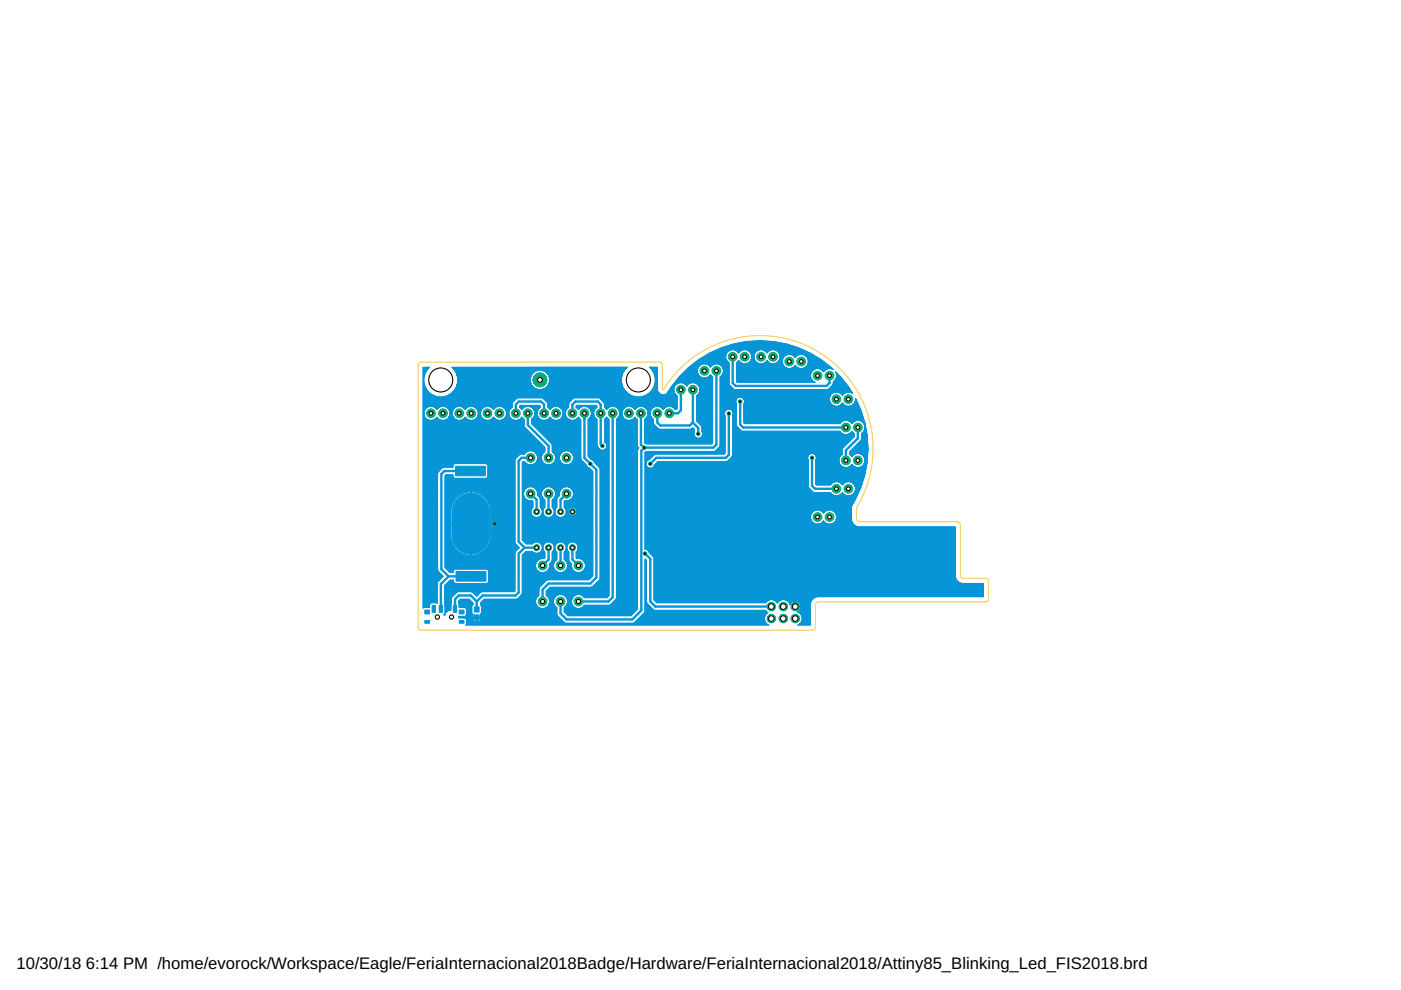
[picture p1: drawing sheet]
<svg xmlns="http://www.w3.org/2000/svg" width="297mm" height="210mm" viewBox="0 0 297 210" stroke-linecap="round" stroke-linejoin="round" font-family="sans-serif">
<defs><g id="words">
<g font-size="3.5">
<text x="3.5" y="205.4">10/30/18</text>
<text x="18.2" y="205.4">6:14 PM /home/evorock/Workspace/Eagle/FeriaInternacional2018Badge/Hardware/FeriaInternacional2018/Attiny85_Blinking_Led_FIS2018.brd</text>
</g>
</g></defs>
<g fill="#0696d7" stroke="#0696d7" stroke-width=".21">
<path d="M99.9 121.2h3.1v2h-3.1z"/>
<path d="M96.6 98.8h3.1v2.1h-3.1z"/>
<path d="M96.7 121.2h3.2v2h-3.2z"/>
<path d="M99.7 98.8h3.2v2.1h-3.2z"/>
<path d="M100.6 128.7h1v1.1h-1z"/>
<path d="M100.6 130.4h1v1.1h-1z"/>
<path d="M91.6 128.4h.7v1.4h-.7z"/>
<path d="M93.1 128.4h.7v1.4h-.7z"/>
<path d="M96.1 128.4h.7v1.4h-.7z"/>
<path d="M90.1 131.6h1v.5h-1z"/>
<path d="M90.1 129.3h1v.9h-1z"/>
<path d="M97.4 131.6h1v.5h-1z"/>
<path d="M97.4 129.3h1v.9h-1z"/>
</g>
<path d="M97 105.7a4 4 0 0 1 4.3-.9 4 4 0 0 1 2.5 3.7v5.1a4 4 0 0 1-4 3.9 4 4 0 0 1-4-3.9v-5.1a3.9 3.9 0 0 1 1.2-2.8z" fill-rule="evenodd" fill="#0696d7" stroke="#0696d7" stroke-width=".21"/>
<g fill="none" stroke="#0696d7" stroke-width=".21">
<path d="M89.7 78.1h1.1M89.7 78.5h.8M89.7 80h.2M89.7 79.9h.2M89.7 79.8h.2M89.7 79.7h.3M89.7 79.6h.3M89.7 79.5h.3M89.7 79.4h.3M89.7 79.4h.4M89.7 79.2h.4M89.7 79.1h.4"/>
<path d="M89.7 78.9h.6M89.7 78.8h.6M89.7 78.7h.7M89.7 78.6h.7M89.7 78.4h.9M89.7 78.3h.9M89.7 78.2h1.1M89.7 78.1h1.2M89.7 78h1.2M89.7 78h1.3M90.1 79.3h-.4M90.1 79.2l-.2 .9v.9"/>
<path d="M90.2 79.1h-.5M90.2 79h-.5M90.4 78.7l-.7 .1M90.5 78.4l-.8 .1M90.6 78.4l.5-.5h-1.4v51M90.6 78.4l-.5 .8M90.7 78.2l-1 .1M91 77.9h-1.3M95.8 77.9h37.1M95.9 78h37M96 78h36.8M96 78.1h36.8"/>
<path d="M96.1 78.1h36.6M96.1 78.2h36.6M96.2 78.2h36.4M96.2 78.3h36.3M96.3 78.3h36.2M96.3 78.4l-.5-.5h37.2l-.5 .5-.5 .8M96.3 78.4l.5 .8M96.3 78.4h36.2M96.4 78.4h36M96.4 78.5h36M96.4 78.5h17.5M96.5 78.6h17.3"/>
<path d="M96.5 78.7h17.2M96.5 78.7h17.1M96.5 78.7h17M96.6 78.8h16.7M96.6 78.9h16.7M96.6 78.9h16.6M96.7 79h16.5M96.7 79.1h16.4M96.8 79.1h16.2M96.8 79.2l.2 .9M96.8 79.2h16.1M96.8 79.3h16.1"/>
<path d="M96.8 79.4h16M96.9 79.4h15.8M96.9 79.5h15.8M96.9 79.7h15.7M96.9 79.6h15.7M96.9 79.8h15.7M97 79.8h15.5M97 79.9h15.5M97 80h15.5M112.7 79.5l-15.8 .1M112.7 79.4l-.3 .7M113.3 78.8l-.6 .6"/>
<path d="M114.1 78.5l-.8 .3M114.9 78.5l.7 .3M115 78.5h17.4M115.1 78.6h17.2M115.2 78.7h17.1M115.3 78.7h17M115.5 78.7h16.7M115.6 78.8l.6 .6M115.7 78.8h16.5M115.7 78.9h16.5M115.7 78.9h16.4M115.8 79h16.3"/>
<path d="M115.9 79.1h16.2M116 79.1h16M116 79.2h16M116.1 79.2h15.9M116.1 79.3h15.9M116.2 79.4h15.8M116.2 79.4l.3 .7M116.2 79.4h15.7M116.2 79.5h15.7M116.3 79.5h15.6M116.3 79.6h15.6M116.3 79.7h15.6"/>
<path d="M116.4 79.8h15.4M116.4 79.7h15.4M116.4 79.9h15.4M116.5 80h15.3M132 79.2l-.2 .9M137.8 77.9h1.5M137.8 78h1.5M137.9 78h1.4M137.9 78.1h1.4M138 78.1h1.3M138 78.2h1.3M138.1 78.2h1.2"/>
<path d="M138.2 78.3h1.1M138.2 78.4h1.1M138.3 78.4h1M138.3 78.5h1M138.4 78.6h.9M138.4 78.7h.9M138.5 78.8h.8M138.5 78.9h.8M138.6 79h.7M138.6 79.1h.7M138.7 79.1h.6M138.7 79.2l-.5-.8-.5-.5h1.6v4.8"/>
<path d="M138.7 79.2l.2 .9M138.7 79.2h.6M138.7 79.3h.6M138.7 79.4h.6M138.8 79.5h.5M138.8 79.4h.5M138.8 79.6h.5M138.8 79.7h.5M138.9 79.8h.4M138.9 79.9h.4M138.9 80h.4M144 80h4.7"/>
<path d="M144 79.9h4.6M144 79.9h4.5M144 79.9l-1.7 2.2M144 79.9h.1M144.1 79.8h4.4M144.1 79.8h4.3M144.2 79.7h4.1M144.3 79.7h4M144.3 79.6h3.9M144.4 79.5h3.7M144.5 79.4h3.6M144.6 79.4h3.4"/>
<path d="M144.6 79.3h3.4M144.7 79.2h3.3M144.8 79.1h3.2M144.8 79.1h3.1M144.9 79h3M145 78.9h2.9M145.1 78.9h2.8M145.1 78.8h2.8M145.2 78.7h2.7M145.3 78.7h2.6M145.3 78.6h2.6M145.4 78.5h2.5"/>
<path d="M145.5 78.5h2.4M145.5 78.4h2.4M145.6 78.3h2.3M145.8 78.2h2.1M145.8 78.1h2.2M145.9 78.1h2.1M145.9 78h2.1M146 77.9l-2 2M146.1 77.9h2M146.2 77.8h1.9M146.3 77.7h1.9M146.5 77.5h1.9"/>
<path d="M146.6 77.5h1.8M146.6 77.4h1.8M146.8 77.3h1.9M146.9 77.3h1.9M146.9 77.2h2M147 77.2h2M147 77.1h7.6M147.1 77.1h7.5M147.2 77h7.4M147.3 77h7.3M147.3 76.9h7.2M147.4 76.9h7.1"/>
<path d="M147.5 76.8h6.9M147.5 76.7h6.8M147.6 76.7h6.7M147.7 76.6h6.6M147.7 76.6h6.5M147.8 76.6h6.4M147.9 78.3v.6M147.9 78.9l.2 .6M147.9 76.5h6.2M147.9 78.2l-2.2 .1M147.9 76.4h6.2M148 76.4h6.1"/>
<path d="M148.1 77.9h-2.1M148.1 76.3h5.9M148.1 77.8a1.53 1.53 0 0 1 2.5 0M148.1 77.8l-.2 .5M148.1 79.5l.4 .4M148.2 76.2l-2.2 1.7M148.2 76.2a22.9 22.9 0 0 1 26 .1M148.2 76.2h5.8M148.3 77.6h-1.9M148.3 76.2h5.7M148.4 76.1h5.5M148.5 76.1h5.4"/>
<path d="M148.5 79.9l.6 .2M148.5 76h5.4M148.6 77.4h-1.9M148.7 75.9h5.2M148.8 75.9h5.1M148.8 75.8h5.1M148.9 75.8h5M149 75.8h4.9M149.1 75.7h4.8M149.2 75.6h4.7M149.3 75.6h4.6M149.4 75.5h4.5"/>
<path d="M149.6 75.4h4.3M149.7 77.2h1.8M149.7 75.3h4.2M149.8 75.3h4.1M149.8 77.2h1.6M149.9 75.2h4M149.9 77.3h1.4M150 80h1.1M150 77.3h1.2M150.1 75.1h3.9M150.1 79.9h1M150.1 77.4h1"/>
<path d="M150.2 75.1h3.8M150.2 79.9l-.6 .2M150.2 79.9h.8M150.2 79.8h.8M150.2 75h3.8M150.3 77.4h.7M150.3 79.8h.7M150.3 77.5h.6M150.3 75h3.7M150.4 79.7h.5M150.4 77.6h.5M150.4 74.9h3.7"/>
<path d="M150.4 79.7h.4M150.5 79.6h.3M150.5 77.7h.2M150.5 79.6h.2M150.6 77.8h.1M150.6 79.5h.1M150.6 79.5l-.4 .4M150.6 77.8a1.51 1.51 0 0 1 1.6-.7 1.51 1.51 0 0 1 1.2 1.2M150.6 79.5l.4 .4M150.6 74.8h3.5M150.7 74.7h3.5M150.8 74.7h3.4"/>
<path d="M151 79.9h.1M151.1 79.9v14M151.1 74.6h3.2M151.2 74.5h3.2M151.3 74.5h3.1M151.4 74.4h3.1M151.5 74.4h3M151.8 74.3h3M151.9 74.2h3M152 74.2h18.2M152.1 74.1h18M152.3 77.2h2.3"/>
<path d="M152.3 74h17.6M152.4 77.2h2.2M152.5 77.3h2.1M152.5 73.9h17.2M152.6 77.3h2M152.6 73.9h17M152.7 77.4h1.9M152.7 79.9v14.5l-.1 .3M152.7 80h1.9M152.7 79.9h1.9M152.7 73.9h16.8M152.7 79.9h.1"/>
<path d="M152.8 79.8h1.8M152.8 77.4h1.8M152.8 73.8h16.6M152.8 77.5h1.8M152.9 77.5h1.7M152.9 79.7h1.7M152.9 77.6h1.7M153 79.7h1.6M153 79.6h1.6M153 77.7h1.6M153 73.7h16.2M153.1 79.6h1.5"/>
<path d="M153.1 77.7h1.5M153.1 77.8h1.5M153.1 79.5l-.4 .4M153.1 79.5h1.5M153.1 73.7h16M153.2 77.9h1.4M153.2 79.4h1.4M153.2 77.8h1.4M153.2 79.3h1.4M153.2 78h1.4M153.2 79.2h1.4M153.3 79.2h1.3"/>
<path d="M153.3 78.1h1.3M153.3 79.1h1.3M153.3 78.2h1.3M153.3 73.6h15.6M153.4 79h1.2M153.4 78.3h1.2M153.4 78.9l-.3 .6M153.4 78.3v.6M153.4 78.5h1.2M153.4 78.9h1.2M153.4 78.8h1.2M153.4 78.7h1.2"/>
<path d="M153.4 78.6h1.2M153.4 78.4h1.2M153.4 73.6h15.4M153.6 73.5h15M153.7 73.5h14.8M153.9 75.4v.5M153.9 75.9l.2 .6M153.9 75.1l-4 .1M154 73.4h14.2M154.1 74.8l-3.6 .1M154.1 76.5l.5 .4M154.2 73.4h13.9"/>
<path d="M154.3 74.6l-3.4 .1M154.3 73.3h13.6M154.5 73.3h13.3M154.5 74.4l-.4 .4-.2 .6M154.6 76.9v4.5M154.7 74.3h-3.1M154.7 73.2h12.8M154.9 73.1h12.5M155 73.1h12.2M155 74.1l-.5 .3M155.2 73h11.9M155.3 73h11.6"/>
<path d="M155.6 72.9h11.1M155.6 74.1l.6 .3M155.8 74.2h1.7M155.8 72.9h10.6M155.9 74.3h1.5M156 74.3h1.3M156 72.8h10.2M156.1 77.9h10.4M156.1 78.1h20.3M156.1 76.9v4M156.1 77.1h9.8M156.1 77.2h9.9"/>
<path d="M156.1 78.5h16.3M156.1 80h15.8M156.1 79.9h15.8M156.1 79.8h15.8M156.1 79.7h15.8M156.1 79.6h15.8M156.1 79.5h15.8M156.1 79.4h15.8M156.1 79.2h15.8M156.1 79.1h15.8M156.1 78.9h15.9M156.1 78.9h16"/>
<path d="M156.1 78.8h16M156.1 78.7h16.1M156.1 78.6h16.2M156.1 78.5h16.2M156.1 78.4h16.4M156.1 78.3h16.5M156.1 78.3h16.6M156.1 78.2h16.9M156.1 78.1h10.8M156.1 78h10.7M156.1 78h10.6M156.1 77.9h10.5"/>
<path d="M156.1 77.8h10.3M156.1 77.7h10.2M156.1 77.6h10.1M156.1 77.5h10M156.1 77.4h10M156.1 77.3h9.9M156.1 77l1.4 .1M156.1 77h1.2M156.1 77h1.1M156.1 76.9h1M156.2 74.4l.4 .4M156.2 74.4h.9"/>
<path d="M156.2 76.9h.8M156.2 74.4h.8M156.3 74.5h.7M156.3 72.8h9.6M156.3 76.8h.6M156.3 74.5h.6M156.4 76.7h.5M156.4 74.6h.5M156.4 76.7h.4M156.4 74.6h.4M156.4 76.6h.4M156.5 76.6h.3"/>
<path d="M156.5 74.7h.2M156.5 76.6h.2M156.6 74.8h.1M156.6 76.5l-.5 .4M156.6 76.5l.5 .4M156.6 76.5h.1M156.8 72.7h8.7M157.1 74.4l-.5 .4M157.1 76.9l.5 .2M157.2 72.6h7.8M157.5 72.6h7.3M157.6 74.1l-.5 .3"/>
<path d="M157.8 72.5h6.7M158 72.5h6.3M158.2 74.1l.5 .3M158.3 77.1h2.7M158.3 74.2h2.6M158.4 74.3h2.4M158.5 77h2.3M158.5 74.3h2.2M158.6 77h2.1M158.6 72.4h4.9M158.7 76.9h1.8M158.7 74.4l.5 .4 .2 .6"/>
<path d="M158.7 74.4h1.8M158.8 74.4h1.7M158.8 74.5h1.6M158.9 76.8h1.5M158.9 74.5h1.5M158.9 76.7h1.4M158.9 74.6h1.4M159 74.6h1.3M159 76.6h1.3M159 76.6h1.2M159 74.7h1.2M159.1 76.6h1.1"/>
<path d="M159.1 74.7h1M159.1 74.8h1M159.2 76.5l-.5 .4-.5 .2M159.2 76.5h.9M159.2 74.8h.9M159.2 76.4h.9M159.2 76.4h.8M159.2 74.9h.8M159.2 76.3h.8M159.2 75h.8M159.2 76.2h.8M159.3 75.1h.7"/>
<path d="M159.3 76.2h.7M159.3 76.1h.6M159.3 75.2h.6M159.3 76h.6M159.3 75.3h.6M159.4 75.9l-.2 .6M159.4 75.4v.5M159.4 75.9h.5M159.4 75.8h.5M159.4 75.7h.5M159.4 75.6h.5M159.4 75.5h.5"/>
<path d="M159.4 75.4h.5M159.4 75.3h.5M159.4 72.3h3.4M159.9 75.4v.5M159.9 75.9l.2 .6M160.1 76.5l.4 .4 .6 .2M160.2 72.3h1.9M160.5 74.4l-.4 .4-.2 .6M161 72.2h.4M161.1 74.1l-.6 .3M161.6 74.1l.6 .3M161.7 77.1h1.8"/>
<path d="M161.8 74.2h1.7M161.9 74.3h1.5M161.9 77h1.4M162 74.3h1.3M162.1 77h1.1M162.2 76.9h.9M162.2 74.4l.4 .4M162.2 74.4h.8M162.2 76.9h.8M162.3 74.5h.7M162.3 76.8h.6M162.3 74.5h.6"/>
<path d="M162.3 76.7h.6M162.4 74.6h.5M162.4 76.7h.4M162.4 74.6h.4M162.4 76.6h.4M162.5 76.6h.3M162.5 74.7h.2M162.5 76.6h.2M162.6 74.8h.1M162.6 76.5h.1M162.6 76.5l-1 .6M162.6 76.5l.4 .4 .6 .2"/>
<path d="M163 74.4l-.4 .4M163.6 74.1l-.6 .3M164.2 74.1l.5 .3M164.3 77.1h1.6M164.3 74.2h6M164.4 74.3h6M164.5 77h1.4M164.5 74.3h6.1M164.6 77h1.3M164.7 76.9h1.2M164.7 74.4l.4 .4 .3 .6M164.7 74.4h6"/>
<path d="M164.8 76.9h1.1M164.8 74.4h6M164.8 74.5h6.1M164.8 76.8h1.1M164.9 74.5h6.1M164.9 76.7h1M164.9 74.6h6.2M165 74.6l6.3 .1M165 76.6h.9M165 74.7h6.4M165.1 76.6h.8M165.1 74.7h6.4"/>
<path d="M165.1 74.8h6.5M165.1 76.5l-.4 .4-.5 .2M165.1 76.5h.8M165.2 76.4h.7M165.2 74.8l6.6 .1M165.2 74.9h6.7M165.2 76.3h.7M165.2 75h6.7M165.2 75h6.8M165.2 75.1h6.9M165.3 76.2h.6M165.3 75.1h6.8"/>
<path d="M165.3 75.1l7 .1M165.3 76.1h.6M165.3 76.1h.7M165.3 75.3h1.5M165.3 75.2h1.6M165.4 75.3h1.3M165.4 75.9l-.3 .6M165.4 75.4v.5M165.4 75.9h.6M165.4 75.9h.7M165.4 75.8h.7M165.4 75.6h.9"/>
<path d="M165.4 75.5h.9M165.9 76.3v.6M165.9 76.9l.2 .6M165.9 76.2h-.7M166 76h-.7M166.1 77.5l.4 .4 .5 .2M166.2 75.7h-.8M166.4 75.5h-1M166.6 75.4h-1.2M167 75.2l-.5 .2-.6 .9M167.6 75.2l.6 .2 .4 .4M167.8 78.1h1.7"/>
<path d="M167.8 75.2h1.6M167.9 78h1.5M167.9 75.3h1.4M168 78h1.2M168 75.3h1.2M168.1 77.9h1M168.1 75.4h1M168.2 77.9h.8M168.3 75.5h.7M168.3 77.8h.7M168.3 77.8h.6M168.3 75.5h.6"/>
<path d="M168.4 77.7h.5M168.4 75.6h.4M168.4 77.7h.4M168.5 77.6h.3M168.5 75.7h.3M168.6 77.5h.1M168.6 75.8h.1M168.6 77.5l-1 .6M168.6 77.5l.4 .4 .6 .2M169.6 75.2l-.6 .2-.4 .4M170.2 75.2l.5 .2 .5 .4M170.3 78.1h6.1"/>
<path d="M170.3 75.2h2.1M170.4 78h5.9M170.5 75.3h1.9M170.5 78h5.8M170.6 75.3h1.9M170.6 77.9h5.6M170.7 75.4h2M170.8 77.9h5.3M170.8 75.5h2M170.8 77.8h5.3M170.9 77.8h5.1M170.9 75.5h2"/>
<path d="M170.9 77.7h5M170.9 75.6h2.1M171 77.7h4.9M171 75.6h2M171 77.6h4.8M171 75.7h2.2M171.1 77.5h4.6M171.1 75.8h2.1M171.2 77.5l-1 .6M171.2 75.8l.2 .5M171.2 77.4h4.4M171.2 75.8h2.1"/>
<path d="M171.2 75.9h2.3M171.2 75.8h2.2M171.2 77.3h4.2M171.2 76h2.5M171.3 77.2h4M171.3 76.1h2.5M171.3 77.1h3.9M171.3 76.2h2.8M171.3 76.2h2.6M171.3 77h3.7M171.3 76.3h2.8M171.4 76.9l-.2 .6"/>
<path d="M171.4 76.3v.6M171.4 77h3.6M171.4 76.9h3.5M171.4 76.8l3.5 .1M171.4 76.8h3.4M171.4 76.7h3.3M171.4 76.7h3.2M171.4 76.6h3.2M171.4 76.6h3.1M171.4 76.5l3.1 .1M171.4 76.5h3M171.4 76.4h2.9"/>
<path d="M171.4 76.3h2.8M171.9 79.4v.5M171.9 79.9l.2 .6M171.9 79.3h-15.8M172 79.1h-15.9M172 79h-15.9M172.1 78.7l-16 .1M172.5 78.4l-16.4 .1M172.5 78.4l-.4 .4-.2 .6M172.9 78.2l-16.8 .1M173.1 78.1l-.6 .3M173.6 78.1l.6 .3"/>
<path d="M173.7 78.2h1.9M173.8 78.2h1.7M174 78.3h1.3M174.1 78.3h1.1M174.2 78.4l.4 .4M174.2 78.4h.8M174.2 76.3l2.2 1.7M174.3 78.5h.6M174.4 78.5h.5M174.4 78.6h.4M174.5 78.7h.3M174.5 78.7h.2"/>
<path d="M174.6 78.8h.1M175 78.4l-.4 .4M175.6 78.1l-.6 .3M176.2 78.1l.5 .3M176.2 78.2h.3M176.3 78.2l.3 .1M176.4 78l.3 .4M176.5 78.3h.1M176.6 78.3h.1M177.2 78.8l1.1 1.2M177.2 78.8l.2 .6M177.2 78.9h.1"/>
<path d="M177.2 79h.1M177.2 79.1h.2M177.3 79.2h.2M177.3 79.1h.1M177.3 79.3h.3M177.4 80h.9M177.4 79.9l-.3 .6M177.4 79.4v.5M177.4 79.9h.8M177.4 79.8h.8M177.4 79.8h.7M177.4 79.7h.6"/>
<path d="M177.4 79.6h.5M177.4 79.5l.5 .1M177.4 79.5h.4M177.4 79.4h.4M177.4 79.4h.3M89.7 98.3h19.5M89.7 84.2h53.9M89.7 83.8h2.1M89.7 81h.2M89.7 82.7h.8M89.7 83.1l1.3 .1M89.7 86.1h18.9"/>
<path d="M89.7 95.7h22.2M89.7 94.1h25M89.7 94h24.9M89.7 89.1h1.3M89.7 97.9h19.5M89.7 95.6h25.8M89.7 96.2h21.5M89.7 86.8h.4M89.7 99.3h3.9M89.7 89.1h21.4M89.7 89.8h21.4M89.7 91.4h22.4"/>
<path d="M89.7 92.1h23.1M89.7 99.1h4.2M89.7 96.1h21.6M89.7 85.9h18.9M89.7 84.3h53.9M89.7 88.9h.9M89.7 95.4h25.8M89.7 91h21.9M89.7 92.9h23.9M89.7 83.9h2.4M89.7 81.1l.2 .1M89.7 82.6h.8"/>
<path d="M89.7 100h3.3M89.7 99.9h3.3M89.7 99.8h3.5M89.7 99.7h3.5M89.7 99.7h3.6M89.7 99.6h3.6M89.7 99.5h3.8M89.7 99.4h3.8M89.7 99.4h3.9M89.7 99.2h4.1M89.7 99h6.3M89.7 98.9h6.3"/>
<path d="M89.7 98.8h6.3M89.7 98.7h6.3M89.7 98.6h6.3M89.7 98.5h6.5M89.7 98.4h6.5M89.7 98.4h6.6M89.7 98.2h19.5M89.7 98.1h19.5M89.7 98h19.5M89.7 97.8h19.5M89.7 97.7h19.5M89.7 97.6h19.5"/>
<path d="M89.7 97.5h19.5M89.7 97.4h19.5M89.7 97.3h19.6M89.7 97.2h19.6M89.7 97.1h19.8M89.7 97h19.8M89.7 96.9h19.9M89.7 96.8h20M89.7 96.7h20.1M89.7 96.7h20.2M89.7 96.6h20.2M89.7 96.5h20.4"/>
<path d="M89.7 96.4h20.4M89.7 96.4h20.5M89.7 96.2h21.6M89.7 96.1h21.7M89.7 95.9h21.8M89.7 95.9h21.9M89.7 95.8h21.9M89.7 95.7h22.3M89.7 95.6h22.4M89.7 95.5h25.8M89.7 95.3h25.8M89.7 95.2h25.8"/>
<path d="M89.7 95.1h25.8M89.7 95h25.8M89.7 94.9h25.8M89.7 94.8h25.8M89.7 94.8h25.7M89.7 94.7h25.7M89.7 94.7h25.6M89.7 94.6h25.6M89.7 94.6h25.5M89.7 94.5h25.4M89.7 94.4h25.4M89.7 94.3h25.3"/>
<path d="M89.7 94.2h25.2M89.7 94.2h25.1M89.7 94.1h25.1M89.7 94h25M89.7 93.9h24.9M89.7 93.9h24.8M89.7 93.8h24.8M89.7 93.7l24.7 .1M89.7 93.7h24.6M89.7 93.6h24.6M89.7 93.5l24.5 .1M89.7 93.5h24.4"/>
<path d="M89.7 93.4h24.4M89.7 93.4h24.3M89.7 93.3h24.3M89.7 93.3h24.2M89.7 93.2l24.2 .1M89.7 93.2h24.1M89.7 93.1h24.1M89.7 93.1h24M89.7 93h24M89.7 93h23.9M89.7 92.9h23.8M89.7 92.8h23.8"/>
<path d="M89.7 92.8h23.7M89.7 92.7h23.7M89.7 92.6h23.6M89.7 92.6h23.5M89.7 92.5h23.4M89.7 92.4h23.4M89.7 92.3h23.3M89.7 92.3h23.2M89.7 92.2h23.2M89.7 92.2h23.1M89.7 92.1h23M89.7 92h22.9"/>
<path d="M89.7 91.9h22.9M89.7 91.8h22.8M89.7 91.8h22.7M89.7 91.7h22.7M89.7 91.6h22.5M89.7 91.5h22.5M89.7 91.5h22.4M89.7 91.4h22.3M89.7 91.3h22.3M89.7 91.3h22.2M89.7 91.2h22.2M89.7 91.2h22.1"/>
<path d="M89.7 91.1h22.1M89.7 91l22 .1M89.7 90.9h21.8M89.7 90.8l21.8 .1M89.7 90.8h21.7M89.7 90.7h21.7M89.7 90.7h21.6M89.7 90.6h21.6M89.7 90.6h21.5M89.7 90.5l21.5 .1M89.7 90.5h21.5M89.7 90.4h21.4"/>
<path d="M89.7 90.3h21.4M89.7 90.2h21.4M89.7 90.1h21.4M89.7 90h21.4M89.7 89.9h21.4M89.7 89.7h21.4M89.7 89.6h21.4M89.7 89.5h21.4M89.7 89.4h21.4M89.7 89.3h21.4M89.7 89.2h21.4M89.7 89h1.2"/>
<path d="M89.7 89h1.1M89.7 89h1M89.7 88.8l.8 .1M89.7 88.8h.7M89.7 88.7h.7M89.7 88.7h.6M89.7 88.6h.6M89.7 88.6h.5M89.7 88.5h.4M89.7 88.4h.4M89.7 88.3h.3M89.7 88.2h.3"/>
<path d="M89.7 88.1h.3M89.7 88h.2M89.7 87.9h.2M89.7 87.8h.2M89.7 87.7h.2M89.7 87.6h.2M89.7 87.5h.2M89.7 87.4h.2M89.7 87.3h.2M89.7 87.2h.3M89.7 87.1h.3M89.7 87h.3"/>
<path d="M89.7 86.9h.4M89.7 86.7h.5M89.7 86.6h.6M89.7 86.5h.7M89.7 86.3h.9M89.7 86.3h1M89.7 86.3h1.1M89.7 86.2h1.3M89.7 86h18.9M89.7 85.8h18.9M89.7 85.7h18.9M89.7 85.5h18.9"/>
<path d="M89.7 85.4h18.9M89.7 85.2h19.1M89.7 85.1h19.2M89.7 85h19.3M89.7 85h19.4M89.7 84.9h19.4M89.7 84.8h19.5M89.7 84.7h19.6M89.7 84.6h19.7M89.7 84.5h19.8M89.7 84.4h19.9M89.7 84.4h20"/>
<path d="M89.7 84.1h3.1M89.7 84.1h2.9M89.7 84h2.8M89.7 84h2.6M89.7 83.8h2.2M89.7 83.7h2M89.7 83.6h1.8M89.7 83.5h1.7M89.7 83.5h1.6M89.7 83.4h1.5M89.7 83.3h1.4M89.7 83.2h1.3"/>
<path d="M89.7 83.1h1.2M89.7 83h1.1M89.7 82.9h1M89.7 82.8l1 .1M89.7 82.8h.9M89.7 82.7h.9M89.7 82.5h.7M89.7 82.4h.7M89.7 82.4h.6M89.7 82.3h.6M89.7 82.2h.5M89.7 82.1h.5"/>
<path d="M89.7 82h.4M89.7 81.9h.4M89.7 81.8h.4M89.7 81.7h.3M89.7 81.6h.3M89.7 81.5h.3M89.7 81.4l.3 .1M89.7 81.4h.3M89.7 81.4h.2M89.7 81.3h.2M89.7 81.2h.2M89.7 81.1h.2"/>
<path d="M89.7 80.9h.2M89.7 80.8h.2M89.7 80.7h.2M89.7 80.6h.2M89.7 80.5h.2M89.7 80.4h.2M89.7 80.3h.2M89.7 80.2h.2M89.9 81l.2 1M89.9 80.1h-.2M89.9 87.3v.6M89.9 87.9l.2 .6"/>
<path d="M89.9 87.2l-.2 .1M90.1 86.9l-.4 .1M90.1 82l.5 .8M90.1 86.8l-.2 .5M90.3 86.6h-.6M90.5 86.4l-.4 .4M90.5 86.4h-.8M90.6 82.8l.6 .6M91.1 86.1l-.6 .3M91.2 83.4l.9 .5 .9 .3M91.7 86.1l.5 .3M91.8 89.1h1.7"/>
<path d="M91.8 86.2h1.7M91.9 89h1.5M91.9 86.3h1.5M92 89h1.3M92 86.3h1.3M92.1 89h1.1M92.1 86.3h1.1M92.2 88.9h.9M92.2 86.4l.4 .4M92.2 86.4h.9M92.2 88.9h.8M92.3 86.5h.7"/>
<path d="M92.3 88.8h.6M92.4 86.5h.5M92.4 88.7h.5M92.4 86.6h.5M92.4 86.6h.4M92.5 88.6h.3M92.5 86.7h.3M92.6 88.6h.1M92.6 86.7h.1M92.6 86.8h.1M92.6 88.5h.1M92.6 88.5a1.53 1.53 0 0 1-2.5 0"/>
<path d="M92.6 88.5a1.54 1.54 0 0 0 2.1 .4M93.1 86.4l-.5 .4M93.1 99.8l-.2 .3M93.1 99.8l-3.4 .1M93.4 99.5l-3.7 .1M93.6 86.1l-.5 .3M93.7 99.2l-4 .1M93.7 99.2l-.6 .6M94 99.1l-.3 .1M94.1 84.1h40.6M94.2 86.1l.5 .3M94.3 89.1h2.7"/>
<path d="M94.3 84.1h40.2M94.3 86.2h2.7M94.4 89h2.5M94.4 86.3h2.4M94.4 84h39.9M94.5 89h2.3M94.5 86.3h2.2M94.6 89h2.1M94.6 84h39.6M94.6 86.3h2M94.7 88.9h1.9M94.7 86.4l.5 .4 .2 .5"/>
<path d="M94.7 86.4h1.8M94.8 83.9h39.2M94.8 88.9h1.7M94.8 86.5h1.6M94.9 88.8h1.5M94.9 86.5h1.5M94.9 88.7h1.5M94.9 86.6h1.5M95 88.7h1.3M95 83.8h38.8M95 86.6h1.3M95 88.6h1.3"/>
<path d="M95.1 86.7h1.1M95.1 88.6h1.1M95.1 83.8h38.6M95.1 86.8h1M95.1 88.5h1M95.2 88.5l-.5 .4M95.2 88.5h.9M95.2 86.8h.9M95.2 88.4h.9M95.2 83.7h38.4M95.2 86.9h.9M95.2 88.3h.9"/>
<path d="M95.2 87h.8M95.3 88.2h.7M95.3 87h.7M95.3 87.1h.7M95.3 88.1h.6M95.3 87.2h.6M95.3 83.6h38.2M95.4 88h.5M95.4 87.3h.5M95.4 87.9l-.2 .6M95.4 87.3v.6M95.4 87.9h.5"/>
<path d="M95.4 87.8h.5M95.4 87.7h.5M95.4 87.6h.5M95.4 87.5h.5M95.4 87.4h.5M95.4 83.6h38M95.5 83.5h37.8M95.6 83.5h37.6M95.7 83.4l-.9 .5-.9 .3M95.7 83.4h37.4M95.8 83.3h37.2M95.9 87.3v.6"/>
<path d="M95.9 87.9l.2 .6M95.9 83.2h37M96 98.6v.5h-6.3M96 83.1h36.8M96.1 83h36.6M96.1 88.5a1.52 1.52 0 0 0 2.5 0M96.1 86.8l-.2 .5M96.1 98.5l-6.4 .1M96.2 82.9h36.4M96.3 98.3l-.3 .3M96.3 82.8l-.6 .6M96.3 82.8h36.2"/>
<path d="M96.4 82.7h36M96.4 82.6h36M96.5 82.5h17.5M96.5 82.5h17.3M96.5 86.4l-.4 .4M96.5 82.4h17.2M96.6 82.4h17M96.6 82.3h16.9M96.6 82.3h16.7M96.6 82.2h16.6M96.7 82.1h16.5M96.7 82.1h16.4"/>
<path d="M96.8 82h16.3M96.8 82l-.5 .8M96.8 81.9h16.2M96.8 81.9h16.1M96.8 81.8h16M96.9 81.7h15.9M96.9 81.6h15.8M96.9 81.5h15.8M96.9 81.5h15.7M96.9 81.4h15.7M97 81.4h15.6M97 81.3h15.6"/>
<path d="M97 81.2h15.5M97 81.1l15.5 .1M97 80.1h15.5M97 81.1h15.5M97 81l-.2 1M97 80.1v.9M97 81h15.5M97 80.9h15.4M97 80.8h15.4M97 80.7h15.4M97 80.6h15.4M97 80.5h15.4"/>
<path d="M97 80.4h15.4M97 80.3h15.4M97 80.2h15.4M97.1 86.1l-.6 .3M97.7 86.1l.5 .3M97.7 89.1h1.8M97.8 86.2h1.7M97.9 89h1.5M97.9 86.3h1.5M98 89h1.3M98 86.3h1.3M98.1 89h1.1"/>
<path d="M98.1 86.3h1.1M98.2 88.9h.9M98.2 86.4l.4 .4M98.2 86.4h.9M98.2 88.9h.8M98.3 86.5h.7M98.3 88.8h.7M98.3 86.5h.6M98.4 88.7h.5M98.4 86.6h.5M98.4 88.7h.4M98.4 86.6h.4"/>
<path d="M98.5 88.6h.3M98.5 86.7h.3M98.6 88.6h.1M98.6 86.7h.1M98.6 88.5h.1M98.6 86.8h.1M99.1 86.4l-.4 .4M99.6 86.1l-.5 .3M100.2 86.1l.6 .3M100.3 89.1h2.7M100.3 86.2h2.7M100.4 89h2.5"/>
<path d="M100.4 86.3h2.4M100.5 89h2.3M100.5 86.3h2.2M100.6 89h2.1M100.6 86.3h2M100.7 88.9h1.9M100.8 86.4l.6 .9M100.8 86.4h1.7M100.8 88.9h1.7M100.8 86.5h1.6M100.9 88.8h1.5M100.9 86.5h1.5"/>
<path d="M100.9 88.7h1.5M100.9 86.6h1.4M101 88.7h1.3M101 86.6h1.3M101 88.6h1.3M101 86.7h1.2M101.1 88.6h1.1M101.1 86.7h1.1M101.1 88.5h1M101.2 86.8h.9M101.2 88.5h.9M101.2 88.4h.9"/>
<path d="M101.2 86.9h.9M101.2 88.3h.8M101.3 88.2h.7M101.3 87h.7M101.3 87.1h.7M101.3 88.1h.7M101.3 87.2h.6M101.3 88h.6M101.4 87.9a1.51 1.51 0 0 1-1.2 1.2 1.51 1.51 0 0 1-1.5-.6M101.4 87.3v.6M101.4 87.9h.5M101.4 87.8h.5"/>
<path d="M101.4 87.7h.5M101.4 87.6h.5M101.4 87.5h.5M101.4 87.4h.5M101.4 87.3h.5M101.9 87.3v.6M101.9 87.9l.2 .6M102.1 88.5a1.53 1.53 0 0 0 2.1 .4M102.1 86.8l-.2 .5M102.5 86.4l-.4 .4M103.1 86.1l-.6 .3M103.1 98.3l.4 .3"/>
<path d="M103.2 98.4h6M103.3 98.4h5.9M103.3 98.5h5.9M103.4 98.6h5.8M103.5 98.6v2.5M103.5 99.1h5.7M103.5 99.3h5.7M103.5 100h5.7M103.5 99.9h5.7M103.5 99.8h5.7M103.5 99.7h5.7M103.5 99.6h5.7"/>
<path d="M103.5 99.5h5.7M103.5 99.4h5.7M103.5 99.2h5.7M103.5 99h5.7M103.5 98.9h5.7M103.5 98.8h5.7M103.5 98.7h5.7M103.5 98.6h5.7M103.7 86.1l.5 .3M103.7 89.1h1.8M103.8 86.2h1.7M103.8 89h1.6"/>
<path d="M103.9 86.3h1.5M103.9 89h1.4M104 86.3h1.3M104.1 89h1.1M104.1 86.3h1.1M104.2 88.9h.9M104.2 86.4l.4 .4M104.2 86.4h.9M104.2 88.9h.8M104.3 86.5h.7M104.3 88.8h.6M104.3 86.5h.6"/>
<path d="M104.4 88.7h.5M104.4 86.6h.5M104.4 86.6h.4M104.5 88.6h.3M104.5 86.7h.3M104.5 88.6h.2M104.6 86.7h.1M104.6 88.5h.1M104.6 86.8h.1M104.6 88.5a1.53 1.53 0 0 0 2.6 0M104.6 88.5l-.4 .4M105.1 86.4l-.5 .4"/>
<path d="M105.6 86.1l-.5 .3M106.2 86.1l.5 .3M106.3 89.1h2.7M106.3 86.2h2.3M106.4 89h2.5M106.4 86.3h2.2M106.5 89h2.3M106.5 86.3h2.1M106.6 89h2.1M106.6 86.3h2M106.7 88.9h1.9M106.7 86.4l.5 .4"/>
<path d="M106.7 86.4h1.8M106.8 88.9h1.7M106.8 86.5h1.6M106.9 88.8h1.5M106.9 86.5h1.5M106.9 88.7h1.5M106.9 86.6h1.5M107 88.7h1.3M107 86.6h1.3M107 88.6h1.3M107.1 86.7h1.1M107.1 88.6h1.1"/>
<path d="M107.1 88.5h1M107.1 86.8h1M107.2 86.8l.2 .5M107.2 86.8h.9M107.2 88.5h.9M107.2 88.4h.9M107.2 86.9h.9M107.2 88.3h.8M107.3 88.2h.7M107.3 87h.7M107.3 87.1h.7M107.3 88.1h.6"/>
<path d="M107.3 87.2h.6M107.4 88h.5M107.4 87.3h.5M107.4 87.9l-.2 .6M107.4 87.3v.6M107.4 87.9h.5M107.4 87.8h.5M107.4 87.7h.5M107.4 87.6h.5M107.4 87.5h.5M107.4 87.4h.5M107.9 87.3v.6"/>
<path d="M107.9 87.9l.2 .6M108.1 88.5a1.56 1.56 0 0 0 2.1 .4M108.1 86.8l-.2 .5M108.5 86.4l-.4 .4M108.6 86.4h-.1M108.6 85.6h-18.9M108.7 85.4h-19M108.7 85.3h-19M109 85l-19.3 .1M109.2 97.5v17.5M109.2 97.3l-19.5 .1M109.3 84.7l-19.6 .1"/>
<path d="M109.4 97.1l-19.7 .1M109.5 84.5l-19.8 .1M109.7 96.8l-20 .1M109.7 89.1h1.4M109.8 84.3l-.3 .2a1.76 1.76 0 0 0-.9 1.9M109.9 89h1.2M110 89h1.1M110 96.5h-20.3M110.1 89h1M110.2 86.1h4.4M110.2 86.4h.1M110.2 86.1v.3"/>
<path d="M110.2 86.1l.1-.2h4.1l.2 .2M110.2 88.9h.9M110.2 86.3h1M110.2 86.3h1.1M110.2 86.3h1.2M110.2 86.2h1.3M110.2 86.4l.4 .4M110.2 86.4h.9M110.2 88.9h.8M110.3 86h4.2M110.3 86.5h.7M110.3 86h4.1"/>
<path d="M110.3 88.8h.6M110.3 86.5h.6M110.4 88.7h.5M110.4 86.6h.5M110.4 96.3h-20.7M110.4 88.7h.4M110.4 96.3l-.3 .1-.9 1.1M110.4 86.6h.4M110.4 88.6h.4M110.5 86.7h.2M110.6 88.6h.1M110.6 86.7h.1"/>
<path d="M110.6 86.8h.1M110.6 88.5h.1M110.6 88.5l-.4 .4M110.6 88.5l.5 .4M110.7 98.3h1M110.7 99.1h13.9M110.7 98v16.5M110.7 98.5l13.5 .1M110.7 99.3h14.3M110.7 99.1h14M110.7 100h15M110.7 99.9h14.9"/>
<path d="M110.7 99.8l14.9 .1M110.7 99.8h14.8M110.7 99.7h14.8M110.7 99.7h14.7M110.7 99.6h14.6M110.7 99.5l14.6 .1M110.7 99.5h14.5M110.7 99.4h14.5M110.7 99.4h14.4M110.7 99.2l14.3 .1M110.7 99.2h14.1M110.7 99h13.9"/>
<path d="M110.7 99h13.8M110.7 98.9h13.7M110.7 98.8h13.7M110.7 98.7h13.6M110.7 98.6h13.6M110.7 98.5h1.3M110.7 98.4h1.2M110.7 98.4h1.1M110.7 98.3h.9M110.7 98.2h.9M110.7 98.1h.8M110.7 98.1h.7"/>
<path d="M110.8 98h.5M110.9 97.9h.4M110.9 97.9l-.2 .1M111.1 86.4l-.5 .4M111.1 88.9l.1 1.7M111.2 97.9h.1M111.2 97.9l.5 .4M111.2 96.2v.1M111.2 90.6l4.3 4.3M111.5 96h-21.8M111.6 86.1l-.5 .3M111.7 98.3l.5 .3"/>
<path d="M111.7 95.8l-.5 .4M111.8 95.8h-22.1M112.2 95.6l-.5 .2M112.2 86.1l.6 .3M112.3 86.2h2.3M112.4 86.3h2.2M112.4 80.1v.8M112.4 80.9l.3 .8M112.5 86.3h2.1M112.6 86.3h2M112.7 89.1h2.3M112.7 89.1h10.4"/>
<path d="M112.7 89.8l4.3 4.3M112.7 88.9v.9M112.7 88.9h1.9M112.7 89.8h10.4M112.7 89.7h10.4M112.7 89.6h10.4M112.7 89.5h10.4M112.7 89.4h10.4M112.7 89.3h10.4M112.7 89.2h10.4M112.7 89h2.2M112.7 89h2.1"/>
<path d="M112.7 89h2M112.7 81.7l.6 .6 .8 .3M112.8 86.4l.4 .4M112.8 86.4h1.7M112.8 89.9h10.3M112.8 88.9h1.7M112.8 95.6l.9 .6 .3 .6M112.8 86.5h1.6M112.9 95.6h2.6M112.9 88.8h1.5M112.9 90h10.2M112.9 86.5h1.5"/>
<path d="M112.9 88.7h1.5M112.9 86.6h1.4M112.9 88.7h1.4M113 95.7h2.5M113 90.1h10.1M113 86.6h1.3M113 88.6h1.3M113 98.5h2.8M113.1 90.1h10M113.1 86.7h1.1M113.1 95.7h2.4M113.1 90.2h10"/>
<path d="M113.1 88.6h1.1M113.1 86.8h1M113.1 98.4h2.6M113.1 88.5h1M113.2 88.5l-.5 .4M113.2 86.8l.2 .5M113.2 88.5h.9M113.2 86.8h.9M113.2 95.8h2.3M113.2 90.3h9.9M113.2 88.4h.9M113.2 86.9h.9"/>
<path d="M113.2 88.3h.8M113.2 86.9h.8M113.2 98.4h2.3M113.2 87h.8M113.3 88.2h.7M113.3 87h.7M113.3 90.4h9.8M113.3 87.1h.7M113.3 88.1h.6M113.3 98.3l-.5 .3M113.3 87.2h.6M113.3 98.3h2.2"/>
<path d="M113.3 88h.6M113.4 95.8h2M113.4 90.5h9.7M113.4 87.3h.5M113.4 87.9l-.2 .6M113.4 87.3v.6M113.4 98.3h2M113.4 87.9h.5M113.4 87.8h.5M113.4 87.7h.5M113.4 87.6h.5M113.4 87.5h.5"/>
<path d="M113.4 87.4h.5M113.4 95.9h2M113.4 98.2h2M113.5 95.9h1.8M113.5 96h1.8M113.5 90.6h9.6M113.5 98.1h1.8M113.6 98.1h1.6M113.6 96.1h1.6M113.6 90.7h9.5M113.6 98h1.5M113.7 96.1h1.4"/>
<path d="M113.7 90.8h9.4M113.7 96.2h1.4M113.7 97.9h1.4M113.7 97.9l-.4 .4M113.7 96.2h1.3M113.8 96.3h1.2M113.8 97.8h1.2M113.8 97.7h1.2M113.8 96.4h1.2M113.8 90.9h9.3M113.9 96.5h1.1M113.9 91h9.2"/>
<path d="M113.9 87.9a1.51 1.51 0 0 0 2.3 1M113.9 87.3v.6M113.9 97.6h1M113.9 96.6h1M113.9 97.5h1M113.9 87.2l-.6 .1M113.9 97.4h1M113.9 96.7h1M114 97.4h.8M114 96.7h.8M114 97.4l-.3 .5M114 96.8v.6"/>
<path d="M114 97.3h.8M114 97.2h.8M114 97.1h.8M114 97h.8M114 96.9h.8M114 96.8h.8M114 91.1h9.1M114.1 91.2h9M114.2 91.3h8.9M114.3 91.4h8.8M114.4 91.5h8.7M114.5 91.6h8.6"/>
<path d="M114.5 86.4l-.6 .9M114.6 86.1v.3M114.6 86.4h-.1M114.6 91.7h8.5M114.7 91.8h8.4M114.8 91.9h8.3M114.8 96.8v.6M114.8 97.4l.2 .5 .5 .4M114.9 92h8.2M114.9 84.3l.5 .4M114.9 96.5h-1M115 92.1h8.1"/>
<path d="M115 82.5h17.3M115 84.4h6.8M115.1 92.2h8M115.1 84.4h6.5M115.2 82.5h17.1M115.2 92.3h7.9M115.2 84.5h6.3M115.3 92.4h7.8M115.3 82.4h17M115.3 84.6h6.1M115.4 92.5h7.7M115.4 84.6h5.9"/>
<path d="M115.4 82.4h16.8M115.4 84.7l.6 .6 .2 1.1M115.4 84.7h5.9M115.4 92.6h7.7M115.5 95.8l-.5 .4-.2 .6M115.5 98.3l.5 .3M115.5 82.3h16.7M115.5 94.9v.9M115.5 95.8h.1M115.5 92.6h7.6M115.5 84.8h5.7M115.6 92.7h7.5"/>
<path d="M115.6 84.9h5.5M115.6 82.3l-.7 .3M115.7 82.3h16.5M115.7 92.8h7.4M115.7 85h5.4M115.7 85h5.3M115.7 82.2h16.4M115.7 89.1h1.8M115.8 92.9h7.3M115.8 85h5.2M115.8 82.1h16.3M115.8 89h1.6"/>
<path d="M115.8 85.1h5.1M115.9 93h7.2M115.9 85.2h4.9M115.9 82h16.1M116 93h7.1M116 89h1.3M116 85.2h4.8M116 81.9h16M116 93.1h7.1M116 85.3h4.7M116.1 89h1.1M116.1 85.4h4.6"/>
<path d="M116.1 81.9h15.9M116.1 93.2h7M116.1 85.5h4.5M116.1 85.4h4.5M116.1 81.8h15.9M116.1 85.6h4.5M116.2 86.1h4.4M116.2 85.9h4.4M116.2 86.4h.1M116.2 88.9h.9M116.2 86.3h1M116.2 86.3h1.1"/>
<path d="M116.2 86.3h1.2M116.2 86.2h1.3M116.2 86h4.4M116.2 85.8h4.4M116.2 85.7h4.4M116.2 86.4l.4 .4M116.2 81.7l-.6 .6M116.2 93.3h6.9M116.2 86.4h.9M116.2 81.7h15.7M116.2 88.9h.8M116.2 81.6h15.7"/>
<path d="M116.3 81.6h15.6M116.3 81.5h15.6M116.3 93.4h6.8M116.3 86.5h.7M116.3 88.8h.6M116.3 86.5h.6M116.3 81.4h15.5M116.4 81.4h15.4M116.4 93.5h6.7M116.4 88.7h.5M116.4 86.6h.5M116.4 81.3h15.4"/>
<path d="M116.4 81.2h15.4M116.4 86.6h.4M116.5 88.6h.3M116.5 81.1h15.3M116.5 81h15.3M116.5 80.1h15.3M116.5 80.1v.8M116.5 80.9l-.3 .8M116.5 93.6h6.6M116.5 86.7h.3M116.5 80.9h15.3M116.5 80.8h15.3"/>
<path d="M116.5 80.7h15.3M116.5 80.6h15.3M116.5 80.5h15.3M116.5 80.4h15.3M116.5 80.3h15.3M116.5 80.2h15.3M116.5 88.6h.2M116.6 93.7h6.5M116.6 86.7h.1M116.6 88.5h.1M116.6 86.8h.1M116.6 88.5a1.53 1.53 0 0 0 2.6 0"/>
<path d="M116.6 88.5l-.4 .4M116.7 93.8h6.4M116.8 93.9h6.3M116.8 98.5h2.8M116.9 94h6.2M116.9 98.4h2.6M117 94.1h6.1M117 94.1l.1 .3M117 94.2h6.1M117.1 86.4l-.5 .4M117.1 98.4h2.3M117.1 94.2h6"/>
<path d="M117.1 94.3h6M117.1 95.7h2.4M117.1 95.6h6M117.1 95.8l.5 .4 .2 .6M117.1 94.4v1.4M117.1 95.4h6M117.1 95.7h2.5M117.1 95.6h2.6M117.1 95.5h6M117.1 95.3h6M117.1 95.2h6M117.1 95.1h6"/>
<path d="M117.1 95h6M117.1 94.9h6M117.1 94.8h6M117.1 94.7h6M117.1 94.6h6M117.1 94.5h6M117.1 94.4h6M117.1 98.3h2.2M117.1 98.3l-.5 .3M117.2 95.8h2M117.2 98.3h2M117.2 95.9h2"/>
<path d="M117.2 98.2h2M117.3 95.9h1.8M117.3 96h1.8M117.3 98.1h1.8M117.4 98.1h1.6M117.4 96.1h1.6M117.5 98h1.5M117.5 96.1h1.4M117.5 96.2h1.4M117.5 97.9h1.4M117.6 96.2h1.3M117.6 97.9l-.5 .4"/>
<path d="M117.6 96.3h1.2M117.6 86.1l-.5 .3M117.6 97.8h1.2M117.6 97.7h1.2M117.6 96.4h1.2M117.7 96.5h1M117.7 97.6h1M117.7 96.6h1M117.7 97.5h1M117.8 97.4h.9M117.8 96.7h.9M117.8 97.4h.8"/>
<path d="M117.8 96.7h.8M117.8 97.4l-.2 .5M117.8 96.8v.6M117.8 97.3h.8M117.8 97.2h.8M117.8 97.1h.8M117.8 97h.8M117.8 96.9h.8M117.8 96.8h.8M118.2 86.1l.5 .3M118.3 89.1h2.7M118.3 86.2h2.3"/>
<path d="M118.4 89h2.5M118.4 86.3h2.2M118.5 89h2.3M118.5 86.3h2.1M118.6 89h2M118.6 97.4l.3 .5 .4 .4M118.6 96.8v.6M118.6 86.3h2M118.7 88.9h1.8M118.7 86.4l.5 .4M118.7 86.4h1.8M118.8 88.9h1.7"/>
<path d="M118.8 86.5h1.6M118.9 88.8h1.5M118.9 86.5h1.5M118.9 88.7h1.5M118.9 86.6h1.4M119 88.7h1.3M119 86.6h1.3M119 88.6h1.3M119.1 86.7h1.1M119.1 88.6h1.1M119.1 88.5h1M119.1 86.8h1"/>
<path d="M119.2 86.8l.2 .5M119.2 86.8h.9M119.2 88.5h.9M119.2 88.4h.9M119.2 86.9h.9M119.2 88.3h.8M119.3 88.2h.7M119.3 87h.7M119.3 98.3l.5 .3M119.3 87.1h.7M119.3 88.1h.7M119.3 87.2h.7"/>
<path d="M119.3 87.2h.6M119.4 88h.5M119.4 87.9l-.2 .6M119.4 87.3v.6M119.4 87.9h.5M119.4 87.8h.5M119.4 87.7h.5M119.4 87.6h.5M119.4 87.5h.5M119.4 87.4h.5M119.4 87.3h.5M119.4 95.8h-2.3"/>
<path d="M119.8 95.6l-.9 .6-.3 .6M119.9 87.3v.6M119.9 87.9l.2 .6M120.1 86.8l-.2 .5M120.1 88.5l.4 .4M120.4 95.6l1 .6 .2 .6M120.5 95.6h2.6M120.5 88.9l.6 .2h.6l.5-.2M120.5 86.4l-.4 .4M120.6 85.6v.8M120.6 86.4h-.1M120.6 95.7h2.5"/>
<path d="M120.6 98.5h3.6M120.7 95.7h2.4M120.8 98.4h3.3M120.8 95.8h2.3M120.9 98.4h3.2M120.9 98.3h3.1M120.9 98.3l-.5 .3M121 95.8h2.1M121 98.3h3M121 95.9h2.1M121.1 98.2h2.8M121.1 95.9h2"/>
<path d="M121.1 96h2M121.1 98.1h2.7M121.2 98.1h2.6M121.2 96.1h1.9M121.3 98h2.4M121.3 96.1h1.8M121.3 96.2h1.8M121.3 97.9h2.3M121.4 96.2h1.7M121.4 97.8h2.1M121.4 96.3h1.7M121.4 97.7h2"/>
<path d="M121.4 96.4h1.7M121.5 97.7h1.9M121.5 96.4h1.6M121.5 96.5h1.6M121.5 97.6h1.8M121.5 96.6h1.6M121.5 97.5h1.7M121.6 97.4h1.6M121.6 96.7h1.5M121.6 96.8v.6M121.6 97.4l-.2 .5-.5 .4M121.6 97.3h1.5"/>
<path d="M121.6 97.2h1.5M121.6 97.1h1.5M121.6 97h1.5M121.6 96.9h1.5M121.6 96.8h1.5M121.8 89l1.3 .1h-1.4M121.8 84.3l-.3 .2-.9 1.1M122 89h1.1M122.1 89h1M122.2 86.1h4.4M122.2 86.1l.1-.2h4.1l.2 .2M122.2 86.4h.1"/>
<path d="M122.2 86.1v.3M122.2 86.3h1M122.2 86.3h1.1M122.2 86.3h1.2M122.2 86.2h1.3M122.2 88.9h.9M122.2 86.4l.4 .4M122.2 86.4h.9M122.2 88.9h.8M122.2 86h4.3M122.3 86h4.1M122.3 86.5h.7"/>
<path d="M122.3 88.8h.6M122.3 86.5h.6M122.4 88.7h.5M122.4 86.6h.5M122.4 86.6h.4M122.4 88.6h.4M122.5 86.7h.2M122.5 88.6h.2M122.6 86.7h.1M122.6 86.8h.1M122.6 88.5h.1M122.6 88.5l-.4 .4"/>
<path d="M122.6 88.5l.5 .4M123.1 88.9h.1M123.1 86.4l-.5 .4M123.1 88.9v8.3M123.1 97.2l.1 .3M123.2 97.5l1.1 1.1M123.6 86.1l-.5 .3M124.2 86.1l.5 .3M124.3 98.6l.1 .3M124.3 86.2h2.3M124.4 98.9l.3 .2M124.4 86.3h2.2"/>
<path d="M124.5 86.3h2.1M124.6 86.3h2M124.7 99.1l1 .8M124.7 95.7h4.4M124.7 94.1h1.9M124.7 94h1.9M124.7 89.1h1.9M124.7 95.6h4.4M124.7 96.2h4.4M124.7 89.8h1.9M124.7 91.4h1.9M124.7 92.1h1.9"/>
<path d="M124.7 96.1h4.4M124.7 96.8l.7 .6M124.7 88.9v7.9M124.7 88.9h1.9M124.7 95.4l4.4 .1M124.7 91h1.9M124.7 92.9h1.9M124.7 96.7h4.4M124.7 96.6h4.4M124.7 96.5h4.4M124.7 96.4h4.4M124.7 96.3h4.4"/>
<path d="M124.7 96h4.4M124.7 95.9h4.4M124.7 95.8h4.4M124.7 95.5h4.4M124.7 95.4h2.7M124.7 95.4h2.6M124.7 95.3h2.5M124.7 95.3h2.4M124.7 95.2h2.4M124.7 95.1l2.4 .1M124.7 95.1h2.3M124.7 95h2.2"/>
<path d="M124.7 94.9l2.2 .1M124.7 94.9h2.2M124.7 94.8h2.2M124.7 94.8h2.1M124.7 94.7h2.1M124.7 94.7h2M124.7 94.6h2M124.7 94.5h1.9M124.7 94.4h1.9M124.7 94.3h1.9M124.7 94.2h1.9M124.7 93.9h1.9"/>
<path d="M124.7 93.8h1.9M124.7 93.7h1.9M124.7 93.6h1.9M124.7 93.5h1.9M124.7 93.4h1.9M124.7 93.3h1.9M124.7 93.2h1.9M124.7 93.1h1.9M124.7 93h1.9M124.7 92.8h1.9M124.7 92.7h1.9M124.7 92.6h1.9"/>
<path d="M124.7 92.5h1.9M124.7 92.4h1.9M124.7 92.3h1.9M124.7 92.2h1.9M124.7 92h1.9M124.7 91.9h1.9M124.7 91.8h1.9M124.7 91.7h1.9M124.7 91.6h1.9M124.7 91.5h1.9M124.7 91.3h1.9M124.7 91.2h1.9"/>
<path d="M124.7 91.1h1.9M124.7 90.9h1.9M124.7 90.8h1.9M124.7 90.7h1.9M124.7 90.6h1.9M124.7 90.5h1.9M124.7 90.4h1.9M124.7 90.3h1.9M124.7 90.2h1.9M124.7 90.1h1.9M124.7 90h1.9M124.7 89.9h1.9"/>
<path d="M124.7 89.7h1.9M124.7 89.6h1.9M124.7 89.5h1.9M124.7 89.4h1.9M124.7 89.3h1.9M124.7 89.2h1.9M124.7 89h1.9M124.7 86.4l.5 .4 .2 .5M124.7 96.8h4.4M124.7 86.4h1.8M124.8 96.8h4.3M124.8 88.9h1.7"/>
<path d="M124.8 86.5h1.6M124.9 96.9h4.2M124.9 88.8h1.5M124.9 86.5h1.5M124.9 88.7h1.4M124.9 86.6h1.4M124.9 97h4.2M125 86.6h1.3M125 97h4.1M125 88.6h1.3M125 97.1h4.1M125.1 86.7h1.1"/>
<path d="M125.1 88.6h1.1M125.1 97.1h4M125.1 88.5h1M125.1 86.8h1M125.2 88.5l-.5 .4M125.2 88.5h.9M125.2 86.8h.9M125.2 97.2h3.9M125.2 88.4h.9M125.2 86.9h.9M125.2 88.4h.8M125.2 86.9h.8"/>
<path d="M125.2 97.3h3.9M125.2 88.3h.8M125.2 87h.8M125.3 97.3h3.8M125.3 88.2h.7M125.3 87h.7M125.3 87.1h.7M125.3 88.1h.6M125.3 87.2h.6M125.3 88h.6M125.4 87.3h.5M125.4 97.4l.5 .4"/>
<path d="M125.4 87.9l-.2 .6M125.4 87.3v.6M125.4 87.9h.5M125.4 87.8h.5M125.4 87.7h.5M125.4 87.6h.5M125.4 87.5h.5M125.4 87.4h.5M125.4 97.4h3.7M125.5 97.5h3.6M125.6 97.5h3.5M125.7 99.9v22.2l-.8 .8h-14.2"/>
<path d="M125.7 97.6h3.4M125.8 97.6h3.3M125.8 97.7h3.3M125.9 87.3v.6M125.9 87.9l.2 .6M125.9 97.7h3.2M125.9 97.8h3.2M125.9 97.8l1.4 1.6M126 97.8h3.1M126 97.9h3.1M126 98h3.1M126 98.1h3.1"/>
<path d="M126.1 86.8l-.2 .5M126.1 88.5l.5 .4M126.1 98.1h3M126.2 98.2h2.9M126.3 98.3h2.8M126.3 98.4h2.8M126.4 98.4h2.7M126.4 98.5h2.7M126.5 98.5h2.6M126.5 86.4l-.4 .4M126.6 86.1v.3M126.6 88.9v5.4"/>
<path d="M126.6 86.4h-.1M126.6 94.3l.1 .3M126.6 98.6h2.5M126.7 98.7h2.4M126.7 94.6l.1 .2M126.7 98.8h2.4M126.8 98.8h2.3M126.8 94.8l.1 .3M126.9 84.3l.3 .2 1 1.1M126.9 98.9h2.2M126.9 95.1l.3 .2M126.9 99h2.2"/>
<path d="M127 99h2.1M127 84.4h16.6M127.1 99.1h2M127.1 84.4h16.5M127.1 99.2h2M127.2 99.2h1.9M127.2 99.3h1.9M127.2 84.5h16.4M127.2 95.3l.4 .2M127.2 99.4h1.9M127.3 99.4v23.2M127.3 100h1.8"/>
<path d="M127.3 99.9h1.8M127.3 99.8h1.8M127.3 99.7h1.8M127.3 99.6h1.8M127.3 99.5h1.8M127.3 99.4h1.8M127.3 84.6h16.3M127.4 84.6h16.2M127.4 84.7h16.2M127.5 84.8h16.1M127.6 84.9h16M127.7 85h15.9"/>
<path d="M127.8 85h15.8M127.8 85.1h15.8M127.9 85.2h15.7M128 85.3h15.6M128.1 95.4h1M128.1 85.4h15.5M128.1 85.5h15.5M128.1 85.6h15.5M128.2 86.1h15.4M128.2 89.1h.9M128.2 89.8h.9M128.2 91.4h.9"/>
<path d="M128.2 92.1h.9M128.2 85.9h15.4M128.2 86.4h.1M128.2 85.6v.8M128.2 88.9v4.8M128.2 88.9h.9M128.2 93.7h.1M128.2 91h.9M128.2 92.9h.9M128.2 95.4h.9M128.2 93.7h.9M128.2 93.6h.9"/>
<path d="M128.2 93.5h.9M128.2 93.4h.9M128.2 93.3h.9M128.2 93.2h.9M128.2 93.1h.9M128.2 93h.9M128.2 92.8h.9M128.2 92.7h.9M128.2 92.6h.9M128.2 92.5h.9M128.2 92.4h.9M128.2 92.3h.9"/>
<path d="M128.2 92.2h.9M128.2 92h.9M128.2 91.9h.9M128.2 91.8h.9M128.2 91.7h.9M128.2 91.6h.9M128.2 91.5h.9M128.2 91.3h.9M128.2 91.2h.9M128.2 91.1h.9M128.2 90.9h.9M128.2 90.8h.9"/>
<path d="M128.2 90.7h.9M128.2 90.6h.9M128.2 90.5h.9M128.2 90.4h.9M128.2 90.3h.9M128.2 90.2h.9M128.2 90.1h.9M128.2 90h.9M128.2 89.9h.9M128.2 89.7h.9M128.2 89.6h.9M128.2 89.5h.9"/>
<path d="M128.2 89.4h.9M128.2 89.3h.9M128.2 89.2h.9M128.2 89h.9M128.2 86.3h1M128.2 86.3h1.1M128.2 86.3h1.2M128.2 86.2h1.3M128.2 86h15.4M128.2 85.8h15.4M128.2 85.7h15.4M128.2 86.4l.4 .4"/>
<path d="M128.2 86.4h.9M128.2 88.9h.8M128.2 95.3l-.3 .2M128.2 93.7l.3 .3M128.3 95.3h.8M128.3 86.5h.7M128.3 88.8h.6M128.3 93.8h.8M128.3 86.5h.6M128.4 95.2h.7M128.4 88.7h.5M128.4 86.6h.5"/>
<path d="M128.4 93.9h.7M128.4 88.7h.4M128.4 86.6h.4M128.5 88.6h.3M128.5 94h.6M128.5 95.1h.6M128.5 94l.2 .7M128.5 86.7h.2M128.5 94.1h.6M128.5 95h.6M128.5 88.6h.2M128.6 94.1h.5"/>
<path d="M128.6 94.9h.5M128.6 94.2h.5M128.6 88.5h.1M128.6 86.8h.1M128.6 94.8h.5M128.6 88.5l-.4 .4M128.6 88.5l.5 .4M128.6 94.3h.5M128.7 94.7l-.5 .6M128.7 94.7h.4M128.7 94.6h.4M128.7 94.5h.4"/>
<path d="M128.7 94.4h.4M129.1 86.4l-.5 .4M129.1 88.9v37.4M129.6 86.1l-.5 .3M130.2 86.1l.5 .3M130.3 86.2h2.6M130.4 86.3h2.4M130.5 86.3h2.2M130.6 86.3h2M130.7 98.3h4.5M130.7 99.1h4.5M130.7 95.7h4.5"/>
<path d="M130.7 94.1h4.4M130.7 94h4.4M130.7 89.1h2.3M130.7 97.9h4.5M130.7 98.5h4.5M130.7 95.6h4.5M130.7 96.2h4.5M130.7 99.3h4.5M130.7 89.1h4.4M130.7 89.8h4.4M130.7 91.4h4.4M130.7 92.1h4.4"/>
<path d="M130.7 96.1h4.5M130.7 88.9h1.8M130.7 95.4h4.5M130.7 88.9v37.9M130.7 91h4.4M130.7 92.9h4.4M130.7 100h4.5M130.7 99.9h4.5M130.7 99.8h4.5M130.7 99.7h4.5M130.7 99.6h4.5M130.7 99.5h4.5"/>
<path d="M130.7 99.4h4.5M130.7 99.2h4.5M130.7 99h4.5M130.7 98.9h4.5M130.7 98.8h4.5M130.7 98.7h4.5M130.7 98.6h4.5M130.7 98.4h4.5M130.7 98.2h4.5M130.7 98.1h4.5M130.7 98h4.5M130.7 97.8h4.5"/>
<path d="M130.7 97.7h4.5M130.7 97.6h4.5M130.7 97.5h4.5M130.7 97.4h4.5M130.7 97.3h4.5M130.7 97.2h4.5M130.7 97.1h4.5M130.7 97h4.5M130.7 96.9h4.5M130.7 96.8h4.5M130.7 96.7h4.5M130.7 96.6h4.5"/>
<path d="M130.7 96.5h4.5M130.7 96.4h4.5M130.7 96.3h4.5M130.7 96h4.5M130.7 95.9h4.5M130.7 95.8h4.5M130.7 95.5h4.5M130.7 95.3h4.5M130.7 95.2h4.6M130.7 95.1h4.6M130.7 95h4.7M130.7 94.9l4.7 .1"/>
<path d="M130.7 94.9h4.6M130.7 94.8h4.6M130.7 94.7h4.5M130.7 94.6h4.5M130.7 94.6h4.4M130.7 94.5h4.4M130.7 94.4h4.4M130.7 94.3h4.4M130.7 94.2h4.4M130.7 93.9h4.4M130.7 93.8h4.4M130.7 93.7h4.4"/>
<path d="M130.7 93.6h4.4M130.7 93.5h4.4M130.7 93.4h4.4M130.7 93.3h4.4M130.7 93.2h4.4M130.7 93.1h4.4M130.7 93h4.4M130.7 92.8h4.4M130.7 92.7h4.4M130.7 92.6h4.4M130.7 92.5h4.4M130.7 92.4h4.4"/>
<path d="M130.7 92.3h4.4M130.7 92.2h4.4M130.7 92h4.4M130.7 91.9h4.4M130.7 91.8h4.4M130.7 91.7h4.4M130.7 91.6h4.4M130.7 91.5h4.4M130.7 91.3h4.4M130.7 91.2h4.4M130.7 91.1h4.4M130.7 90.9h4.4"/>
<path d="M130.7 90.8h4.4M130.7 90.7h4.4M130.7 90.6h4.4M130.7 90.5h4.4M130.7 90.4h4.4M130.7 90.3h4.4M130.7 90.2h4.4M130.7 90.1h4.4M130.7 90h4.4M130.7 89.9h4.4M130.7 89.7h4.4M130.7 89.6h4.4"/>
<path d="M130.7 89.5h4.4M130.7 89.4h4.4M130.7 89.3h4.4M130.7 89.2h4.4M130.7 89h2.2M130.7 89h2.1M130.7 89h2M130.7 86.4l.7 .9M130.7 86.4h1.8M130.8 88.9h1.7M130.8 86.5h1.6M130.9 88.8h1.5"/>
<path d="M130.9 86.5h1.5M130.9 88.7h1.5M130.9 86.6h1.4M130.9 88.7h1.4M131 86.6h1.3M131 88.6h1.3M131 86.7h1.2M131.1 88.6h1.1M131.1 86.7h1.1M131.1 88.5h1M131.1 86.8h1M131.2 86.8h.9"/>
<path d="M131.2 88.5h.9M131.2 88.4h.9M131.2 86.9h.9M131.2 88.3h.8M131.2 87h.8M131.3 88.2h.7M131.3 87h.7M131.3 87.1h.7M131.3 88.1h.7M131.3 87.2h.6M131.3 88h.6M131.4 87.3h.5"/>
<path d="M131.4 87.9l-.3 .6-.4 .4M131.4 87.3v.6M131.4 87.9h.5M131.4 87.8h.5M131.4 87.7h.5M131.4 87.6h.5M131.4 87.5h.5M131.4 87.4h.5M131.8 80.1v.9M131.8 81l.2 1M131.9 87.3v.6M131.9 87.9l.2 .6"/>
<path d="M132 82l.5 .8M132.1 86.8l-.2 .5M132.1 88.5a1.52 1.52 0 0 0 2.5 0M132.5 82.8l.6 .6M132.5 86.4l-.4 .4M133.1 86.1l-.6 .3M133.1 83.4l.9 .5 .9 .3M133.6 86.1l.6 .3M133.7 89.1h1.4M133.8 86.2h1.7M133.8 89h1.3M133.9 86.3h1.5"/>
<path d="M133.9 89h1.2M134 86.3h1.3M134 89h1.1M134.1 86.3h1.1M134.2 88.9h.9M134.2 86.4l.4 .4M134.2 86.4h.8M134.2 88.9h.8M134.3 86.5h.7M134.3 88.8h.6M134.3 86.5h.6M134.4 88.7h.5"/>
<path d="M134.4 86.6h.5M134.4 86.6h.4M134.5 88.6h.3M134.5 86.7h.2M134.5 88.6h.2M134.6 86.7h.1M134.6 88.5h.1M134.6 86.8h.1M134.6 88.5l.5 .4M135.1 86.4l-.5 .4M135.1 88.9v5.5M135.1 94.4l.1 .3"/>
<path d="M135.2 95.4v33.7M135.2 94.7l.2 .3M135.3 95.1l-.1 .3M135.3 95.1l-4.6 .1M135.4 95l-.1 .1M135.6 86.1l-.5 .3M136 84.1h7.6M136.2 84.1h7.4M136.2 86.1l.5 .3M136.3 86.2h2.6M136.3 84h7.3M136.4 86.3h2.4"/>
<path d="M136.5 84h7.1M136.5 86.3h2.2M136.6 86.3h2M136.7 83.9h6.9v2.8M136.7 93.9v.1M136.7 88.9v5M136.7 89.1h1.9M136.7 89.8h1.9M136.7 91.4h10.5M136.7 92.1h10.4M136.7 88.9h1.9M136.7 91h10.5"/>
<path d="M136.7 92.9h14.4M136.7 93.9h14.4M136.7 93.8h14.4M136.7 93.7h14.4M136.7 93.6h14.4M136.7 93.5h14.4M136.7 93.4h14.4M136.7 93.3h14.4M136.7 93.2h14.4M136.7 93.1h14.4M136.7 93h14.4M136.7 92.9h11"/>
<path d="M136.7 92.8h10.9M136.7 92.8h10.8M136.7 92.7h10.8M136.7 92.6h10.7M136.7 92.6h10.6M136.7 92.5h10.6M136.7 92.5h10.5M136.7 92.4h10.5M136.7 92.3h10.5M136.7 92.2h10.5M136.7 92.2h10.4M136.7 92h10.4"/>
<path d="M136.7 91.9h10.4M136.7 91.8h10.4M136.7 91.8h10.5M136.7 91.5h10.5M136.7 91.3h10.5M136.7 91.2h10.5M136.7 91.1h10.5M136.7 91l10.5 .1M136.7 91h3M136.7 90.9h2.9M136.7 90.8l2.8 .1M136.7 90.8h2.7"/>
<path d="M136.7 90.7h2.7M136.7 90.7h2.6M136.7 90.6h2.6M136.7 90.6h2.5M136.7 90.5l2.5 .1M136.7 90.5h2.4M136.7 90.4h2.4M136.7 90.4h2.3M136.7 90.3h2.3M136.7 90.3h2.2M136.7 90.2h2.2M136.7 90.1h2.1"/>
<path d="M136.7 90.1h2M136.7 90h2M136.7 89.9h1.9M136.7 89.7h1.9M136.7 89.6h1.9M136.7 89.5h1.9M136.7 89.4h1.9M136.7 89.3h1.9M136.7 89.2h1.9M136.7 89h1.9M136.7 94h14.4M136.7 86.4l.5 .4"/>
<path d="M136.7 86.4h1.8M136.8 88.9h1.7M136.8 98.3h.2M136.8 99.1h.5M136.8 95.9v20.6h65.7M136.8 98.5h.2M136.8 96.2h16.8M136.8 99.3h34.6M136.8 99.1h.6M136.8 96.1h16.9M136.8 100h34.6M136.8 99.9h34.6"/>
<path d="M136.8 99.8h34.6M136.8 99.7h34.6M136.8 99.6h34.6M136.8 99.5h34.6M136.8 99.4h34.6M136.8 99.2l.9 .1M136.8 99.2h.7M136.8 99h.5M136.8 99h.4M136.8 98.9h.3M136.8 98.8h.3M136.8 98.7h.3"/>
<path d="M136.8 98.6h.2M136.8 98.4h.2M136.8 98.2h.2M136.8 98.1h.2M136.8 97.8h.3M136.8 97.7h.4M136.8 97.6h.5M136.8 97.6h.6M136.8 97.5h.6M136.8 97.5h.7M136.8 97.4h.8M136.8 97.3h1"/>
<path d="M136.8 97.2h1.1M136.8 97.1h1.2M136.8 97h1.2M136.8 97h1.3M136.8 96.9h1.4M136.8 96.8h1.5M136.8 96.7h1.6M136.8 96.6h1.7M136.8 96.5h1.8M136.8 96.4h1.9M136.8 96h16.9M136.8 95.9h16.9"/>
<path d="M136.8 94l.3 .1M136.8 95.8h16.9M136.8 86.5h1.6M136.9 94h14.1M136.9 88.8h1.5M136.9 86.5h1.5M136.9 83.8h6.6M136.9 95.8h16.8M136.9 88.7h1.4M136.9 86.6h1.4M136.9 83.8h6.5M137 94.1h14"/>
<path d="M137 98.1v.4M137 98.5l.1 .4M137 86.6h1.3M137 88.6h1.3M137 83.8h3.6M137 98h-.2M137.1 86.7h1.1M137.1 97.9h-.3M137.1 88.6h1.1M137.1 98.9l.3 .2M137.1 83.7h3.2M137.1 88.5h1"/>
<path d="M137.1 86.8h1M137.2 88.5l-.5 .4M137.2 86.8l.2 .5M137.2 86.8h.9M137.2 88.5h.9M137.2 88.4h.9M137.2 86.9h.9M137.2 88.4h.8M137.2 86.9h.8M137.2 88.3h.8M137.2 88.2h.8M137.2 87h.8"/>
<path d="M137.2 83.6h2.9M137.3 97.7h-.5M137.3 88.2h.7M137.3 87.1h.7M137.3 87h.7M137.3 88.1h.6M137.3 87.2h.6M137.3 83.6h2.7M137.4 88h.5M137.4 87.9l-.2 .6M137.4 87.3v.6M137.4 99.1l.3 .2"/>
<path d="M137.4 87.9h.5M137.4 87.8h.5M137.4 87.7h.5M137.4 87.6h.5M137.4 87.5h.5M137.4 87.4h.5M137.4 87.3h.5M137.4 83.5h2.6M137.5 83.5h2.4M137.5 83.4h2.3M137.6 83.4l-.9 .5-.9 .3M137.6 83.4h2.2"/>
<path d="M137.7 97.4l-.6 .4-.1 .3M137.7 83.3h2M137.8 97.3l-1 .1M137.8 83.2h1.9M137.8 83.2h1.8M137.9 87.3v.6M137.9 87.9l.2 .6M137.9 83.1h1.6M137.9 83h1.6M138 97.1l-1.2 .1M138 83h1.5M138 83h1.4"/>
<path d="M138.1 99.3h33.3M138.1 86.8l-.2 .5M138.1 88.5l.5 .4M138.1 82.9h1.3M138.2 82.8l-.6 .6M138.2 82.8h1.2M138.2 82.7h1.2M138.3 82.7h1M138.3 96.8l-1.5 .1M138.3 99.2h33.1M138.3 82.6h1M138.3 82.5h1"/>
<path d="M138.4 82.5h.9M138.4 99.1l-.3 .2M138.4 99.1h33M138.4 82.4h.9M138.5 99.1h32.9M138.5 82.4h.8M138.5 82.3h.8M138.5 99h32.9M138.5 86.4l-.4 .4M138.6 88.9v.8M138.6 89.7l.1 .3 1.1 1M138.6 82.2h.7"/>
<path d="M138.6 99h32.8M138.6 82.1h.7M138.6 96.5h-1.8M138.6 98.9h32.8M138.7 98.9l-.3 .2M138.7 98.8h32.7M138.7 82h.6M138.7 81.9h.6M138.7 98.7h32.7M138.7 81.8h.6M138.8 98.6h32.6M138.8 81.7h.5"/>
<path d="M138.8 98.6l-.1 .3M138.8 81.6h.5M138.8 81.5h.5M138.8 81.4h.5M138.9 81.4h.4M138.9 81.3h.4M138.9 81.2h.4M138.9 98.5h32.5M138.9 81.1h.4M138.9 81l-.2 1-.5 .8M138.9 80.1v.9M138.9 81h.4"/>
<path d="M138.9 80.1h.4M138.9 98.4h32.5M138.9 80.9h.4M138.9 80.8h.4M138.9 80.7h.4M138.9 80.6h.4M138.9 80.5h.4M138.9 80.4h.4M138.9 80.3h.4M138.9 80.2h.4M139 96.3h-2.2M139 98.4h32.4"/>
<path d="M139 96.3l-1.3 1.1M139 98.3h32.4M139.1 86.1l-.6 .3M139.1 98.3h32.3M139.1 98.2h32.3M139.2 98.1h32.2M139.3 98.1h32.1M139.3 82.7l.2 .4M139.3 98h32.1M139.4 97.9h32M139.5 83.1l.5 .5M139.5 97.9l-.7 .7"/>
<path d="M139.7 86.1l.5 .3M139.8 86.2h1.7M139.9 86.3h1.5M140 86.3h1.3M140 83.6h.1M140.1 86.3h1.1M140.1 83.6l.3 .1M140.2 86.4l.4 .4M140.2 86.4h.9M140.3 86.5h.7M140.3 86.5h.6M140.4 86.6h.5"/>
<path d="M140.4 86.6h.4M140.5 86.7h.2M140.5 83.7l.2 .1M140.6 86.8h.1M140.7 83.8h2.7M140.8 83.7l-.1 .1M140.9 83.7h2.4M141.1 86.4l-.5 .4M141.1 83.6h2.1M141.2 83.6l-.4 .1M141.2 83.6h2M141.3 83.5h1.9"/>
<path d="M141.3 83.5l-.1 .1M141.3 83.5h1.8M141.4 83.4h1.7M141.5 83.4l-.2 .1M141.5 83.4h1.6M141.5 83.3v.1M141.5 83.3h1.5M141.6 83.3h-.1M141.6 83.3h1.4M141.6 83.2h1.4M141.6 86.1l-.5 .3M141.6 83.1h1.3"/>
<path d="M141.7 83h1.2M141.8 82.9h1.1M141.8 82.8h1.1M141.9 82.7h1M142 82.6h.9M142 82.5h.9M142.1 82.4h.8M142.2 86.1l.5 .3M142.2 82.3h.7M142.2 82.2h.7M142.3 82.1h.6M142.3 82.1h.7"/>
<path d="M142.3 86.2h1.3M142.3 82.1l-.7 1.2M142.4 86.3h1.2M142.4 81.9h.6M142.5 81.9h.5M142.5 81.9h.6M142.5 86.3h1.1M142.6 86.3h1M142.7 81.6h.6M142.7 86.4l.5 .4 .4-.1M142.7 86.4h.9M142.7 81.5h.7"/>
<path d="M142.8 86.5h.8M142.8 81.4h.7M142.9 82.3v.6M142.9 82.9l.2 .6M142.9 86.5h.7M142.9 81.4h.7M142.9 82.3h-.8M142.9 81.3h.8M142.9 86.6h.7M142.9 81.3h.9M143 86.6h.6M143 81.2h.9"/>
<path d="M143 82h-.7M143 86.7h.5M143.1 81.8l-.2 .5M143.1 83.5l.4 .4M143.1 86.7h.4M143.1 81.1h8M143.1 81h8M143.1 86.8h.3M143.1 81.8h-.6M143.2 81h7.9M143.2 81.7h-.6M143.3 80.9h7.8"/>
<path d="M143.3 80.8h7.8M143.4 80.7h7.7M143.4 80.6h7.7M143.4 81.4l-.6 .1M143.5 80.6h7.6M143.5 80.5h7.6M143.6 80.5h7.5M143.6 80.4h7.5M143.7 80.3h7.4M143.7 80.2h7.4M143.8 80.2h7.3M143.8 80.1h7.3"/>
<path d="M143.9 80h4.9M144.1 81.2l-1 .6M144.7 81.2l.5 .2 .4 .4M144.8 81.2h1.6M144.9 81.3h1.4M145 81.3h1.2M145.1 81.4h1M145.2 81.4h.8M145.3 81.4h.7M145.4 81.5h.5M145.4 81.6h.5M145.4 81.6h.4"/>
<path d="M145.5 81.7h.3M145.6 81.8h.1M146.6 91h.5M146.6 81.2l-1 .6M146.7 90.9h.4M146.7 90.9h.3M146.8 90.8h.2M146.9 90.7h.1M146.9 90.7l-.5 .3M146.9 90.7l.3 .4M147.1 92.2l.2 .3M147.2 91.7h-10.5"/>
<path d="M147.2 81.2l.5 .2 .4 .4 .3 .5M147.2 91.6h-10.5M147.2 91.1v.4M147.2 91.5l-.1 .7M147.3 92.5l.2 .3M147.4 81.2h3.7M147.5 81.3h3.6M147.5 92.8l.3 .1M147.6 81.3h3.5M147.7 81.4h3.4M147.7 84.2h3.4M147.7 86.1h3.4"/>
<path d="M147.7 89.1h3.4M147.7 86.8h3.4M147.7 85.9h3.4M147.7 84.3h3.4M147.7 88.9h3.4M147.7 89.3l1 1M147.7 83.9v5.4M147.7 83.9h3.4M147.7 89.3h3.4M147.7 89.2h3.4M147.7 89h3.4M147.7 88.8h3.4"/>
<path d="M147.7 88.7h3.4M147.7 88.6h3.4M147.7 88.5h3.4M147.7 88.4h3.4M147.7 88.3h3.4M147.7 88.2h3.4M147.7 88.1h3.4M147.7 88h3.4M147.7 87.9h3.4M147.7 87.8h3.4M147.7 87.7h3.4M147.7 87.6h3.4"/>
<path d="M147.7 87.5h3.4M147.7 87.4h3.4M147.7 87.3h3.4M147.7 87.2h3.4M147.7 87.1h3.4M147.7 87h3.4M147.7 86.9h3.4M147.7 86.7h3.4M147.7 86.6h3.4M147.7 86.5h3.4M147.7 86.4h3.4M147.7 86.3h3.4"/>
<path d="M147.7 86.2h3.4M147.7 86h3.4M147.7 85.8h3.4M147.7 85.7h3.4M147.7 85.6h3.4M147.7 85.5h3.4M147.7 85.4h3.4M147.7 85.3h3.4M147.7 85.2h3.4M147.7 85.1h3.4M147.7 85h3.4M147.7 84.9h3.4"/>
<path d="M147.7 84.8h3.4M147.7 84.7h3.4M147.7 84.6h3.4M147.7 84.5h3.4M147.7 84.4h3.4M147.7 84.1h3.4M147.7 84h3.4M147.8 81.4h3.3M147.8 89.3h3.3M147.8 83.8h3.3M147.8 89.4h3.3M147.9 83.8h3.2"/>
<path d="M147.9 89.5h3.2M147.9 81.5h3.2M147.9 83.7h3.2M147.9 81.6h3.2M148 89.5h3.1M148 81.6h3.1M148 83.6h3.1M148 89.6h3.1M148 81.7h3.1M148.1 89.6h3M148.1 83.6h3M148.1 89.7h3"/>
<path d="M148.1 83.5h3M148.1 81.8h3M148.1 83.5l-.4 .4M148.2 83.4h2.9M148.2 81.9h2.9M148.2 89.7h2.9M148.2 89.8h2.9M148.2 83.3h2.9M148.2 82h2.9M148.3 83.2h2.8M148.3 82.1h2.8M148.3 89.8h2.8"/>
<path d="M148.3 83.1h2.8M148.3 82.2h2.8M148.3 89.9h2.8M148.3 83h2.8M148.3 82.3h2.8M148.4 92.9h2.7M148.4 83h2.7M148.4 82.3h2.7M148.4 82.7h2.7M148.4 82.9l-.3 .6M148.4 82.3v.6M148.4 82.6h2.7"/>
<path d="M148.4 89.9h2.7M148.4 82.9h2.7M148.4 82.8h2.7M148.4 82.5h2.7M148.4 82.4h2.7M148.4 90h2.7M148.5 92.8h2.6M148.5 90.1h2.6M148.6 92.8l-.4 .1M148.6 92.8h2.5M148.6 90.1h2.5M148.6 92.7h2.5"/>
<path d="M148.6 90.2h2.5M148.7 92.6h2.4M148.7 90.3l.1 .3M148.7 90.3h2.4M148.8 90.4h2.3M148.8 92.6h2.3M148.8 90.5h2.3M148.8 92.5l-.2 .3M148.8 92.5h2.3M148.8 91.4h2.3M148.8 91h2.3M148.8 91.5l.2 .7"/>
<path d="M148.8 90.6v.9M148.8 91.5h2.3M148.8 91.3h2.3M148.8 91.2h2.3M148.8 91.1h2.3M148.8 90.9h2.3M148.8 90.8h2.3M148.8 90.7h2.3M148.8 90.6h2.3M148.9 92.4h2.2M148.9 91.6h2.2M148.9 92.3h2.2"/>
<path d="M148.9 91.7h2.2M148.9 92.2h2.2M148.9 91.8h2.2M149 92.1h2.1M149 92.2l-.2 .3M149 92.2h2.1M149 92h2.1M149 91.9h2.1M149 91.8h2.1M149.9 80h1.2M151.1 93.9l-.2 .2M151.1 81.1l-8.1 .1"/>
<path d="M151.5 95.7h2.2M151.6 95.6h2.1M151.7 95.6l-.3 .1M151.7 95.6h2M151.8 95.5h1.9M151.9 95.4h1.8M152 95.4h1.7M152 95.3h1.7M152.1 95.2h1.6M152.2 95.1h1.5M152.3 95h1.4M152.4 95h1.3"/>
<path d="M152.4 94.9h1.3M152.5 94.8h1.2M152.6 94.7l-.9 .9M152.6 94.7h1.1M152.6 94.6h1.1M152.7 94.5h1M152.7 84.2h23.2M152.7 83.8h23.4M152.7 81h1.9M152.7 82.7h27.6M152.7 83.2h27.9M152.7 86.1h3.4"/>
<path d="M152.7 80.1h1.9M152.7 94.1h1M152.7 94h1M152.7 89.1h1M152.7 86.8h3.4M152.7 89.8h1M152.7 91.4h1M152.7 92.1h1M152.7 85.9h3.4M152.7 84.3h3.8M152.7 88.9h1M152.7 91h1"/>
<path d="M152.7 92.9h1M152.7 81.1h1.9M152.7 86.8h1.5M152.7 82.6h3M152.7 94.4h1M152.7 94.3h1M152.7 94.2h1M152.7 93.9h1M152.7 93.8h1M152.7 93.7h1M152.7 93.6h1M152.7 93.5h1"/>
<path d="M152.7 93.4h1M152.7 93.3h1M152.7 93.2h1M152.7 93.1h1M152.7 93h1M152.7 92.8h1M152.7 92.7h1M152.7 92.6h1M152.7 92.5h1M152.7 92.4h1M152.7 92.3h1M152.7 92.2h1"/>
<path d="M152.7 92h1M152.7 91.9h1M152.7 91.8h1M152.7 91.7h1M152.7 91.6h1M152.7 91.5h1M152.7 91.3h1M152.7 91.2h1M152.7 91.1h1M152.7 90.9h1M152.7 90.8h1M152.7 90.7h1"/>
<path d="M152.7 90.6h1M152.7 90.5h1M152.7 90.4h1M152.7 90.3h1M152.7 90.2h1M152.7 90.1h1M152.7 90h1M152.7 89.9h1M152.7 89.7h1M152.7 89.6h1M152.7 89.5h1M152.7 89.4h1"/>
<path d="M152.7 89.3h1M152.7 89.2h1M152.7 89h1M152.7 88.8h1M152.7 88.7h1M152.7 88.6h1M152.7 88.5h1M152.7 88.4h1M152.7 88.3h1M152.7 88.2h1M152.7 88.1h1M152.7 88h.9"/>
<path d="M152.7 87.9h.9M152.7 87.8h.9M152.7 87.7h.9M152.7 87.6h.9M152.7 87.5h.9M152.7 87.4h.9M152.7 87.3h1M152.7 87.2h1M152.7 87.1h1.1M152.7 87h1.1M152.7 87h1.2M152.7 86.9h1.4"/>
<path d="M152.7 86.7h3.4M152.7 86.6h3.4M152.7 86.5h3.4M152.7 86.4h3.4M152.7 86.3h3.4M152.7 86.2h3.4M152.7 86h3.4M152.7 85.8h3.4M152.7 85.7h3.4M152.7 85.6h3.4M152.7 85.5h3.4M152.7 85.4h3.4"/>
<path d="M152.7 85.4h3.3M152.7 85.3h3.3M152.7 85.2h3.3M152.7 85.1h3.3M152.7 85h3.3M152.7 84.9h3.3M152.7 84.8h3.4M152.7 84.7h3.4M152.7 84.6h3.4M152.7 84.6h3.5M152.7 84.5h3.6M152.7 84.4h3.6"/>
<path d="M152.7 84.4h3.7M152.7 84.3h3.9M152.7 84.1h23.3M152.7 84h23.3M152.7 83.6h23.6M152.7 83.5h23.6M152.7 83.5h23.7M152.7 83.4h23.7M152.7 83.3h24M152.7 83.3h24.1M152.7 83.2h24.2M152.7 83.1h27.9"/>
<path d="M152.7 83h27.8M152.7 82.9h27.7M152.7 82.8l27.7 .1M152.7 82.8h27.7M152.7 82.5h2.9M152.7 82.5h2.8M152.7 82.4h2.7M152.7 82.3h2.6M152.7 82.2h2.5M152.7 82.1h2.5M152.7 82.1h2.4M152.7 82h2.3"/>
<path d="M152.7 81.9h2.2M152.7 81.8h2.1M152.7 81.7h2M152.7 81.6h2M152.7 81.6h1.9M152.7 81.5h1.9M152.7 81.4l1.9 .1M152.7 81.4h1.9M152.7 81.3h1.9M152.7 81.2h1.9M152.7 80.9h1.9M152.7 80.8h1.9"/>
<path d="M152.7 80.7h1.9M152.7 80.6h1.9M152.7 80.5h1.9M152.7 80.4h1.9M152.7 80.3h1.9M152.7 80.2h1.9M153.6 87.5v.4M153.6 87.9l.1 .3M153.6 87.4l-.9 .1M153.7 95.7h-16.6l-.3 .2M153.7 88.2v7.9M153.7 96.1l-.2 .2"/>
<path d="M153.7 87.2l-1 .1M154 86.9l-1.3 .1M154.1 97.8h17.3M154.2 97.8h17.2M154.3 86.8l-.3 .1-.4 .6M154.3 97.7l-.2 .2M154.3 97.7h17.1M154.4 97.7h17M154.5 97.6h16.9M154.6 81.4l.3 .5M154.6 97.5h16.7M154.6 97.4h16.7"/>
<path d="M154.7 97.4h16.6M154.7 86.8l.6 .4M154.8 97.3h16.5M154.8 97.3h16.4M154.9 86.8h1.2M154.9 97.2h16.3M154.9 81.9l.9 .7M155 86.9h1.1M155 97.1h16.2M155 97h16.2M155.1 97h16.1M155.1 96.9h16.1"/>
<path d="M155.2 87h.9M155.2 96.9h16M155.2 96.9l-.9 .8M155.2 96.8h16.1M155.2 87.1h.9M155.3 96.7h16M155.3 87.1h.8M155.3 87.2l.1 .3M155.3 96.6h16M155.3 87.2h.8M155.3 95.7h23.2M155.3 94h24.4"/>
<path d="M155.3 89.1h.8M155.3 95.6h23.2M155.3 96.2h16.5M155.3 96.6l-.1 .3M155.3 88.2v8.4M155.3 91.4l22.8 .1M155.3 89.8h.8M155.3 92.1h25.8M155.3 96.1h23.2M155.3 88.9h.8M155.3 95.4h23.2M155.3 91h1.5"/>
<path d="M155.3 96.6h16.1M155.3 96.5h16.2M155.3 96.4h16.2M155.3 96.4h16.3M155.3 96.2h16.6M155.3 96h23.2M155.3 95.9h23.2M155.3 95.8h23.2M155.3 95.5h23.2M155.3 95.3h23.2M155.3 95.3h23.3M155.3 95.2h23.3"/>
<path d="M155.3 95.1h23.3M155.3 95h23.4M155.3 94.9h23.5M155.3 94.8h23.6M155.3 94.7h23.7M155.3 94.6h23.8M155.3 94.5h23.9M155.3 94.2h24.2M155.3 94.1h24.2M155.3 93.9h24.5M155.3 93.8h24.6M155.3 93.7h24.7"/>
<path d="M155.3 93.6h24.8M155.3 93.5h24.9M155.3 93.4h25M155.3 93.3h25M155.3 93.3h25.1M155.3 93.2h25.2M155.3 93.1h25.3M155.3 93h25.4M155.3 92.9h25.5M155.3 92.8h25.6M155.3 92.6h25.8M155.3 92.5h25.8"/>
<path d="M155.3 92.4h25.8M155.3 92.3h25.8M155.3 92.2h25.8M155.3 92.1h23.6M155.3 92h23.5M155.3 92h23.4M155.3 91.9h23.3M155.3 91.8h23.2M155.3 91.8h23.1M155.3 91.7h23M155.3 91.6h22.9M155.3 91.5h22.8"/>
<path d="M155.3 91.4h2M155.3 91.3h1.8M155.3 91.2h1.7M155.3 91.1h1.6M155.3 91l1.6 .1M155.3 90.9h1.4M155.3 90.8l1.4 .1M155.3 90.8h1.3M155.3 90.7h1.2M155.3 90.6h1.1M155.3 90.5l1.1 .1M155.3 90.5h1"/>
<path d="M155.3 90.4h.9M155.3 90.3h.9M155.3 90.2h.9M155.3 90.1h.8M155.3 90h.8M155.3 89.9h.8M155.3 89.7h.8M155.3 89.6h.8M155.3 89.5h.8M155.3 89.4h.8M155.3 89.3h.8M155.3 89.2h.8"/>
<path d="M155.3 89h.8M155.3 88.8h.8M155.3 88.7h.8M155.3 88.6h.8M155.3 88.5h.8M155.3 88.4h.8M155.3 88.3h.8M155.3 88.2h.8M155.3 88.1h.8M155.4 87.3h.7M155.4 88h.7M155.4 87.4h.7"/>
<path d="M155.4 87.9h.7M155.4 87.5l-.1 .7M155.4 87.8h.7M155.4 87.7h.7M155.4 87.6h.7M155.4 87.5h.7M156 85l.1 .6M156.1 84.7l-3.4 .1M156.1 85.6v4.5M156.1 90.1l1 1.2M156.1 80.1h15.8M156.1 80.9h16.4"/>
<path d="M156.1 80.8h16.3M156.1 80.7h16.2M156.1 80.6h16.2M156.1 80.6h16.1M156.1 80.5h16M156.1 80.4h16M156.1 80.3h15.9M156.1 80.2h15.9M156.2 80.9l16.4 .1M156.3 84.5l-3.6 .1M156.3 81h16.4M156.7 84.2l-.3 .1-.4 .7"/>
<path d="M157.1 84.2l.4 .1 .4 .7M157.1 91.3l.3 .1M157.3 84.3h18.6M157.4 84.3h18.5M157.5 84.4h18.4M157.6 84.5h18.3M157.7 84.6h18.2M157.7 86.1h24.4M157.7 89.1h25.5M157.7 86.8h24.7M157.7 89.7l.2 .1h20.2M157.7 85.6v4.1"/>
<path d="M157.7 85.9h18.9M157.7 88.9h25.4M157.7 89.7h20.5M157.7 89.6h20.6M157.7 89.5h20.7M157.7 89.4h20.8M157.7 89.3h20.9M157.7 89.3h21M157.7 89.3h21.1M157.7 89.2h21.2M157.7 89h25.5M157.7 89h25.4"/>
<path d="M157.7 88.8l25.4 .1M157.7 88.8h25.4M157.7 88.7h25.4M157.7 88.7h25.3M157.7 88.6h25.3M157.7 88.5h25.3M157.7 88.4h25.3M157.7 88.3h25.2M157.7 88.2h25.2M157.7 88.1h25.2M157.7 88h25.2M157.7 87.9h25.1"/>
<path d="M157.7 87.8h25.1M157.7 87.7h25.1M157.7 87.7h25M157.7 87.6h25M157.7 87.5h25M157.7 87.4l25 .1M157.7 87.4h25M157.7 87.4h24.9M157.7 87.3h24.9M157.7 87.2l24.9 .1M157.7 87.2h24.9M157.7 87.1h24.9"/>
<path d="M157.7 87h24.8M157.7 86.9l24.8 .1M157.7 86.9h24.8M157.7 86.7h24.7M157.7 86.6h24.7M157.7 86.6h24.6M157.7 86.5h24.6M157.7 86.4h24.6M157.7 86.3h24.5M157.7 86.2h24.5M157.7 86.1h19.3M157.7 86h19.1"/>
<path d="M157.7 86h19M157.7 85.9h18.7M157.7 85.8h18.7M157.7 85.7h18.7M157.7 85.7h18.6M157.7 85.6h18.5M157.7 84.7h18.2M157.8 85.5h18.3M157.8 84.7h18.1M157.8 85.4h18.3M157.8 84.8h18.1M157.8 89.7h20.3"/>
<path d="M157.8 85.4h18.2M157.8 84.9h18.1M157.9 85l-.2 .6M157.9 89.8h20.2M157.9 85.3h18.1M157.9 85.2h18.1M157.9 85.1h18M157.9 85l18 .1M157.9 85h18M171.2 96.9v.4M171.2 97.3l.2 .3M171.4 97.6v5.5"/>
<path d="M171.4 96.5h-16.1M171.7 96.3h-16.4M172 96.1l-.6 .4-.2 .4M172.1 80.5l.7 .5h-16.5l-.2-.1M172.3 96.1l.4 .2M172.5 96.2h6M172.6 96.2h5.9M172.7 96.3l.4 .6M172.7 96.3h5.8M172.8 96.4h5.7M172.9 96.5h5.5M173 98.3h5"/>
<path d="M173 99.1h6M173 97.9h4.9M173 98.5l5.2 .1M173 99.3h10.6M173 99.1h10.6M173 97.6v5.1M173 100h10.5M173 99.9h10.5M173 99.8h10.5M173 99.7h10.5M173 99.6h10.5M173 99.5h10.6"/>
<path d="M173 99.4h10.6M173 99.2h10.6M173 99h5.9M173 99h5.6M173 98.9h5.5M173 98.8h5.5M173 98.8h5.4M173 98.7h5.3M173 98.6h5.2M173 98.5h5.1M173 98.4h5.1M173 98.4h5"/>
<path d="M173 98.2h5M173 98.1h4.9M173 98h4.9M173 97.8h4.9M173 97.7h4.9M173 97.6h4.9M173 97.5h4.9M173 96.6h5.3M173 96.7h5.2M173 96.6h5.2M173 97.4h4.9M173 96.7h5.1"/>
<path d="M173 96.8h5.1M173.1 97.3h4.8M173.1 96.8h5M173.1 97.3l-.1 .3M173.1 96.9v.4M173.1 97.2h4.8M173.1 97.1h4.9M173.1 97h4.9M173.1 96.9h4.9M175.5 82.6h4.8M175.6 82.5h4.6M175.7 82.5h4.5"/>
<path d="M175.8 82.4h4.3M175.9 84.3v.6M175.9 84.9l.2 .6M175.9 82.3h4.2M175.9 84.2h-23.2M176 82.3h4M176 82.2h4M176 83.9h-23.3M176.1 82.1h3.9M176.1 83.8l-.2 .5M176.1 85.5l.4 .4 .5 .2M176.1 82.1h3.8"/>
<path d="M176.2 82h3.7M176.2 83.7h-23.5M176.3 81.9h3.5M176.3 81.9h.1M176.4 81.9h3.3M176.4 81.8h3.3M176.5 81.7h3.1M176.6 83.4h-23.9M176.6 81.6h3M176.6 81.6h2.9M176.6 81.5h2.9M176.7 81.4h2.7"/>
<path d="M176.7 81h2.4M176.7 81.4l-.1 .3-1.2 .9M176.7 80.9v.5M176.7 81.1l2.5 .1M176.7 81.3h2.6M176.7 81.2h2.6M176.7 81.1h2.5M176.7 81h2.3M176.8 80.9h2.2M176.8 80.8h2.1M176.9 80.7h2M176.9 80.7h1.9"/>
<path d="M177 80.6h1.8M177 83.1l-.5 .3-.4 .4M177.1 80.6h1.7M177.1 80.5h1.6M177.1 80.5l-.4 .4M177.2 80.4h1.4M177.2 80.3h1.4M177.2 80.2h1.3M177.3 80.2h1.1M177.3 80.1h1.1M177.3 80h1M177.6 83.1l.6 .3 .4 .4"/>
<path d="M177.7 86.1h1.9M177.8 83.2h1.6M177.9 97.3v.6M177.9 97.9l.2 .6M177.9 86h1.4M177.9 83.3h1.4M177.9 97.1l-4.8 .1M178 86h1.2M178 83.3h1.2M178.1 91.5l.9 .6M178.1 96.8l-.2 .5M178.1 98.5l.4 .4"/>
<path d="M178.1 85.9h1M178.1 83.4h1M178.2 85.9h.8M178.2 83.4h.8M178.3 85.8h.6M178.3 83.5h.6M178.3 80l1.7 2.2M178.3 85.7h.6M178.4 85.7h.5M178.4 83.6h.4M178.4 85.7h.4M178.4 89.5h-20.7"/>
<path d="M178.5 85.6h.3M178.5 83.7h.3M178.5 96.4l-.4 .4M178.5 98.9l.5 .2M178.5 95.3v1.1M178.5 96.4h.1M178.5 85.5h.2M178.6 83.8h.1M178.6 85.5h.1M178.6 85.5l1 .6M178.6 85.5l-.4 .4-.6 .2M178.6 95.1l-23.3 .1"/>
<path d="M178.7 95l-.2 .3M178.8 94.9l-23.5 .1M179 89.2l-.5 .2-.4 .4M179.1 94.6h-23.8M179.3 94.4h-24M179.4 94.3h-24.1M179.6 83.1l-.6 .3-.4 .4M179.6 94.1h-24.3M179.6 89.2l.6 .2 .4 .4M179.7 99.1h1.8M179.8 92.1h1.3M179.8 89.2h1.6"/>
<path d="M179.8 99h1.6M179.9 92h1.2M179.9 89.3h1.4M179.9 93.7l-24.6 .1M180 92h1.1M180 82.2l.7 1.2M180 89.3h1.2M180 99h1.2M180.1 91.9h1M180.1 89.3h1M180.1 96.2h1.3M180.1 95.8l.1 .6"/>
<path d="M180.1 96.1h3.9M180.1 98.9h1M180.1 96.2h1.4M180.1 96h3.9M180.1 95.9h3.9M180.1 95.8h3.9M180.2 83.1l.5 .3M180.2 93.5l-24.9 .1M180.2 96.4l.4 .4M180.2 96.4h.8M180.2 98.8h.8M180.2 89.4h.8"/>
<path d="M180.2 86.1h1.9M180.2 91.8h.8M180.3 95.7h3.7M180.3 98.8h.7M180.3 89.5h.7M180.3 96.5h.7M180.3 91.8h.6M180.3 98.8h.6M180.3 96.5h.6M180.3 98.7h.6M180.3 95.6h3.7M180.3 89.5h.6"/>
<path d="M180.3 83.2h.3M180.4 91.7h.4M180.4 95.6h3.6M180.4 89.6h.4M180.4 96.6h.4M180.4 95.5h3.6M180.4 86h1.7M180.4 98.6h.4M180.4 83.3h.3M180.5 95.5h3.5M180.5 93.2l-25.2 .1M180.5 91.6h.3"/>
<path d="M180.5 89.7h.2M180.5 98.6h.2M180.5 96.7h.2M180.5 86h1.6M180.6 95.4h3.4M180.6 91.5h.1M180.6 89.7h.1M180.6 96.8h.1M180.6 83.3h.1M180.6 91.5l-.4 .4-.6 .2M180.6 89.8h.1M180.6 91.5l.4 .4"/>
<path d="M180.6 85.9h1.5M180.6 95.3h3.4M180.7 83.4h.1M180.7 95.3h3.3M180.7 95.2h3.3M180.8 92.9h-25.5M180.8 95.2h3.2M180.8 85.9h1.2M180.8 85.8h1.2M180.9 95.1h3.1M180.9 85.7h1.1M180.9 95h3.1"/>
<path d="M180.9 85.7h1M181 95h3M181 85.7h.9M181 92.7h-25.7M181 85.6h.9M181 98.9l-.4-.5-.4 .5-.6 .2M181 91.9h.1M181 98.9l.6 .2M181 96.4l-.4 .4M181.1 91.9v.7M181.1 92.6l-2.4 2.4M181.1 94.9h2.9"/>
<path d="M181.1 85.5h.8M181.1 85.5h.7M181.1 94.8h2.9M181.2 85.4h.6M181.2 94.8h2.8M181.2 85.3h.6M181.2 94.7h2.8M181.3 96.3h-1.2M181.3 85.2h.4M181.3 94.7h2.7M181.3 85.1h.4M181.3 94.6h2.7"/>
<path d="M181.3 85h.3M181.4 85h.2M181.4 84.9l-.3 .6-.4 .4-.5 .2M181.4 84.9h.2M181.4 84.8h.1M181.4 84.7l.1 .1M181.4 84.7h.1M181.4 84.6h.1M181.4 84.5v.1M181.4 84.5h.1M181.4 94.6h2.6M181.4 84.6v-.1v.4"/>
<path d="M181.4 84.6l1.2 2.5M181.4 94.5h2.6M181.5 94.5h2.5M181.5 94.4h2.5M181.6 89.2l-.6 .2-.4 .4M181.6 96.1l-.6 .3M181.6 94.3h2.4M181.7 94.2h2.3M181.8 94.2h2.2M181.8 94.1h2.2M181.9 94h2.1M182 94h2"/>
<path d="M182 93.9h2M182.1 93.9h1.9M182.1 93.8h1.8M182.2 93.8h1.7M182.2 89.2l.5 .2 .4 .4M182.2 96.1l.5 .3M182.2 93.7h1.7M182.3 99.1h1.3M182.3 96.2h1.7M182.3 93.7h1.6M182.3 93.6h1.6M182.4 89.2h.8"/>
<path d="M182.4 93.6h1.5M182.4 96.2h1.6M182.5 89.3h.7M182.5 93.5h1.4M182.5 96.3h1.5M182.5 93.4h1.4M182.6 87.1l.8 2.6M182.6 93.4l-2.5 2.4M182.6 93.4h1.3M182.6 89.3h.6M182.6 99h1.1M182.6 93.3h1.3"/>
<path d="M182.6 93.2h1.3M182.7 93.1h1.2M182.7 89.3h.6M182.7 93.1l-.1 .3M182.7 91.9v1.2M182.7 92.1h1.1M182.7 92.9h1.2M182.7 98.9h1M182.7 93h1.2M182.7 92.8h1.2M182.7 92.7h1.2M182.7 92.6h1.2"/>
<path d="M182.7 92.5h1.2M182.7 92.4h1.2M182.7 92.3h1.2M182.7 92.3h1.1M182.7 92.2h1.1M182.7 92h1.1M182.7 91.9h1.1M182.7 91.9h.1M182.7 98.9l-.5 .2M182.7 96.4l.4 .4M182.7 96.4h1.3M182.8 98.8h.9"/>
<path d="M182.8 89.4h.5M182.8 96.4h1.1M182.8 91.8h.9M182.8 89.5h.5M182.8 96.5h1.1M182.9 96.5h1M182.9 91.8h.8M182.9 89.5h.4M182.9 91.7h.8M182.9 89.6h.4M182.9 96.6h1M183 98.6h.7"/>
<path d="M183 89.6h.3M183 96.6h.9M183 91.6h.7M183 89.7h.4M183 96.7h.9M183.1 98.6h.6M183.1 96.7h.8M183.1 91.5h.6M183.1 89.7h.3M183.1 96.8h.8M183.1 91.5l-.4 .4M183.1 89.8l.3 .5"/>
<path d="M183.1 98.5l-.4 .4M183.1 96.8l.3 .5M183.1 89.8h.3M183.2 89.8h.2M183.2 91.4h.5M183.2 98.5h.6M183.2 98.4h.6M183.2 96.8h.7M183.2 89.9h.2M183.2 98.3h.6M183.2 89.1l-25.5 .1M183.2 96.9h.7"/>
<path d="M183.2 97h.7M183.2 91.3h.5M183.2 90h.2M183.2 91.2h.4M183.3 97.1h.6M183.3 91.2h.3M183.3 90.1h.2M183.3 90.1h.1M183.3 98.1h.5M183.3 91.1h.3M183.3 90.2h.2M183.3 97.2h.6"/>
<path d="M183.3 91h.3M183.3 97.3h.6M183.3 90.3h.2M183.4 97.9h.5M183.4 90.9l-.3 .6M183.4 90.3v.6M183.4 97.3v.6M183.4 97.9l-.3 .6M183.4 97.8h.5M183.4 97.7h.5M183.4 97.6h.5M183.4 97.5h.5"/>
<path d="M183.4 97.4h.5M183.4 97.3h.5M183.4 91h.2M183.4 90.9h.2M183.4 90.8h.2M183.4 90.7h.2M183.4 90.6h.1M183.4 90.5l.1 .1M183.4 90.5h.1M183.4 90.4h.1M183.4 90.3h.1M183.4 89.7l.5 2.8"/>
<path d="M183.6 99.2l-10.6 .1M183.7 99h-1.3M183.7 98.7h-.8M183.8 98.2h-.6M183.9 98l-.6 2.7M183.9 98h-.6M183.9 92.5l.1 2.7M184 95.2l-.1 2.8M89.7 101.4h3.1M89.7 111.7h3.1M89.7 116.5h3.1M89.7 116.9h3.1"/>
<path d="M89.7 117.3h3.1M89.7 114.9h3.1M89.7 115.3h3.1M89.7 108.1h3.1M89.7 111.1h3.1M89.7 109.4h3.1M89.7 108.5h3.1M89.7 107.5h3.1M89.7 106.2h3.1M89.7 103.2h3.1M89.7 109.7h3.1M89.7 111h3.1"/>
<path d="M89.7 117.8h3.1M89.7 102.2h3.1M89.7 102.8h3.1M89.7 104.4h3.1M89.7 105.1h3.1M89.7 118.4h3.1M89.7 120h3.1M89.7 119.9h3.1M89.7 119.8h3.1M89.7 119.7h3.1M89.7 119.6h3.1M89.7 119.5h3.1"/>
<path d="M89.7 119.4h3.1M89.7 119.3h3.1M89.7 119.2h3.1M89.7 119.1h3.1M89.7 119h3.1M89.7 118.9h3.1M89.7 118.8h3.1M89.7 118.7h3.1M89.7 118.6h3.1M89.7 118.5h3.1M89.7 118.3h3.1M89.7 118.2h3.1"/>
<path d="M89.7 118.1h3.1M89.7 118h3.1M89.7 117.9h3.1M89.7 117.7h3.1M89.7 117.6h3.1M89.7 117.5h3.1M89.7 117.4h3.1M89.7 117.2h3.1M89.7 117.1h3.1M89.7 117h3.1M89.7 116.8h3.1M89.7 116.7h3.1"/>
<path d="M89.7 116.6h3.1M89.7 116.4h3.1M89.7 116.3h3.1M89.7 116.2h3.1M89.7 116.1h3.1M89.7 116h3.1M89.7 115.9h3.1M89.7 115.8h3.1M89.7 115.7h3.1M89.7 115.6h3.1M89.7 115.5h3.1M89.7 115.4h3.1"/>
<path d="M89.7 115.2h3.1M89.7 115.1h3.1M89.7 115h3.1M89.7 114.8h3.1M89.7 114.7h3.1M89.7 114.6h3.1M89.7 114.5h3.1M89.7 114.4h3.1M89.7 114.3h3.1M89.7 114.2h3.1M89.7 114.1h3.1M89.7 114h3.1"/>
<path d="M89.7 113.9h3.1M89.7 113.8h3.1M89.7 113.7h3.1M89.7 113.6h3.1M89.7 113.5h3.1M89.7 113.4h3.1M89.7 113.3h3.1M89.7 113.2h3.1M89.7 113.1h3.1M89.7 113h3.1M89.7 112.9h3.1M89.7 112.8h3.1"/>
<path d="M89.7 112.7h3.1M89.7 112.6h3.1M89.7 112.5h3.1M89.7 112.4h3.1M89.7 112.3h3.1M89.7 112.2h3.1M89.7 112.1h3.1M89.7 112h3.1M89.7 111.9h3.1M89.7 111.8h3.1M89.7 111.6h3.1M89.7 111.5h3.1"/>
<path d="M89.7 111.4h3.1M89.7 111.3h3.1M89.7 111.2h3.1M89.7 110.9h3.1M89.7 110.8h3.1M89.7 110.7h3.1M89.7 110.6h3.1M89.7 110.5h3.1M89.7 110.4h3.1M89.7 110.3h3.1M89.7 110.2h3.1M89.7 110.1h3.1"/>
<path d="M89.7 110h3.1M89.7 109.9h3.1M89.7 109.8h3.1M89.7 109.6h3.1M89.7 109.5h3.1M89.7 109.3h3.1M89.7 109.2h3.1M89.7 109.1h3.1M89.7 109h3.1M89.7 108.9h3.1M89.7 108.8h3.1M89.7 108.7h3.1"/>
<path d="M89.7 108.6h3.1M89.7 108.4h3.1M89.7 108.3h3.1M89.7 108.2h3.1M89.7 108h3.1M89.7 107.9h3.1M89.7 107.8h3.1M89.7 107.7h3.1M89.7 107.6h3.1M89.7 107.4h3.1M89.7 107.3h3.1M89.7 107.2h3.1"/>
<path d="M89.7 107.1h3.1M89.7 107h3.1M89.7 106.9h3.1M89.7 106.8h3.1M89.7 106.7h3.1M89.7 106.6h3.1M89.7 106.5h3.1M89.7 106.4h3.1M89.7 106.3h3.1M89.7 106.1h3.1M89.7 106h3.1M89.7 105.9h3.1"/>
<path d="M89.7 105.8h3.1M89.7 105.7h3.1M89.7 105.6h3.1M89.7 105.5h3.1M89.7 105.4h3.1M89.7 105.3h3.1M89.7 105.2h3.1M89.7 105h3.1M89.7 104.9h3.1M89.7 104.8h3.1M89.7 104.7h3.1M89.7 104.6h3.1"/>
<path d="M89.7 104.5h3.1M89.7 104.3h3.1M89.7 104.2h3.1M89.7 104.1h3.1M89.7 104h3.1M89.7 103.9h3.1M89.7 103.8h3.1M89.7 103.7h3.1M89.7 103.6h3.1M89.7 103.5h3.1M89.7 103.4h3.1M89.7 103.3h3.1"/>
<path d="M89.7 103.1h3.1M89.7 103h3.1M89.7 102.9h3.1M89.7 102.7h3.1M89.7 102.6h3.1M89.7 102.5h3.1M89.7 102.4h3.1M89.7 102.3h3.1M89.7 102.1h3.1M89.7 102h3.1M89.7 101.9h3.1M89.7 101.8h3.1"/>
<path d="M89.7 101.7h3.1M89.7 101.6h3.1M89.7 101.5h3.1M89.7 101.3h3.1M89.7 101.2h3.1M89.7 101.1h3.1M89.7 101h3.1M89.7 100.9h3.1M89.7 100.8h3.1M89.7 100.7h3.1M89.7 100.6h3.1M89.7 100.5h3.1"/>
<path d="M89.7 100.4h3.1M89.7 100.3h3.1M89.7 100.2h3.1M89.7 100.1h3.2M89.7 100h3.2M92.8 100.3v20.5M92.9 100.1l-.1 .2M92.9 100.1h-3.2M94.4 100.8v19.6M94.4 100.8l.2-.1h1.4v.4l.3 .3M94.4 101.4h14.8M94.4 111.7h1.1"/>
<path d="M94.4 116.5h2.2M94.4 116.9h2.8M94.4 117.3h3.3M94.4 114.9h1.3M94.4 115.3h1.5M94.4 108.1h1.1M94.4 111.1h1.1M94.4 109.4h1.1M94.4 108.5h1.1M94.4 103.2h14.8M94.4 109.7h1.1M94.4 111h14.8"/>
<path d="M94.4 117.8h14.8M94.4 102.2h14.8M94.4 102.8h14.8M94.4 104.4h4.2M94.4 105.1h2.8M94.4 118.4h14.8M94.4 120h14.8M94.4 119.9h14.8M94.4 119.8h14.8M94.4 119.7h14.8M94.4 119.6h14.8M94.4 119.5h14.8"/>
<path d="M94.4 119.4h14.8M94.4 119.3h14.8M94.4 119.2h14.8M94.4 119.1h14.8M94.4 119h14.8M94.4 118.9h14.8M94.4 118.8h14.8M94.4 118.7h14.8M94.4 118.6h14.8M94.4 118.5h14.8M94.4 118.3h14.8M94.4 118.2h14.8"/>
<path d="M94.4 118.1h14.8M94.4 118h14.8M94.4 117.9h14.8M94.4 117.8h4.8M94.4 117.7h4.6M94.4 117.6l4.3 .1M94.4 117.6h4M94.4 117.6h3.9M94.4 117.5h3.8M94.4 117.4l3.7 .1M94.4 117.4h3.5M94.4 117.3h3.4"/>
<path d="M94.4 117.2h3.3M94.4 117.2h3.2M94.4 117.1l3.1 .1M94.4 117.1h3M94.4 117h2.9M94.4 117h2.8M94.4 116.8h2.7M94.4 116.8h2.6M94.4 116.7h2.5M94.4 116.6h2.4M94.4 116.5h2.3M94.4 116.4h2.2"/>
<path d="M94.4 116.3h2.1M94.4 116.2h2.1M94.4 116.2h2M94.4 116.1h2M94.4 116h1.9M94.4 115.9h1.8M94.4 115.8h1.8M94.4 115.7l1.7 .1M94.4 115.7h1.7M94.4 115.6h1.6M94.4 115.5h1.6M94.4 115.4l1.6 .1"/>
<path d="M94.4 115.4h1.5M94.4 115.2l1.5 .1M94.4 115.2h1.4M94.4 115.1h1.4M94.4 115h1.4M94.4 114.8h1.3M94.4 114.7h1.3M94.4 114.6h1.3M94.4 114.5h1.2M94.4 114.4h1.2M94.4 114.3h1.2M94.4 114.2h1.2"/>
<path d="M94.4 114.2h1.1M94.4 114.1h1.1M94.4 114l1.1 .1M94.4 114h1.1M94.4 113.9h1.1M94.4 113.8h1.1M94.4 113.7h1.1M94.4 113.6h1.1M94.4 113.5h1.1M94.4 113.4h1.1M94.4 113.3h1.1M94.4 113.2h1.1"/>
<path d="M94.4 113.1h1.1M94.4 113h1.1M94.4 112.9h1.1M94.4 112.8h1.1M94.4 112.7h1.1M94.4 112.6h1.1M94.4 112.5h1.1M94.4 112.4h1.1M94.4 112.3h1.1M94.4 112.2h1.1M94.4 112.1h1.1M94.4 112h1.1"/>
<path d="M94.4 111.9h1.1M94.4 111.8h1.1M94.4 111.6h1.1M94.4 111.5h1.1M94.4 111.4h1.1M94.4 111.3h1.1M94.4 111.2h1.1M94.4 110.9h1.1M94.4 110.8h1.1M94.4 110.7h1.1M94.4 110.6h1.1M94.4 110.5h1.1"/>
<path d="M94.4 110.4h1.1M94.4 110.3h1.1M94.4 110.2h1.1M94.4 110.1h1.1M94.4 110h1.1M94.4 109.9h1.1M94.4 109.8h1.1M94.4 109.6h1.1M94.4 109.5h1.1M94.4 109.3h1.1M94.4 109.2h1.1M94.4 109.1h1.1"/>
<path d="M94.4 109h1.1M94.4 108.9h1.1M94.4 108.8h1.1M94.4 108.7h1.1M94.4 108.6h1.1M94.4 108.4h1.1M94.4 108.3h1.1M94.4 108.2h1.1M94.4 108h1.1M94.4 107.9h1.1M94.4 107.8h1.2M94.4 107.7h1.2"/>
<path d="M94.4 107.6h1.2M94.4 107.5h1.2M94.4 107.4h1.3M94.4 107.3h1.3M94.4 107.2h1.3M94.4 107.1h1.3M94.4 107.1h1.4M94.4 106.8h1.4M94.4 106.8h1.5M94.4 106.6h1.5M94.4 106.6h1.6M94.4 106.5h1.6"/>
<path d="M94.4 106.4h1.6M94.4 106.3h1.7M94.4 106.2h1.8M94.4 106.1h1.9M94.4 106h1.9M94.4 106h2M94.4 105.9h2M94.4 105.8h2.1M94.4 105.7h2.1M94.4 105.7h2.2M94.4 105.6h2.2M94.4 105.5h2.4"/>
<path d="M94.4 105.4h2.4M94.4 105.4h2.5M94.4 105.3h2.6M94.4 105.2h2.7M94.4 105.1h2.9M94.4 104.9h3.1M94.4 104.8h3.3M94.4 104.7h3.4M94.4 104.7h3.5M94.4 104.6h3.6M94.4 104.6h3.7M94.4 104.5h4.1"/>
<path d="M94.4 104.4h4.4M94.4 104.2h14.8M94.4 104.1h14.8M94.4 104h14.8M94.4 103.9h14.8M94.4 103.8h14.8M94.4 103.7h14.8M94.4 103.6h14.8M94.4 103.5h14.8M94.4 103.4h14.8M94.4 103.3h14.8M94.4 103.1h14.8"/>
<path d="M94.4 103h14.8M94.4 102.9h14.8M94.4 102.7h14.8M94.4 102.6h14.8M94.4 102.5h14.8M94.4 102.4h14.8M94.4 102.3h14.8M94.4 102.1h14.8M94.4 102h14.8M94.4 101.9h14.8M94.4 101.8h14.8M94.4 101.7h14.8"/>
<path d="M94.4 101.6h14.8M94.4 101.5h14.8M94.4 101.4h1.9M94.4 101.3h1.9M94.4 101.3h1.8M94.4 101.2l1.8 .1M94.4 101.2h1.7M94.4 101.1h1.6M94.4 101h1.6M94.4 100.9h1.6M94.4 100.8h1.6M94.5 100.7h1.5"/>
<path d="M95.5 111.1v2.6M95.5 113.7v.4M95.5 108v3M95.5 114.1l.1 .4M95.6 107.7l-1.2 .1M95.6 114.5l.1 .3M95.6 107.6l-.1 .4M95.6 107.5l-1.2 .1M95.7 114.8l.1 .4M95.7 107.2l-1.3 .1M95.8 107h-1.4M95.8 115.2l.2 .3"/>
<path d="M95.8 106.9l-.2 .7M95.8 106.9h-1.4M95.9 106.7h-1.5M96 115.5l.2 .3M96 106.6l-.2 .3M96.1 106.4h-1.7M96.2 115.8l.2 .3M96.2 106.2l-.2 .4M96.2 106.2h-1.8M96.4 116.1l.2 .3M96.4 105.9l-.2 .3M96.5 105.8l-2.1 .1"/>
<path d="M96.6 116.4l.6 .5M96.6 105.6l-.2 .3M96.7 105.5l-2.3 .1M96.9 105.4l-.3 .2M97 105.3h-2.6M97.2 116.9l.3 .3M97.4 105h-3M97.5 117.2l.3 .1M97.5 104.9l-.6 .5M97.7 104.8l-3.3 .1M97.8 104.7l.7-.3 1.3-.2v13.6M97.8 117.3l1.8 .5"/>
<path d="M97.8 104.7l-.3 .2M98.3 104.5h-3.9M99.2 104.3h-4.8M99.8 111.7h.1M99.8 116.5h.1M99.8 116.9h.1M99.8 117.3h.1M99.8 114.9h.1M99.8 115.3h.1M99.8 108.1h.1M99.8 111.1h.1M99.8 109.4h.1"/>
<path d="M99.8 108.5h.1M99.8 107.5h.1M99.8 106.2h.1M99.8 109.7h.1M99.8 104.4h.1M99.8 105.1h.1M99.8 117.8h.1M99.8 117.7h.1M99.8 117.6h.1M99.8 117.5h.1M99.8 117.4h.1M99.8 117.2h.1"/>
<path d="M99.8 117.1h.1M99.8 117h.1M99.8 116.8h.1M99.8 116.7h.1M99.8 116.6h.1M99.8 116.4h.1M99.8 116.3h.1M99.8 116.2h.1M99.8 116.1h.1M99.8 116h.1M99.8 115.9h.1M99.8 115.8h.1"/>
<path d="M99.8 115.7h.1M99.8 115.6h.1M99.8 115.5h.1M99.8 115.4h.1M99.8 115.2h.1M99.8 115.1h.1M99.8 115h.1M99.8 114.8h.1M99.8 114.7h.1M99.8 114.6h.1M99.8 114.5h.1M99.8 114.4h.1"/>
<path d="M99.8 114.3h.1M99.8 114.2h.1M99.8 114.1h.1M99.8 114h.1M99.8 113.9h.1M99.8 113.8h.1M99.8 113.7h.1M99.8 113.6h.1M99.8 113.5h.1M99.8 113.4h.1M99.8 113.3h.1M99.8 113.2h.1"/>
<path d="M99.8 113.1h.1M99.8 113h.1M99.8 112.9h.1M99.8 112.8h.1M99.8 112.7h.1M99.8 112.6h.1M99.8 112.5h.1M99.8 112.4h.1M99.8 112.3h.1M99.8 112.2h.1M99.8 112.1h.1M99.8 112h.1"/>
<path d="M99.8 111.9h.1M99.8 111.8h.1M99.8 111.6h.1M99.8 111.5h.1M99.8 111.4h.1M99.8 111.3h.1M99.8 111.2h.1M99.8 110.9h.1M99.8 110.8h.1M99.8 110.7h.1M99.8 110.6h.1M99.8 110.5h.1"/>
<path d="M99.8 110.4h.1M99.8 110.3h.1M99.8 110.2h.1M99.8 110.1h.1M99.8 110h.1M99.8 109.9h.1M99.8 109.8h.1M99.8 109.6h.1M99.8 109.5h.1M99.8 109.3h.1M99.8 109.2h.1M99.8 109.1h.1"/>
<path d="M99.8 109h.1M99.8 108.9h.1M99.8 108.8h.1M99.8 108.7h.1M99.8 108.6h.1M99.8 108.4h.1M99.8 108.3h.1M99.8 108.2h.1M99.8 108h.1M99.8 107.9h.1M99.8 107.8h.1M99.8 107.7h.1"/>
<path d="M99.8 107.6h.1M99.8 107.4h.1M99.8 107.3h.1M99.8 107.2h.1M99.8 107.1h.1M99.8 107h.1M99.8 106.9h.1M99.8 106.8h.1M99.8 106.7h.1M99.8 106.6h.1M99.8 106.5h.1M99.8 106.4h.1"/>
<path d="M99.8 106.3h.1M99.8 106.1h.1M99.8 106h.1M99.8 105.9h.1M99.8 105.8h.1M99.8 105.7h.1M99.8 105.6h.1M99.8 105.5h.1M99.8 105.4h.1M99.8 105.3h.1M99.8 105.2h.1M99.8 105h.1"/>
<path d="M99.8 104.9h.1M99.8 104.8h.1M99.8 104.7h.1M99.8 104.6h.1M99.8 104.5h.1M99.8 104.3h.1M100.4 104.3h8.8M100.4 117.8h8.8M100.6 117.7h8.6M100.8 104.4h8.4M100.8 117.7h8.4M101 104.4h8.2"/>
<path d="M101.1 104.5h8.1M101.2 117.6h8M101.3 104.5h7.9M101.3 117.6h7.9M101.4 117.5h7.8M101.5 117.5h7.7M101.5 104.6h7.7M101.6 104.6h7.6M101.7 117.4h7.5M101.7 104.7h7.5M101.8 104.7h7.4M101.8 104.7l-.7-.3-1.3-.2v13.6"/>
<path d="M101.8 117.3l-1.8 .5M101.8 104.7l.6 .4M101.8 117.3h7.4M101.9 117.3h7.3M101.9 104.8h7.3M101.9 117.2h7.3M102 117.2h7.2M102.1 104.9h7.1M102.1 117.2l-.3 .1M102.2 104.9h7M102.2 117.1h7M102.2 105h7"/>
<path d="M102.3 117h6.9M102.3 117h7M102.3 105.1h6.9M102.4 116.9l-.3 .3M102.4 105.1l.3 .3M102.4 105.1h6.8M102.5 105.2h6.7M102.6 105.3h6.6M102.6 116.8h6.8M102.7 116.7h6.8M102.7 105.4l.5 .5M102.7 105.4h6.5"/>
<path d="M102.8 105.4h6.4M102.8 105.5h6.4M102.8 116.5h6.9M102.9 116.5h6.8M102.9 105.6h6.3M103 116.5h6.7M103 116.4l-.6 .5M103 105.7h6.2M103 116.4h6.8M103.1 105.7h6.1M103.1 105.8h6.1M103.1 116.2h6.9"/>
<path d="M103.2 116.2h6.8M103.2 101.4h6M103.2 116.1l-.2 .3M103.2 105.9l.2 .3M103.2 116.1h6.9M103.2 105.9h6M103.2 101.3h6M103.2 106h6M103.3 101.3h5.9M103.3 106h5.9M103.3 116h6.7M103.3 116h6.6"/>
<path d="M103.3 106.1h5.9M103.4 106.2h5.8M103.4 115.9h6.5M103.4 101.2h5.8M103.4 115.8l-.2 .3M103.4 106.2l.2 .4M103.4 115.8h6.4M103.4 106.3h5.8M103.4 101.1h5.8M103.5 101.1l-.4 .3M103.5 101.1h5.7M103.5 101h5.7"/>
<path d="M103.5 100.9h5.7M103.5 100.8h5.7M103.5 100.7h5.7M103.5 100.6h5.7M103.5 100.5h5.7M103.5 100.4h5.7M103.5 100.3h5.7M103.5 100.2h5.7M103.5 100.1h5.7M103.5 106.3h5.7M103.5 115.7h6.2M103.5 106.4h5.7"/>
<path d="M103.5 115.7h6.1M103.5 115.6h6.1M103.6 106.5h5.6M103.6 115.6h5.9M103.6 115.5l-.2 .3M103.6 106.6l.2 .3M103.6 115.5h5.9M103.6 106.6h5.6M103.7 106.6h5.5M103.7 115.4h5.7M103.7 106.7h5.5M103.7 115.3h5.6"/>
<path d="M103.7 106.8h5.5M103.8 115.2l-.2 .3M103.8 106.9l.1 .4M103.8 106.9h5.4M103.8 115.2h5.4M103.8 115.1h5.4M103.8 107h5.4M103.8 115h5.4M103.8 107.1h5.4M103.8 114.9h5.4M103.9 107.2h5.3M103.9 114.8l-.1 .4"/>
<path d="M103.9 107.3l.1 .3M103.9 114.9h5.3M103.9 114.8h5.3M103.9 107.3h5.3M103.9 114.7h5.3M103.9 107.4h5.3M103.9 114.6h5.3M103.9 107.5h5.3M104 107.5h5.2M104 114.5h5.2M104 114.5l-.1 .3M104 107.6l.1 .4"/>
<path d="M104 114.4h5.2M104 107.7h5.2M104 107.6h5.2M104 114.3h5.2M104 114.2h5.2M104 107.9h5.2M104 107.8h5.2M104.1 114.1l-.1 .4M104.1 108v3M104.1 114.1h5.1M104.1 114h5.1M104.1 108.1h5.1"/>
<path d="M104.1 108h5.1M104.1 107.9h5.1M104.1 113.9h5.1M104.1 113.8h5.1M104.1 113.7h5.1M104.1 108.3h5.1M104.1 108.2h5.1M104.1 111.7h5.1M104.1 111.1h5.1M104.1 109.4h5.1M104.1 108.5h5.1M104.1 109.7h5.1"/>
<path d="M104.1 113.7v.4M104.1 111.1v2.6M104.1 113.6h5.1M104.1 113.5h5.1M104.1 113.4h5.1M104.1 113.3h5.1M104.1 113.2h5.1M104.1 113.1h5.1M104.1 113h5.1M104.1 112.9h5.1M104.1 112.8h5.1M104.1 112.7h5.1"/>
<path d="M104.1 112.6h5.1M104.1 112.5h5.1M104.1 112.4h5.1M104.1 112.3h5.1M104.1 112.2h5.1M104.1 112.1h5.1M104.1 112h5.1M104.1 111.9h5.1M104.1 111.8h5.1M104.1 111.6h5.1M104.1 111.5h5.1M104.1 111.4h5.1"/>
<path d="M104.1 111.3h5.1M104.1 111.2h5.1M104.1 110.9h5.1M104.1 110.8h5.1M104.1 110.7h5.1M104.1 110.6h5.1M104.1 110.5h5.1M104.1 110.4h5.1M104.1 110.3h5.1M104.1 110.2h5.1M104.1 110.1h5.1M104.1 110h5.1"/>
<path d="M104.1 109.9h5.1M104.1 109.8h5.1M104.1 109.6h5.1M104.1 109.5h5.1M104.1 109.3h5.1M104.1 109.2h5.1M104.1 109.1h5.1M104.1 109h5.1M104.1 108.9h5.1M104.1 108.8h5.1M104.1 108.7h5.1M104.1 108.6h5.1"/>
<path d="M104.1 108.4h5.1M109.2 117.2v8.1M109.2 115l.1 .3M109.2 117.1l-7.1 .1M109.3 115.3l.8 .8M109.3 116.9l-.1 .3M109.3 116.9h-6.9M109.4 116.8h-6.9M109.6 116.6h-6.8M109.9 116.3h-6.8M110.1 116.1l-.8 .8M110.7 101.4h15"/>
<path d="M110.7 111.7h15M110.7 117.7v8.1M110.7 114.5l.8 .8h1.4l.6-.4M110.7 108.1h1.9M110.7 111.1h15M110.7 109.4l2.3 .1M110.7 108.5h1.9M110.7 107.5h2.3M110.7 106.2h2.2M110.7 103.2h15M110.7 109.7h15M110.7 111h15"/>
<path d="M110.7 117.8h4.8M110.7 102.2h15M110.7 102.8h15M110.7 104.4h.3M110.7 105.1h.4M110.7 118.4h4.7M110.7 120h2.8M110.7 119.9h2.8M110.7 119.8h2.8M110.7 119.7h2.8M110.7 119.5h2.9M110.7 119.4h2.9"/>
<path d="M110.7 119.3h3M110.7 119.2h3M110.7 119.1h3M110.7 119.1h3.1M110.7 118.9h3.2M110.7 118.9h3.3M110.7 118.7h3.4M110.7 118.7h3.5M110.7 118.6h3.6M110.7 118.6h3.7M110.7 118.5h3.8M110.7 118.4h4.8"/>
<path d="M110.7 118.3h4.8M110.7 118.2h4.8M110.7 118.1h4.8M110.7 118h4.8M110.7 117.9h4.8M110.7 117.7h4.8M110.7 114.5h15M110.7 114.4h15M110.7 114.3h15M110.7 114.2h15M110.7 114.1h15M110.7 114h15"/>
<path d="M110.7 113.9h15M110.7 113.8h15M110.7 113.7h15M110.7 113.6h15M110.7 113.5h15M110.7 113.4h15M110.7 113.3h15M110.7 113.2h15M110.7 113.1h15M110.7 113h15M110.7 112.9h15M110.7 112.8h15"/>
<path d="M110.7 112.7h15M110.7 112.6h15M110.7 112.5h15M110.7 112.4h15M110.7 112.3h15M110.7 112.2h15M110.7 112.1h15M110.7 112h15M110.7 111.9h15M110.7 111.8h15M110.7 111.6h15M110.7 111.5h15"/>
<path d="M110.7 111.4h15M110.7 111.3h15M110.7 111.2h15M110.7 110.9h15M110.7 110.8h15M110.7 110.7h15M110.7 110.6h15M110.7 110.5h15M110.7 110.4h15M110.7 110.3h15M110.7 110.2h15M110.7 110.1h15"/>
<path d="M110.7 110h15M110.7 109.9h15M110.7 109.8h15M110.7 109.6h2.7M110.7 109.6h2.6M110.7 109.6h2.5M110.7 109.5h2.4M110.7 109.4h2.2M110.7 109.3h2.2M110.7 109.3h2.1M110.7 109.2h2.1M110.7 109.1l2 .1"/>
<path d="M110.7 109.1h2M110.7 109h2M110.7 108.9h1.9M110.7 108.8h1.9M110.7 108.7h1.9M110.7 108.6h1.9M110.7 108.4h1.9M110.7 108.3h1.9M110.7 108.2h1.9M110.7 108h1.9M110.7 108h2M110.7 107.9h2"/>
<path d="M110.7 107.8h2M110.7 107.7h2.2M110.7 107.6h2.2M110.7 107.4h2.3M110.7 107.3h2.3M110.7 107.2h2.3M110.7 107.1h2.3M110.7 107h2.3M110.7 106.9h2.3M110.7 106.8h2.3M110.7 106.7h2.3M110.7 106.6h2.3"/>
<path d="M110.7 106.5h2.3M110.7 106.4h2.3M110.7 106.3h2.3M110.7 106.3h2.2M110.7 106.1h1.3M110.7 106h1.2M110.7 106h1.1M110.7 106h1M110.7 105.9h.9M110.7 105.8l.9 .1M110.7 105.8h.8M110.7 105.7h.7"/>
<path d="M110.7 105.6h.6M110.7 105.5l.6 .1M110.7 105.5h.5M110.7 105.4h.5M110.7 105.3h.5M110.7 105.3h.4M110.7 105.2h.4M110.7 105.1h.3M110.7 105h.3M110.7 104.9h.3M110.7 104.8h.3M110.7 104.7h.3"/>
<path d="M110.7 104.6h.3M110.7 104.5h.3M110.7 104.2h.4M110.7 104.1h.4M110.7 103.9h.5M110.7 103.8h.6M110.7 103.7h.6M110.7 103.6h.8M110.7 103.5h.8M110.7 103.4h1M110.7 103.3h1.1M110.7 103.3h1.3"/>
<path d="M110.7 103.3h1.4M110.7 103.1h15M110.7 103h15M110.7 102.9h15M110.7 102.7h15M110.7 102.6h15M110.7 102.5h15M110.7 102.4h15M110.7 102.3h15M110.7 102.1h15M110.7 102h15M110.7 101.9h15"/>
<path d="M110.7 101.8h15M110.7 101.7h15M110.7 101.6h15M110.7 101.5h15M110.7 101.3h15M110.7 101.2h15M110.7 101.1h15M110.7 101h15M110.7 100.9h15M110.7 100.8h15M110.7 100.7h15M110.7 100.6h15"/>
<path d="M110.7 100.5h15M110.7 100.4h15M110.7 100.3h15M110.7 100.2h15M110.7 100.1h15M110.8 117.7h4.7M110.8 114.5h14.9M110.8 114.6h14.9M110.8 117.6h4.7M110.9 117.6h4.6M110.9 114.7h14.8M111 117.5h4.5"/>
<path d="M111 104.4v.6l.2 .5M111 114.8h14.7M111.1 104.3h-.4M111.1 117.4h4.4M111.1 114.9h14.6M111.1 117.3h4.4M111.2 104h-.5M111.2 117.2h2.2M111.2 103.8l-.2 .6M111.2 105.5l1 .7M111.2 115h2.1M111.3 117.2h2"/>
<path d="M111.3 115h1.9M111.3 117.2h1.8M111.3 115.1h1.8M111.4 115.1h1.7M111.4 117.1h1.6M111.4 115.2h1.6M111.4 103.7h-.7M111.4 117h1.6M111.5 117h1.4M111.5 115.3h1.4M111.7 103.4l-1 .1M112.2 103.2l-.5 .2-.5 .4"/>
<path d="M112.6 108.2v.5M112.6 108.7l.1 .5 .8 .5M112.6 108.1h-1.9M112.7 107.8l-.1 .4M112.8 103.2l.5 .2 .4 .4M112.8 107.7l-2.1 .1M112.8 106.2h.1M112.8 106.2l.2 .1M112.9 116.9l.6 .4M112.9 116.9h-1.4l-.8 .8M112.9 103.3h3M113 106.3v1.3"/>
<path d="M113 107.6l-.3 .2M113 103.3h2.8M113.1 103.3h2.6M113.2 103.4h2.3M113.3 103.4h2.1M113.4 103.5h2M113.5 103.6h1.8M113.5 119.6v.6M113.6 119.6l-2.9 .1M113.6 103.7h1.6M113.6 119.5h-2.9M113.6 103.7h1.5"/>
<path d="M113.7 119.3h-3M113.7 103.8h1.4M113.7 103.8l.3 .6M113.8 119.1l-.3 .5M113.8 103.9h1.2M113.8 104.1h1.2M113.9 104.1h1M113.9 119h-3.2M113.9 104.2h1M114 105l.6 .8M114 105h.8M114 104.4h.8"/>
<path d="M114 104.4v.6M114 105h.1M114 104.9h.8M114 104.8h.8M114 104.7h.8M114 104.6h.8M114 104.5h.8M114 114.9l.8 .5M114 105.1h.9M114.1 117.3h1.4M114.1 105.1h.8M114.1 118.8h-3.4"/>
<path d="M114.1 109.6h1.9M114.1 105.2h.8M114.2 105.2h.7M114.2 117.2h1.3M114.2 118.7l-.4 .4M114.2 115h1.7M114.2 105.3h.7M114.2 109.6h1.6M114.2 105.3h.8M114.3 117.2h1.2M114.3 115h1.5M114.3 109.6h1.4"/>
<path d="M114.3 105.4h.7M114.4 105.4h.6M114.4 117.2h1.1M114.4 115.1h1.3M114.4 105.5h.6M114.4 109.5l-.4 .2M114.4 109.5h1.2M114.4 105.5l.7 .1M114.5 115.1h1.1M114.5 109.5h1.1M114.5 105.6h.6M114.5 117.1h1"/>
<path d="M114.5 115.2h1M114.5 105.7h.7M114.5 105.7h.8M114.6 105.8v1.8l.2 .2M114.6 107.5h.9M114.6 106.2h.9M114.6 117h.9M114.6 115.2h.9M114.6 107.4h.9M114.6 107.3h.9M114.6 107.2h.9M114.6 107.1h.9"/>
<path d="M114.6 107h.9M114.6 106.9h.9M114.6 106.8h.9M114.6 106.7h.9M114.6 106.6h.9M114.6 106.5h.9M114.6 106.4h.9M114.6 106.3h.9M114.6 106.1h.9M114.6 106h.9M114.6 105.9h.8M114.6 105.8l.8 .1"/>
<path d="M114.6 105.8h.7M114.6 109.4h.9M114.6 107.6h.9M114.6 109.3h.8M114.6 107.7h.8M114.6 116.9h.8M114.7 115.3h.7M114.7 109.3h.7M114.7 107.7h.7M114.7 118.4l-4 .1M114.7 116.8h.6M114.7 107.7h.6"/>
<path d="M114.7 118.4l-.5 .3M114.7 115.4h.6M114.7 109.2h.6M114.8 115.4l.2 .5M114.8 107.8l.2 .4M114.8 115.4h.5M114.8 109.2h.5M114.8 107.8h.5M114.8 104.4v.6M114.8 105l.2 .5 .5 .5M114.8 116.8h.5M114.8 116.7h.5"/>
<path d="M114.8 107.9h.5M114.8 116.7h.4M114.8 115.5h.5M114.8 109.1h.4M114.8 107.9h.4M114.9 116.6h.3M114.9 115.6h.3M114.9 109h.3M114.9 108h.3M114.9 115.7h.3M114.9 104.3h-1M114.9 116.5h.3"/>
<path d="M114.9 108.9h.3M114.9 108.1h.3M114.9 108.1h.2M114.9 116.5h.2M114.9 115.7h.2M114.9 108.9h.2M114.9 108.8h.2M114.9 108.2h.2M115 116.4h.1M115 115.8h.1M115 108.8h.1M115 108.2h.1"/>
<path d="M115 116.4l-.6 .7-.4 .2h-2.8M115 108.2v.5M115 115.9v.5M115 108.5h.1M115 108.7l-.6 .8M115 116.3h.1M115 116.2h.1M115 116.1h.1M115 116h.1M115 115.9h.1M115 108.7h.1M115 108.6h.1"/>
<path d="M115 108.4h.1M115 108.3h.1M115 104h-1.2M115.1 108.2v.5M115.1 115.9v.5M115.1 108.7l.2 .5 .8 .5M115.1 116.4l.4 .6M115.3 107.8l-.2 .4M115.3 115.4l-.2 .5M115.3 118.4h.1M115.4 118.4h.1M115.5 106v1.6"/>
<path d="M115.5 117v1.3M115.5 107.6l-.2 .2M115.5 118.3l-.1 .1M116 103.2l-.5 .2-.5 .4-.2 .6M116.1 114.9l-.8 .5M116.5 119.6h.9M116.5 119.6v.6M116.5 120h.8M116.5 119.9h.8M116.5 119.8h.8M116.5 119.7h.8M116.5 119.5h.9"/>
<path d="M116.5 114.9l.8 .5M116.6 103.2l.5 .2 .5 .4M116.6 119.5h.8M116.6 119.4h.8M116.6 109.6h1.9M116.7 119.4h.8M116.7 115h1.7M116.7 103.3h3M116.8 119.3l-.3 .3M116.8 119.3h.1M116.8 109.6h1.6M116.8 119.3h.7"/>
<path d="M116.8 115h1.5M116.8 103.3h2.8M116.9 109.6h1.4M116.9 119.2h.6M116.9 115.1h1.3M116.9 103.3h2.6M117 119.1h.6M117 109.5h1.2M117 109.5l-.5 .2M117 119.1l-.2 .2M117 115.1h1.1M117 109.5h1.1"/>
<path d="M117.1 118.9h.6M117.1 115.2h1M117.1 103.4h2.3M117.1 118.9h.7M117.1 117.3h.9M117.1 106v1.6l.2 .2M117.1 117v1.8M117.1 107.5h.9M117.1 106.2h.9M117.1 117.8h.9M117.1 118.8l-.1 .3M117.1 118.4h.9"/>
<path d="M117.1 118.7h.8M117.1 118.7h.9M117.1 118.6h.9M117.1 118.5h.9M117.1 118.3h.9M117.1 118.2h.9M117.1 118.1h.9M117.1 118h.9M117.1 117.9h.9M117.1 117.7h.9M117.1 117.6h.9M117.1 117.5h.9"/>
<path d="M117.1 117.4h.9M117.1 117.2h.9M117.1 117.1h.9M117.1 117h.9M117.1 115.2h.9M117.1 107.4h.9M117.1 107.3h.9M117.1 107.2h.9M117.1 107.1h.9M117.1 107h.9M117.1 106.9h.9M117.1 106.8h.9"/>
<path d="M117.1 106.7h.9M117.1 106.6h.9M117.1 106.5h.9M117.1 106.4h.9M117.1 106.3h.9M117.1 106.1h.9M117.1 106h.9M117.1 109.4h.9M117.1 107.6h.9M117.2 109.3h.8M117.2 107.7h.8M117.2 105.9h.8"/>
<path d="M117.2 103.4h2.1M117.2 116.9h.8M117.2 115.3h.7M117.2 109.3h.7M117.2 107.7h.7M117.2 103.5h2M117.3 116.8h.6M117.3 107.7h.6M117.3 115.4h.6M117.3 109.2h.6M117.3 103.6h1.8M117.3 105.8h.7"/>
<path d="M117.3 107.8l.2 .4M117.3 115.4l.2 .5M117.3 115.4h.5M117.3 109.2h.5M117.3 107.8h.5M117.3 119.6v.6M117.3 116.8h.5M117.3 116.7h.5M117.3 107.9h.5M117.3 105.7h.8M117.4 116.7h.4M117.4 115.6h.4"/>
<path d="M117.4 115.5h.4M117.4 109.1h.4M117.4 107.9h.4M117.4 103.7h1.6M117.4 116.6h.4M117.4 109h.4M117.4 108h.4M117.4 105.7h.7M117.4 115.7h.3M117.4 109h.3M117.4 108.9h.3M117.4 108h.3"/>
<path d="M117.4 116.5h.3M117.4 108.1h.3M117.5 108.1h.2M117.5 116.5h.2M117.5 115.7h.2M117.5 108.9h.2M117.5 103.7h1.5M117.5 116.4h.2M117.5 108.8h.2M117.5 108.2h.2M117.5 105.6h.6M117.5 119.3h-.7"/>
<path d="M117.5 116.4h.1M117.5 115.8h.1M117.5 108.8h.1M117.5 108.2h.1M117.5 103.8h1.4M117.5 108.5h.1M117.5 108.2v.5M117.5 115.9v.5M117.5 108.7l-.5 .8M117.5 116.4l-.4 .6M117.5 116.3h.1M117.5 116.2h.1"/>
<path d="M117.5 116.1h.1M117.5 116h.1M117.5 115.9h.1M117.5 108.7h.1M117.5 108.6h.1M117.5 108.4h.1M117.5 108.3h.1M117.6 103.8l.2 .6M117.6 103.8h1.3M117.6 119.1l-.3 .5M117.6 105.5h.6M117.6 103.9h1.2"/>
<path d="M117.6 105.4h.6M117.6 104h1.2M117.6 105.4h.7M117.6 108.2v.5M117.6 115.9v.5M117.6 108.7l.2 .5M117.6 116.4l.4 .6M117.6 104.1h1.2M117.7 105.3h.7M117.7 104.1h1M117.7 119h-.7M117.7 105.2h.7"/>
<path d="M117.7 105.2h.8M117.7 104.2h1M117.7 105.1h.8M117.8 105.1h.8M117.8 105h.8M117.8 104.4h.8M117.8 104.4v.6M117.8 105l-.2 .5-.5 .5M117.8 104.9h.8M117.8 104.8h.8M117.8 104.7h.8M117.8 104.6h.8"/>
<path d="M117.8 104.5h.8M117.8 107.8l-.2 .4M117.8 109.2l.4 .3M117.8 115.4l-.2 .5M117.9 118.8h-.8M118 118.7l-.4 .4M118 105.8v1.8M118 117v1.6M118 107.6l-.2 .2M118 118.6v.1M118.2 109.5l.4 .2M118.2 105.5l-.7 .1"/>
<path d="M118.4 105.3h-.8M118.6 114.9l-.8 .5M118.6 104.4v.6M118.6 105h.1M118.6 105l-.6 .8M118.7 104.3h-.9M119.1 114.9l.8 .5M119.2 109.6h6.5M119.3 115h1.6M119.3 109.6h6.4M119.4 115h1.4M119.4 109.6h6.3"/>
<path d="M119.5 115.1h1.2M119.5 109.5h6.2M119.5 109.5l-.4 .2M119.6 109.5h6.1M119.6 115.2h1M119.6 106.3v1.3M119.6 117v1.6M119.6 117.3h1M119.6 107.6l.3 .2M119.6 117.8h1M119.6 118.4h1M119.6 118.6l.1 .1"/>
<path d="M119.6 118.6h1M119.6 118.5h1M119.6 118.3h1M119.6 118.2h1M119.6 118.1h1M119.6 118h1M119.6 117.9h1M119.6 117.7h1M119.6 117.6h1M119.6 117.5h1M119.6 117.4h1M119.6 117.2h1"/>
<path d="M119.6 117.1h1M119.6 117h1M119.6 107.5h6.1M119.6 107.4h6.1M119.6 107.3h6.1M119.6 107.2h6.1M119.6 107.1h6.1M119.6 107h6.1M119.6 106.9h6.1M119.6 106.8h6.1M119.6 106.7h6.1M119.6 106.6h6.1"/>
<path d="M119.6 106.5h6.1M119.6 106.4h6.1M119.6 106.3h6.1M119.7 109.4h1.4M119.7 107.6h1.3M119.7 106.3h6M119.7 118.7l.4 .4M119.7 117h.8M119.7 118.7h.9M119.7 109.3h1.2M119.7 107.7h1.2M119.7 106.2h6"/>
<path d="M119.7 116.9h.8M119.7 115.3h.8M119.8 107.7h1.1M119.8 115.3h.6M119.8 118.8h.8M119.8 109.3h1M119.8 116.8h.6M119.8 107.7h1M119.8 106.2l-.2 .1M119.8 103.2l-.5 .2-.4 .4-.3 .6M119.8 115.4h.6M119.8 109.2h1"/>
<path d="M119.9 107.8l.2 .4M119.9 109.2l-.4 .3M119.9 115.4l.2 .5M119.9 118.9h.7M119.9 116.8h.5M119.9 115.4h.5M119.9 109.2h.8M119.9 107.8h.8M119.9 116.7h.4M119.9 107.9h.7M119.9 115.6h.4M119.9 115.5h.4"/>
<path d="M119.9 109.1h.7M119.9 116.6h.4M119.9 109h.7M119.9 108h.7M120 118.9h.6M120 115.7h.3M120 109h.6M120 108.9h.5M120 108h.6M120 116.5h.2M120 115.7h.2M120 108.1h.5"/>
<path d="M120 119h.7M120 116.4h.2M120 108.8h.5M120 108.2h.5M120 115.8h.2M120.1 108.5h5.6M120.1 108.2v.5M120.1 115.9v.5M120.1 108.7l-.2 .5M120.1 116.4l-.5 .6M120.1 116.3h.1M120.1 116.2h.1"/>
<path d="M120.1 116.1h.1M120.1 116h.1M120.1 115.9h.1M120.1 108.7h.4M120.1 108.7h.3M120.1 108.6h.3M120.1 108.5h1.2M120.1 108.4h.3M120.1 119.1l.2 .5M120.1 119.1h.6M120.1 119.2h.7M120.2 119.3h.6"/>
<path d="M120.2 115.9v.5M120.2 116.4l.4 .6M120.2 119.3h.7M120.2 119.4h.8M120.3 119.5h.8M120.3 119.5h.9M120.3 119.6h.9M120.3 119.6v.6M120.3 120h.9M120.3 119.9h.9M120.3 119.8h.9M120.3 119.7h.9"/>
<path d="M120.4 115.4l-.2 .5M120.4 103.2l.5 .2 .5 .4 .2 .6M120.4 108.4v.1M120.4 108.5v.1M120.4 108.6l.1 .2M120.5 108.2l-.1 .2M120.5 108.8v.1M120.5 108.3h-.4M120.5 108.9l.1 .2M120.5 103.3h5.2M120.6 117v1.8M120.6 118.8l.1 .3"/>
<path d="M120.6 106.1h5.1M120.6 107.9l-.1 .3M120.6 109.1l.2 .1M120.6 103.3h5.1M120.7 119.1l.5 .5M120.7 106h5M120.8 103.3h4.9M120.8 107.8l-.2 .1M120.8 109.2l.5 .3M120.8 106h4.9M120.9 103.4h4.8M120.9 106h4.8"/>
<path d="M120.9 107.7l-.1 .1M121 105.9h4.7M121 103.4h4.7M121.1 103.5h4.6M121.1 103.6h4.6M121.1 105.8h4.6M121.1 114.9l-.7 .5M121.2 119.6v.6M121.2 105.7h4.5M121.2 103.7h4.5M121.3 103.7h4.4M121.3 107.5l-.4 .2"/>
<path d="M121.3 105.6h4.4M121.3 103.8h4.4M121.3 108.1h.1M121.3 107.5v2M121.3 109.4h.1M121.3 109.3h.1M121.3 109.2h.1M121.3 109.1h.1M121.3 109h.1M121.3 108.9h.1M121.3 108.8h.1M121.3 108.7h.1"/>
<path d="M121.3 108.6h.1M121.3 108.4h.1M121.3 108.3h.1M121.3 108.2h.1M121.3 108h.1M121.3 107.9h.1M121.3 107.8h.1M121.3 107.7h.1M121.3 107.6h.1M121.4 105.5h4.3M121.4 103.9h4.3M121.4 107.5v2"/>
<path d="M121.4 108.5h4.3M121.4 105.4h4.3M121.4 104h4.3M121.5 105.3h4.2M121.5 104.1h4.2M121.5 107.5l.3 .2M121.5 105.2h4.2M121.5 104.2h4.2M121.5 105.1h4.2M121.5 104.3h4.2M121.6 105.1h4.1M121.6 105h4.1"/>
<path d="M121.6 104.4h4.1M121.6 105l-.2 .5-1 .7M121.6 104.4v.6M121.6 104.9h4.1M121.6 104.8h4.1M121.6 104.7h4.1M121.6 104.6h4.1M121.6 104.5h4.1M121.6 114.9l.8 .5M121.7 109.4h4M121.7 107.6h4M121.8 115h3.9"/>
<path d="M121.8 109.3h3.9M121.8 107.7l.2 .1M121.8 107.7h3.9M121.9 109.3h3.8M121.9 107.7h3.8M121.9 115h3.8M122 109.3h3.7M122 107.7h3.7M122 109.2l-.5 .3M122 107.8l.1 .1M122 109.2h3.7M122 115.1h3.7"/>
<path d="M122.1 107.8h3.6M122.1 115.1h3.6M122.1 109.1l-.1 .1M122.1 107.9l.2 .3M122.1 107.9h3.6M122.1 115.2h3.6M122.1 109.1h3.6M122.2 117.3h3.5M122.2 117.8h3.5M122.2 117v1.3M122.2 118.3l.1 .1M122.2 118.3h3.5"/>
<path d="M122.2 118.2h3.5M122.2 118.1h3.5M122.2 118h3.5M122.2 117.9h3.5M122.2 117.7h3.5M122.2 117.6h3.5M122.2 117.5h3.5M122.2 117.4h3.5M122.2 117.2h3.5M122.2 117.1h3.5M122.2 117h3.5M122.2 115.2h3.5"/>
<path d="M122.2 109h3.5M122.2 108h3.5M122.2 108.9l-.1 .2M122.2 118.4h3.5M122.2 108.9h3.5M122.2 108.1h3.5M122.3 116.9h3.4M122.3 108.1h3.4M122.3 118.4h3.4M122.3 108.9h3.4M122.3 115.3h3.4M122.3 108.8h3.4"/>
<path d="M122.3 108.2h3.4M122.3 108.8l-.1 .1M122.3 108.2v.2M122.3 118.4h.1M122.3 108.7h3.4M122.3 108.3h3.4M122.3 108.6v.2M122.3 108.4v.1M122.3 108.5v.1M122.3 108.6h3.4M122.3 108.4h3.4M122.3 116.8h3.4"/>
<path d="M122.4 118.4h-.1M122.4 115.4h3.3M122.4 115.4l.2 .5M122.4 116.8h3.3M122.4 116.7h3.3M122.4 115.6h3.3M122.4 115.5h3.3M122.5 116.6h3.2M122.5 115.6h3.2M122.5 115.7h3.2M122.5 116.5h3.2M122.6 116.5h3.1"/>
<path d="M122.6 116.4h3.1M122.6 116.4l-.4 .6M122.6 115.9v.5M122.6 116.3h3.1M122.6 116.2h3.1M122.6 116.1h3.1M122.6 116h3.1M122.6 115.9h3.1M122.6 115.8h3.1M122.9 118.4l.6 .3M123 118.4h2.7M123.2 118.5h2.5"/>
<path d="M123.3 118.6h2.4M123.4 118.6h2.3M123.5 118.7l.4 .4M123.5 118.7h2.2M123.6 118.8h2.1M123.7 118.9h2M123.8 118.9h1.9M123.8 119h1.9M123.9 119.1l.2 .5M123.9 119.1h1.8M124 119.2h1.7M124 119.3h1.7"/>
<path d="M124 119.4h1.7M124.1 119.4h1.6M124.1 119.5h1.6M124.1 119.6h1.6M124.1 119.6v.6M124.1 120h1.6M124.1 119.9h1.6M124.1 119.8h1.6M124.1 119.7h1.6M125.7 107.5l-6.1 .1M127.3 101.4h1.8M127.3 111.7h1.8"/>
<path d="M127.3 116.5h1.8M127.3 116.9h1.8M127.3 117.3h1.8M127.3 114.9h1.8M127.3 115.3h1.8M127.3 108.1h1.8M127.3 111.1h1.8M127.3 109.4h1.8M127.3 108.5h1.8M127.3 107.5h1.8M127.3 106.2h1.8M127.3 103.2h1.8"/>
<path d="M127.3 109.7h1.8M127.3 111h1.8M127.3 117.8h1.8M127.3 102.2h1.8M127.3 102.8h1.8M127.3 104.4h1.8M127.3 105.1h1.8M127.3 118.4h1.8M127.3 120h1.8M127.3 119.9h1.8M127.3 119.8h1.8M127.3 119.7h1.8"/>
<path d="M127.3 119.6h1.8M127.3 119.5h1.8M127.3 119.4h1.8M127.3 119.3h1.8M127.3 119.2h1.8M127.3 119.1h1.8M127.3 119h1.8M127.3 118.9h1.8M127.3 118.8h1.8M127.3 118.7h1.8M127.3 118.6h1.8M127.3 118.5h1.8"/>
<path d="M127.3 118.3h1.8M127.3 118.2h1.8M127.3 118.1h1.8M127.3 118h1.8M127.3 117.9h1.8M127.3 117.7h1.8M127.3 117.6h1.8M127.3 117.5h1.8M127.3 117.4h1.8M127.3 117.2h1.8M127.3 117.1h1.8M127.3 117h1.8"/>
<path d="M127.3 116.8h1.8M127.3 116.7h1.8M127.3 116.6h1.8M127.3 116.4h1.8M127.3 116.3h1.8M127.3 116.2h1.8M127.3 116.1h1.8M127.3 116h1.8M127.3 115.9h1.8M127.3 115.8h1.8M127.3 115.7h1.8M127.3 115.6h1.8"/>
<path d="M127.3 115.5h1.8M127.3 115.4h1.8M127.3 115.2h1.8M127.3 115.1h1.8M127.3 115h1.8M127.3 114.8h1.8M127.3 114.7h1.8M127.3 114.6h1.8M127.3 114.5h1.8M127.3 114.4h1.8M127.3 114.3h1.8M127.3 114.2h1.8"/>
<path d="M127.3 114.1h1.8M127.3 114h1.8M127.3 113.9h1.8M127.3 113.8h1.8M127.3 113.7h1.8M127.3 113.6h1.8M127.3 113.5h1.8M127.3 113.4h1.8M127.3 113.3h1.8M127.3 113.2h1.8M127.3 113.1h1.8M127.3 113h1.8"/>
<path d="M127.3 112.9h1.8M127.3 112.8h1.8M127.3 112.7h1.8M127.3 112.6h1.8M127.3 112.5h1.8M127.3 112.4h1.8M127.3 112.3h1.8M127.3 112.2h1.8M127.3 112.1h1.8M127.3 112h1.8M127.3 111.9h1.8M127.3 111.8h1.8"/>
<path d="M127.3 111.6h1.8M127.3 111.5h1.8M127.3 111.4h1.8M127.3 111.3h1.8M127.3 111.2h1.8M127.3 110.9h1.8M127.3 110.8h1.8M127.3 110.7h1.8M127.3 110.6h1.8M127.3 110.5h1.8M127.3 110.4h1.8M127.3 110.3h1.8"/>
<path d="M127.3 110.2h1.8M127.3 110.1h1.8M127.3 110h1.8M127.3 109.9h1.8M127.3 109.8h1.8M127.3 109.6h1.8M127.3 109.5h1.8M127.3 109.3h1.8M127.3 109.2h1.8M127.3 109.1h1.8M127.3 109h1.8M127.3 108.9h1.8"/>
<path d="M127.3 108.8h1.8M127.3 108.7h1.8M127.3 108.6h1.8M127.3 108.4h1.8M127.3 108.3h1.8M127.3 108.2h1.8M127.3 108h1.8M127.3 107.9h1.8M127.3 107.8h1.8M127.3 107.7h1.8M127.3 107.6h1.8M127.3 107.4h1.8"/>
<path d="M127.3 107.3h1.8M127.3 107.2h1.8M127.3 107.1h1.8M127.3 107h1.8M127.3 106.9h1.8M127.3 106.8h1.8M127.3 106.7h1.8M127.3 106.6h1.8M127.3 106.5h1.8M127.3 106.4h1.8M127.3 106.3h1.8M127.3 106.1h1.8"/>
<path d="M127.3 106h1.8M127.3 105.9h1.8M127.3 105.8h1.8M127.3 105.7h1.8M127.3 105.6h1.8M127.3 105.5h1.8M127.3 105.4h1.8M127.3 105.3h1.8M127.3 105.2h1.8M127.3 105h1.8M127.3 104.9h1.8M127.3 104.8h1.8"/>
<path d="M127.3 104.7h1.8M127.3 104.6h1.8M127.3 104.5h1.8M127.3 104.3h1.8M127.3 104.2h1.8M127.3 104.1h1.8M127.3 104h1.8M127.3 103.9h1.8M127.3 103.8h1.8M127.3 103.7h1.8M127.3 103.6h1.8M127.3 103.5h1.8"/>
<path d="M127.3 103.4h1.8M127.3 103.3h1.8M127.3 103.1h1.8M127.3 103h1.8M127.3 102.9h1.8M127.3 102.7h1.8M127.3 102.6h1.8M127.3 102.5h1.8M127.3 102.4h1.8M127.3 102.3h1.8M127.3 102.1h1.8M127.3 102h1.8"/>
<path d="M127.3 101.9h1.8M127.3 101.8h1.8M127.3 101.7h1.8M127.3 101.6h1.8M127.3 101.5h1.8M127.3 101.3h1.8M127.3 101.2h1.8M127.3 101.1h1.8M127.3 101h1.8M127.3 100.9h1.8M127.3 100.8h1.8M127.3 100.7h1.8"/>
<path d="M127.3 100.6h1.8M127.3 100.5h1.8M127.3 100.4h1.8M127.3 100.3h1.8M127.3 100.2h1.8M127.3 100.1h1.8M130.7 101.4h4.5M130.7 111.7h4.5M130.7 116.5h4.5M130.7 116.9h4.5M130.7 117.3h4.5M130.7 114.9h4.5"/>
<path d="M130.7 115.3h4.5M130.7 108.1h4.5M130.7 111.1h4.5M130.7 109.4h4.5M130.7 108.5h4.5M130.7 107.5h4.5M130.7 106.2h4.5M130.7 103.2h4.5M130.7 109.7h4.5M130.7 111h4.5M130.7 117.8h4.5M130.7 102.2h4.5"/>
<path d="M130.7 102.8h4.5M130.7 104.4h4.5M130.7 105.1h4.5M130.7 118.4h4.5M130.7 120h4.5M130.7 119.9h4.5M130.7 119.8h4.5M130.7 119.7h4.5M130.7 119.6h4.5M130.7 119.5h4.5M130.7 119.4h4.5M130.7 119.3h4.5"/>
<path d="M130.7 119.2h4.5M130.7 119.1h4.5M130.7 119h4.5M130.7 118.9h4.5M130.7 118.8h4.5M130.7 118.7h4.5M130.7 118.6h4.5M130.7 118.5h4.5M130.7 118.3h4.5M130.7 118.2h4.5M130.7 118.1h4.5M130.7 118h4.5"/>
<path d="M130.7 117.9h4.5M130.7 117.7h4.5M130.7 117.6h4.5M130.7 117.5h4.5M130.7 117.4h4.5M130.7 117.2h4.5M130.7 117.1h4.5M130.7 117h4.5M130.7 116.8h4.5M130.7 116.7h4.5M130.7 116.6h4.5M130.7 116.4h4.5"/>
<path d="M130.7 116.3h4.5M130.7 116.2h4.5M130.7 116.1h4.5M130.7 116h4.5M130.7 115.9h4.5M130.7 115.8h4.5M130.7 115.7h4.5M130.7 115.6h4.5M130.7 115.5h4.5M130.7 115.4h4.5M130.7 115.2h4.5M130.7 115.1h4.5"/>
<path d="M130.7 115h4.5M130.7 114.8h4.5M130.7 114.7h4.5M130.7 114.6h4.5M130.7 114.5h4.5M130.7 114.4h4.5M130.7 114.3h4.5M130.7 114.2h4.5M130.7 114.1h4.5M130.7 114h4.5M130.7 113.9h4.5M130.7 113.8h4.5"/>
<path d="M130.7 113.7h4.5M130.7 113.6h4.5M130.7 113.5h4.5M130.7 113.4h4.5M130.7 113.3h4.5M130.7 113.2h4.5M130.7 113.1h4.5M130.7 113h4.5M130.7 112.9h4.5M130.7 112.8h4.5M130.7 112.7h4.5M130.7 112.6h4.5"/>
<path d="M130.7 112.5h4.5M130.7 112.4h4.5M130.7 112.3h4.5M130.7 112.2h4.5M130.7 112.1h4.5M130.7 112h4.5M130.7 111.9h4.5M130.7 111.8h4.5M130.7 111.6h4.5M130.7 111.5h4.5M130.7 111.4h4.5M130.7 111.3h4.5"/>
<path d="M130.7 111.2h4.5M130.7 110.9h4.5M130.7 110.8h4.5M130.7 110.7h4.5M130.7 110.6h4.5M130.7 110.5h4.5M130.7 110.4h4.5M130.7 110.3h4.5M130.7 110.2h4.5M130.7 110.1h4.5M130.7 110h4.5M130.7 109.9h4.5"/>
<path d="M130.7 109.8h4.5M130.7 109.6h4.5M130.7 109.5h4.5M130.7 109.3h4.5M130.7 109.2h4.5M130.7 109.1h4.5M130.7 109h4.5M130.7 108.9h4.5M130.7 108.8h4.5M130.7 108.7h4.5M130.7 108.6h4.5M130.7 108.4h4.5"/>
<path d="M130.7 108.3h4.5M130.7 108.2h4.5M130.7 108h4.5M130.7 107.9h4.5M130.7 107.8h4.5M130.7 107.7h4.5M130.7 107.6h4.5M130.7 107.4h4.5M130.7 107.3h4.5M130.7 107.2h4.5M130.7 107.1h4.5M130.7 107h4.5"/>
<path d="M130.7 106.9h4.5M130.7 106.8h4.5M130.7 106.7h4.5M130.7 106.6h4.5M130.7 106.5h4.5M130.7 106.4h4.5M130.7 106.3h4.5M130.7 106.1h4.5M130.7 106h4.5M130.7 105.9h4.5M130.7 105.8h4.5M130.7 105.7h4.5"/>
<path d="M130.7 105.6h4.5M130.7 105.5h4.5M130.7 105.4h4.5M130.7 105.3h4.5M130.7 105.2h4.5M130.7 105h4.5M130.7 104.9h4.5M130.7 104.8h4.5M130.7 104.7h4.5M130.7 104.6h4.5M130.7 104.5h4.5M130.7 104.3h4.5"/>
<path d="M130.7 104.2h4.5M130.7 104.1h4.5M130.7 104h4.5M130.7 103.9h4.5M130.7 103.8h4.5M130.7 103.7h4.5M130.7 103.6h4.5M130.7 103.5h4.5M130.7 103.4h4.5M130.7 103.3h4.5M130.7 103.1h4.5M130.7 103h4.5"/>
<path d="M130.7 102.9h4.5M130.7 102.7h4.5M130.7 102.6h4.5M130.7 102.5h4.5M130.7 102.4h4.5M130.7 102.3h4.5M130.7 102.1h4.5M130.7 102h4.5M130.7 101.9h4.5M130.7 101.8h4.5M130.7 101.7h4.5M130.7 101.6h4.5"/>
<path d="M130.7 101.5h4.5M130.7 101.3h4.5M130.7 101.2h4.5M130.7 101.1h4.5M130.7 101h4.5M130.7 100.9h4.5M130.7 100.8h4.5M130.7 100.7h4.5M130.7 100.6h4.5M130.7 100.5h4.5M130.7 100.4h4.5M130.7 100.3h4.5"/>
<path d="M130.7 100.2h4.5M130.7 100.1h4.5M136.8 101.4h34.6M136.8 111.4h44.5l.6 .3M136.8 111.7h65.7v10.6M136.8 118.5v11.1M136.8 118.5l.3 .3M136.8 114.9h65.7M136.8 115.3h65.7M136.8 108.1h43.7M136.8 111.1h36.2M136.8 109.4h35.1"/>
<path d="M136.8 108.5h35.5M136.8 108.5h35.6M136.8 107.5h43.7M136.8 103.2h34.6M136.8 109.7h35.1M136.8 111h35.9M136.8 111h36.1M136.8 102.2h34.6M136.8 102.8h34.6M136.8 104.4h39.3l.4 .5M136.8 105.1h44.9M136.8 120h.3"/>
<path d="M136.8 119.9h.3M136.8 119.8h.3M136.8 119.7h.3M136.8 119.6h.3M136.8 119.5h.3M136.8 119.4h.3M136.8 119.3h.3M136.8 119.2h.3M136.8 119.1h.3M136.8 119h.3M136.8 118.9h.3M136.8 118.8h.3"/>
<path d="M136.8 118.7h.2M136.8 118.7h.1M136.8 118.6h.1M136.8 118.5h.1M136.8 116.4h65.7M136.8 116.3h65.7M136.8 116.2h65.7M136.8 116.1h65.7M136.8 116h65.7M136.8 115.9h65.7M136.8 115.8h65.7M136.8 115.7h65.7"/>
<path d="M136.8 115.6h65.7M136.8 115.5h65.7M136.8 115.4h65.7M136.8 115.2h65.7M136.8 115.1h65.7M136.8 115h65.7M136.8 114.8h65.7M136.8 114.7h65.7M136.8 114.6h65.7M136.8 114.5h65.7M136.8 114.4h65.7M136.8 114.3h65.7"/>
<path d="M136.8 114.2h65.7M136.8 114.1h65.7M136.8 114h65.7M136.8 113.9h65.7M136.8 113.8h65.7M136.8 113.7h65.7M136.8 113.6h65.7M136.8 113.5h65.7M136.8 113.4h65.7M136.8 113.3h65.7M136.8 113.2h65.7M136.8 113.1h65.7"/>
<path d="M136.8 113h65.7M136.8 112.9h65.7M136.8 112.8h65.7M136.8 112.7h65.7M136.8 112.6h65.7M136.8 112.5h65.7M136.8 112.4h65.7M136.8 112.3h65.7M136.8 112.2h65.7M136.8 112.1h65.7M136.8 112h65.7M136.8 111.9h65.7"/>
<path d="M136.8 111.8h65.7M136.8 111.7h45.1M136.8 111.6l45 .1M136.8 111.6h44.7M136.8 111.5h44.6M136.8 111.5h44.5M136.8 111.3l44.4 .1M136.8 111.3h44.3M136.8 111.2h44.2M136.8 111.1l44.2 .1M136.8 110.9h35.8M136.8 110.9h35.7"/>
<path d="M136.8 110.8h35.7M136.8 110.8h35.6M136.8 110.7h35.5M136.8 110.6h35.5M136.8 110.5h35.4M136.8 110.4h35.3M136.8 110.4h35.2M136.8 110.3h35.2M136.8 110.2h35.2M136.8 110.1h35.1M136.8 110h35.1M136.8 109.9h35.1"/>
<path d="M136.8 109.8h35.1M136.8 109.6h35.1M136.8 109.5h35.1M136.8 109.3h35.1M136.8 109.2h35.1M136.8 109.1h35.2M136.8 109h35.2M136.8 108.9h35.3M136.8 108.8h35.3M136.8 108.7h35.3M136.8 108.7h35.4M136.8 108.2h36"/>
<path d="M136.8 108.2h36.1M136.8 108h43.7M136.8 107.9h43.7M136.8 107.8h43.7M136.8 107.7h43.7M136.8 107.6h43.7M136.8 107.4h43.7M136.8 107.3h43.8M136.8 107.2h43.8M136.8 107.1h43.8M136.8 107.1h43.9M136.8 106.8h44"/>
<path d="M136.8 106.6h44.1M136.8 106.6h44.2M136.8 106.5h44.2M136.8 106.4h44.2M136.8 106.3h44.3M136.8 106.2h44.3M136.8 106.1h44.4M136.8 106h44.5M136.8 105.9h44.5M136.8 105.8h44.6M136.8 105.7h44.6M136.8 105.7h44.7"/>
<path d="M136.8 105.6h44.7M136.8 105.5h44.7M136.8 105.4h44.7M136.8 105.4h44.8M136.8 105.3h44.8M136.8 105.2h44.9M136.8 105.1h40.2M136.8 105h40M136.8 104.9h39.8M136.8 104.9h39.7M136.8 104.8l39.7 .1M136.8 104.8h39.6"/>
<path d="M136.8 104.7h39.5M136.8 104.6h39.5M136.8 104.6h39.4M136.8 104.5h39.3M136.8 104.4h35.7M136.8 104.3h35.6M136.8 104.2h35.5M136.8 104.1h35.4M136.8 104.1h35.3M136.8 104h35.2M136.8 103.9h35.2M136.8 103.9h35.1"/>
<path d="M136.8 103.8h35.1M136.8 103.8h35M136.8 103.7h35M136.8 103.7h34.9M136.8 103.6h34.9M136.8 103.6h34.8M136.8 103.5h34.8M136.8 103.4l34.7 .1M136.8 103.4h34.7M136.8 103.3h34.6M136.8 103.1h34.6M136.8 103h34.6"/>
<path d="M136.8 102.9h34.6M136.8 102.7h34.6M136.8 102.6h34.6M136.8 102.5h34.6M136.8 102.4h34.6M136.8 102.3h34.6M136.8 102.1h34.6M136.8 102h34.6M136.8 101.9h34.6M136.8 101.8h34.6M136.8 101.7h34.6M136.8 101.6h34.6"/>
<path d="M136.8 101.5h34.6M136.8 101.3h34.6M136.8 101.2h34.6M136.8 101.1h34.6M136.8 101h34.6M136.8 100.9h34.6M136.8 100.8h34.6M136.8 100.7h34.6M136.8 100.6h34.6M136.8 100.5h34.6M136.8 100.4h34.6M136.8 100.3h34.6"/>
<path d="M136.8 100.2h34.6M136.8 100.1h34.6M136.9 116.5l.4 .1 .4 .6M137 116.5h65.5M137.1 118.8v8.9M137.1 116.5h65.4M137.2 116.6h65.3M137.4 116.7h65.1M137.5 116.8h65M137.6 116.9h64.9M137.6 117h64.9M137.6 117.1h64.9"/>
<path d="M137.7 117.2l.6 .6M137.7 117.2h64.8M137.8 117.2h64.7M137.8 117.3h64.7M137.9 117.3h64.6M137.9 117.4h64.6M138 117.5h64.5M138.1 117.6h64.4M138.2 117.6h64.3M138.3 117.7h64.2M138.3 117.8h64.2M138.3 117.8l.3 .2"/>
<path d="M138.4 117.9h64.1M138.5 118h64M138.6 118l.1 .3M138.6 118h63.9M138.6 118.1h63.9M138.6 118.2h63.9M138.7 118.3h63.8M138.7 118.3v8.9M138.7 118.4h63.8M138.7 120h63.8M138.7 119.9h63.8M138.7 119.8h63.8"/>
<path d="M138.7 119.7h63.8M138.7 119.6h63.8M138.7 119.5h63.8M138.7 119.4h63.8M138.7 119.3h63.8M138.7 119.2h63.8M138.7 119.1h63.8M138.7 119h63.8M138.7 118.9h63.8M138.7 118.8h63.8M138.7 118.7h63.8M138.7 118.6h63.8"/>
<path d="M138.7 118.5h63.8M171.4 103.1l.3 .6 .9 .7M171.9 109.3v.6M171.9 109.9l.2 .6M171.9 109.1l-35.1 .1M172 108.9h-35.2M172.1 108.8l-.2 .5M172.1 110.5l.4 .4M172.3 108.6h-35.5M172.5 108.4l-.4 .4M172.5 110.9l.6 .2 1.1-.2M172.5 108.4h-35.7"/>
<path d="M172.7 108.3h-35.9M173 102.2h9.9M173 102.7l.1 .1h3M173 102.7h3.2M173 102.6h3.3M173 102.5h3.4M173 102.4h3.4M173 102.4h3.5M173 102.2h3.8M173 102.2h3.9M173 102.1h9.9M173 101.9h9.9"/>
<path d="M173 101.9h10M173 101.8h10M173 101.7h10M173 101.6h10M173 101.6h10.1M173 101.5h10.1M173 101.4h10.1M173 101.3h10.1M173 101.3h10.2M173 101.2h10.2M173 101.1h10.2M173 101h10.2"/>
<path d="M173 100.9h10.3M173 100.8h10.3M173 100.5h10.4M173 100.3h10.4M173 100.2h10.4M173 100.1h10.5M173 102.7h3.1M173.1 108.1l-.6 .3M173.1 102.8h3M173.6 108.1l.6 .3M173.7 111.1h1.8M173.8 108.2h1.7"/>
<path d="M173.8 111h1.6M173.9 108.2h1.5M173.9 111h1.4M174 108.3h1.3M174.1 110.9h1.1M174.2 110.9h.9M174.2 108.4l.4 .4M174.2 108.4h.8M174.2 110.8h.8M174.3 108.5h.6M174.3 110.8h.6M174.3 110.7h.6"/>
<path d="M174.4 108.5h.5M174.4 110.7h.4M174.4 108.6h.4M174.4 110.6h.4M174.5 108.7h.2M174.5 110.5h.2M174.6 108.8h.1M174.6 110.4v.1M174.6 110.4a1.54 1.54 0 0 0 2.1 .5M174.6 110.5l-.4 .4M174.6 110.4h.1M175 108.4l-.4 .4"/>
<path d="M175.6 108.1l-.6 .3M176.2 108.1l.5 .3M176.3 111.1h4.6M176.3 102.6h-3.3M176.3 108.2h4.2M176.4 111h4.4M176.4 108.2h4.1M176.5 111h4.3M176.5 102.4l-.4 .4M176.5 104.9l.5 .2M176.5 108.3h4M176.6 110.9h4.2"/>
<path d="M176.7 110.9h4.1M176.7 108.4l.4 .4M176.7 108.4h3.8M176.7 102.3h-3.7M176.8 110.8h3.9M176.8 108.5h3.7M176.9 110.7h3.8M176.9 108.5h3.6M177 108.6h3.5M177 110.6h3.6M177 102.2l-.5 .2M177 108.7h3.5"/>
<path d="M177.1 110.5h3.5M177.1 108.7h3.4M177.1 108.8h3.4M177.1 110.5l-.4 .4M177.1 108.8l.3 .5M177.1 110.4h3.5M177.2 110.4h3.4M177.2 108.9h3.3M177.2 110.4h3.3M177.2 110.3h3.3M177.2 109h3.3M177.2 110.2h3.3"/>
<path d="M177.3 110.2h3.2M177.3 109.1h3.2M177.3 110.1h3.2M177.3 110h3.2M177.3 109.2h3.2M177.3 109.3h3.2M177.4 109.3h3.1M177.4 109.3v.6M177.4 109.9l-.3 .6M177.4 109.4h3.1M177.4 109.7h3.1M177.4 109.9h3.1"/>
<path d="M177.4 109.8h3.1M177.4 109.6h3.1M177.4 109.5h3.1M177.6 102.2l.6 .2M177.7 105.1h1.8M177.8 102.2h1.7M177.8 105h1.6M177.9 102.2h1.5M178 102.3h1.3M178 104.9h1.2M178.2 104.9h.9M178.2 102.4l.4 .4"/>
<path d="M178.2 102.4h.8M178.2 104.9h.8M178.3 102.4h.6M178.3 104.8h.6M178.3 102.5h.6M178.4 104.7h.5M178.4 102.6h.5M178.4 104.7h.4M178.4 102.6h.4M178.4 104.6h.4M178.5 104.6h.3M178.5 102.7h.2"/>
<path d="M178.5 104.5h.2M178.6 102.8h.1M178.6 104.5l.4 .4M178.6 104.5l-.4 .4-.6 .2M178.6 104.5h.1M179 102.4l-.4 .4M179 104.9l.6 .2M179.6 102.2l-.6 .2M180.2 102.2l.5 .2M180.3 105.1h1.4M180.3 102.2h2.6M180.4 102.2h2.5"/>
<path d="M180.5 107.4v.1M180.5 107.8v2.5M180.5 107.5v.3M180.5 110.3l.3 .7 .5 .5M180.5 102.3h2.3M180.6 107.3l-.1 .1M180.6 107.3h.1M180.6 104.9h1.2M180.6 107.2l-43.8 .1M180.6 107.1v.2M180.7 107l-.1 .1M180.7 104.9h1.1"/>
<path d="M180.7 107h-43.9M180.7 102.4l.4 .4 .3 .5M180.7 102.4h2.1M180.8 106.9h-44M180.8 102.4h2M180.8 104.8h1.1M180.8 102.5h2M180.9 106.7h-44.1M180.9 104.7h1M180.9 102.6h1.9M181 102.6h1.8M181 104.6h.9"/>
<path d="M181 102.7h1.7M181.1 106.4h-44.3M181.1 102.7h1.6M181.1 102.8h1.6M181.1 104.5l-.4 .4-.5 .2M181.1 104.5h.9M181.2 104.4h.8M181.2 102.9h1.4M181.2 106.2h-44.4M181.2 103h1.4M181.3 103h1.3M181.3 104.1h.8"/>
<path d="M181.3 103.1h1.3M181.3 104.1h.9M181.3 103.2h1.2M181.3 103.3h1.2M181.4 105.9l-.7 1.1M181.4 103.3h1.1M181.4 103.3v.6M181.4 103.9l-.3 .6M181.4 105.8l-44.6 .1M181.4 103.9h.8M181.4 103.9h.9M181.4 103.8h.9"/>
<path d="M181.4 103.7h.9M181.4 103.6h1M181.4 103.5h1M181.4 103.4h1.1M181.5 105.5l-44.7 .1M181.6 105.3h-44.8M181.8 105h-1.4M181.8 104.8l-1 .1M182 104.5h-.9M182.1 104.3h-.9M182.1 104.2h-.9M182.2 104h-.9"/>
<path d="M182.4 103.7h-1M182.5 103.4l-1.1 .1M182.5 103.3l-1.1 2.6M182.9 102h-9.9M183 101.7l-10 .1M183.1 101.4l-10.1 .1M183.2 101.2l-10.2 .1M183.3 100.9h-10.3M183.3 100.7l-.8 2.6M183.3 100.7h-10.3M183.4 100.6h-10.4M183.4 100.4h-10.4"/>
<path d="M89.7 120.6h3.1M89.7 121.4h3.5M89.7 127.8h3M89.7 123.7h3M89.7 126.5h3M89.7 128.6h1.4M89.7 127.4h3M89.7 127.1h3M89.7 126h3M89.7 125.5h3M89.7 123h3.5M89.7 124.5h3"/>
<path d="M89.7 126.7h3M89.7 128.3h1.4M89.7 128.9h.1M89.7 128.8h.1M89.7 128.8h1.4M89.7 128.7h1.4M89.7 128.5h1.4M89.7 128.4h1.4M89.7 128.2h1.4M89.7 128.1h1.4M89.7 128h1.5M89.7 127.9h1.6"/>
<path d="M89.7 127.7h3M89.7 127.6h3M89.7 127.5h3M89.7 127.3h3M89.7 127.2h3M89.7 127h3M89.7 126.9h3M89.7 126.8h3M89.7 126.6h3M89.7 126.4h3M89.7 126.3h3M89.7 126.2h3"/>
<path d="M89.7 126.1h3M89.7 125.9h3M89.7 125.8h3M89.7 125.7h3M89.7 125.6h3M89.7 125.4h3M89.7 125.3h3M89.7 125.2h3M89.7 125.1h3M89.7 125h3M89.7 124.9h3M89.7 124.8h3"/>
<path d="M89.7 124.7h3M89.7 124.6h3M89.7 124.4h3M89.7 124.3h3M89.7 124.2h3M89.7 124.1h3M89.7 124h3M89.7 123.9h3M89.7 123.8h3M89.7 123.6h3M89.7 123.5h3M89.7 123.5h3.1"/>
<path d="M89.7 123.4h3.1M89.7 123.3h3.1M89.7 123.3h3.2M89.7 123.2h3.3M89.7 123.1h3.4M89.7 122.9h3.6M89.7 122.8h3.7M89.7 122.7h3.8M89.7 122.5h3.9M89.7 122.5h4M89.7 122.4h4M89.7 122.3h4.2"/>
<path d="M89.7 122.2h4.2M89.7 122.1h4.2M89.7 122l4.2 .1M89.7 122h4.1M89.7 122h4M89.7 121.9h4M89.7 121.9h3.9M89.7 121.8h3.9M89.7 121.7l3.8 .1M89.7 121.7h3.8M89.7 121.6h3.7M89.7 121.5l3.6 .1"/>
<path d="M89.7 121.5h3.5M89.7 121.3h3.4M89.7 121.3h3.3M89.7 121.2h3.3M89.7 121.2h3.2M89.7 121.1h3.2M89.7 121h3.2M89.7 120.9h3.1M89.7 120.8h3.1M89.7 120.7h3.1M89.7 120.5h3.1M89.7 120.4h3.1"/>
<path d="M89.7 120.3h3.1M89.7 120.2h3.1M89.7 120.1h3.1M89.9 128.8l-.2 .1M91.1 128.1v.7h-1.4M91.2 128l-1.5 .1M91.4 127.8l-1.7 .1M91.4 127.8l-.3 .3M92.6 127.8h.1M92.7 127.9h.1M92.7 123.7v4.2l-.1-.1M92.8 120.8l1.2 1.4-1 .9"/>
<path d="M92.8 123.4l-3.1 .1M92.8 123.4l-.1 .3M93 123.1l-.2 .3M93 123.1h-3.3M93.3 122.9h-3.6M93.6 122.6h-3.9M93.8 122.4h-4.1M94.1 130.3l.1 .2M94.1 130.3h.2M94.2 130.4h.1M94.2 130.5h.1M94.2 130.5l.1 .1"/>
<path d="M94.2 130.2h.2M94.3 127.8h1.4M94.3 126.5h1.6M94.3 127.4h1.4M94.3 127.1h1.4M94.3 126h2.1M94.3 128l.1 .1M94.3 124.2v3.8M94.3 124.5h14.9M94.3 126.7h1.4M94.3 130.2h.1M94.3 128h1.4"/>
<path d="M94.3 127.9h1.4M94.3 127.7h1.4M94.3 127.6h1.4M94.3 127.5h1.4M94.3 127.3h1.4M94.3 127.2h1.4M94.3 127h1.4M94.3 126.9h1.4M94.3 126.8h1.4M94.3 126.6h1.5M94.3 126.4h1.7M94.3 126.3h1.7"/>
<path d="M94.3 126.3h1.8M94.3 126.2h1.9M94.3 126.1h2M94.3 125.8h2.3M94.3 125.7h2.4M94.3 125.6h2.6M94.3 125.5h2.7M94.3 125.4h14.7M94.3 125.4h14.8M94.3 125.2h14.9M94.3 125.1h14.9M94.3 125h14.9"/>
<path d="M94.3 124.9h14.9M94.3 124.8h14.9M94.3 124.7h14.9M94.3 124.6h14.9M94.3 124.4h14.9M94.3 124.3h14.9M94.3 124.2h14.9M94.3 124.1h14.9M94.3 130.1h.1M94.3 130.3h-.2M94.4 120.4l1 1h.7v-.4l.4-.4M94.4 128.1v2"/>
<path d="M94.4 128.8h1.2M94.4 128.6h1.2M94.4 130.1l-.3 .2M94.4 129h1.2M94.4 128.3h1.2M94.4 130h.1M94.4 129.9h.1M94.4 129.9h.2M94.4 129.8h.2M94.4 129.7h.4M94.4 129.6h.4M94.4 129.6h.5"/>
<path d="M94.4 129.5h.6M94.4 129.4h.9M94.4 129.3h1.2M94.4 129.2h1.2M94.4 129.1h1.2M94.4 128.9h1.2M94.4 128.7h1.2M94.4 128.5h1.2M94.4 128.4h1.2M94.4 128.2h1.2M94.4 128.1h1.2M94.4 124h14.8"/>
<path d="M94.4 120.4h14.8M94.4 120.3h14.8M94.4 120.2h14.8M94.4 120.1h14.8M94.4 130v.1M94.5 120.4h14.7M94.5 120.5h14.7M94.5 123.9h14.7M94.6 123.9h14.6M94.6 120.5h14.6M94.6 123.8h14.6M94.6 120.6h14.6"/>
<path d="M94.7 120.6h14.5M94.7 123.8h14.5M94.7 120.7h1.7M94.7 129.7l-.3 .1M94.7 123.7h1.7M94.8 123.6h1.6M94.8 120.8h1.6M94.8 123.6h1.5M94.8 120.8h1.5M94.9 123.5h1.3M94.9 120.8h1.3M94.9 120.9h1.3"/>
<path d="M95 123.5h1.2M95 121h1.1M95.1 123.4h1M95.1 123.3h1M95.1 121.1h1M95.2 123.3h.9M95.2 121.2h.9M95.2 129.4l-.8 .1M95.2 123.2h.9M95.3 123.1h.8M95.3 121.3h.8M95.4 123.1h.7"/>
<path d="M95.4 121.3h.7M95.4 121.4h.7M95.4 123h.7v.4M95.4 129.3l-.5 .3-.5 .4-.2 .5M95.4 123l-1.1 1.2M95.6 128.1v1.2h-1.2M95.7 126.9v1.1M95.7 128l-.1 .1M95.8 126.7h-1.5M95.9 126.4l-1.6 .1M96.1 123.4l.4 .4M96.3 126.1l-2 .1"/>
<path d="M96.5 125.9l-2.2 .1M96.6 125.8l-2.3 .1M96.6 125.8l-.9 1.1M96.8 125.6h-2.5M97.1 125.5l-.5 .3M97.2 130.9h3.8v.9M97.2 130.9h3.8M97.2 130.8h3.1M97.2 130.7h3.1M97.3 127.8h2.9M97.3 127.4h2.5M97.3 127.4v.6"/>
<path d="M97.3 128l.1 .1M97.3 127.4l.3-.3h1.9l.8 .8M97.3 128h3M97.3 127.9h3M97.3 127.8l3 .1M97.3 127.7h2.8M97.3 127.6h2.7M97.3 127.5l2.6 .1M97.3 127.5h2.6M97.3 127.3h2.4M97.4 128.1v.7h2.6M97.4 128.6h2.6"/>
<path d="M97.4 128.3h2.8M97.4 128.8h2.6M97.4 128.7h2.6M97.4 128.5h2.6M97.4 128.4h2.6M97.4 128.2h2.8M97.4 128.2h2.9M97.4 128.1h2.9M97.4 127.2h2.3M97.5 127.1h2M98.6 131l.3 .3M98.6 128.8l.3 .3"/>
<path d="M98.6 131h1.7M98.7 128.8h1.3M98.7 131.1h1.6M98.7 130.6h1.6M98.7 128.9h1.3M98.8 131.1h1.5M98.8 129h1.2M98.8 132.5h64.1M98.8 131.2h1.5M98.8 130.5h1.5M98.9 129.1h1.1M98.9 132.4h63.8"/>
<path d="M98.9 131.3h1.4M98.9 130.4h1.4M98.9 132.4l-.1 .1h64.2l-.3-.1M98.9 132.1l63.6 .1M98.9 129.4h1.1M98.9 129.1v1.3M98.9 131.3v1.1M98.9 130.4l-.3 .3M98.9 131.8h20.5M98.9 129.3h1.1M98.9 132.3h63.7M98.9 132.2h63.6"/>
<path d="M98.9 132.1h20.9M98.9 132h20.8M98.9 132h20.7M98.9 131.9l20.7 .1M98.9 131.9h20.6M98.9 131.8h20.6M98.9 131.7h1.5M98.9 131.6h1.4M98.9 131.5h1.4M98.9 131.4h1.4M98.9 130.3h1.4M98.9 130.2h1.3"/>
<path d="M98.9 130.1h1.3M98.9 130l1.2 .1M98.9 130h1.1M98.9 129.9h1.1M98.9 129.8h1.1M98.9 129.7h1.1M98.9 129.6h1.1M98.9 129.5h1.1M98.9 129.2h1.1M99.9 125.5l1.2 .9 .6-.6M100 128.4v1.6M100 130l.3 .3"/>
<path d="M100.1 125.5h2M100.1 128.4h-2.7M100.2 125.6h1.8M100.3 130.7h-3.1v.3h21.4M100.3 127.9v.3l-.3 .2M100.3 130.3v.6M100.3 131v.5M100.3 131.5l.2 .2M100.3 125.6h1.6M100.3 130.3h.1M100.4 125.7h1.4M100.4 125.7h1.3"/>
<path d="M100.4 125.8h1.3M100.5 131.7v.1M100.5 125.8h1.1M100.6 125.9h1M100.7 126h.8M100.7 126h.7M100.8 126.1h.6M100.8 126.1h.5M100.9 126.2h.3M100.9 126.3h.3M101 126.3h.2M101 131.7h.1"/>
<path d="M101 131.6h.1M101 131.5h.1M101 131.4h.1M101 131.3h.1M101 131.2h.1M101 131.1h.1M101 131h.1M101 126.3h.1M101.1 130.9h17.5M101.7 125.8h.1M101.7 131.7h17.7M101.8 131.7h17.5"/>
<path d="M101.8 131.7l-.2 .1M101.8 131.6h17.5M101.8 131.6v.1M101.9 130.5l16.3 .1M101.9 130.7h16.4M101.9 131.5l-.1 .1M101.9 130.3v.6M101.9 131v.5M101.9 131.6h17.3M101.9 131.5h17.2M101.9 131.4h17.2M101.9 131.3h17.1"/>
<path d="M101.9 131.3h17M101.9 131.2h17M101.9 131.2h16.9M101.9 131.1h16.9M101.9 131.1h16.8M101.9 131h16.8M101.9 130.8h16.6M101.9 130.7l16.5 .1M101.9 130.6h16.4M101.9 130.5h16.3M101.9 130.5h16.2M101.9 130.4h16.2"/>
<path d="M101.9 130.3h16.2M101.9 127.9v.3M101.9 128.2l.2 .2M101.9 128.2h11.8M101.9 128.1h11.8M101.9 128h11.7M101.9 127.9h11.7M101.9 130.2h16.1M101.9 128.3h11.8M102 127.8h11.5M102 128.3h11.7M102 130.1h16"/>
<path d="M102 127.7h11.5M102 128.4h11.8M102.1 127.6h11.4M102.1 128.8h12.1M102.1 128.6h11.9M102.1 129.4h15.9M102.1 130l-.2 .3M102.1 128.4v1.6M102.1 129.3h15.9M102.1 129h15.9M102.1 130h15.9M102.1 129.9h15.9"/>
<path d="M102.1 129.8h15.9M102.1 129.7h15.9M102.1 129.6h15.9M102.1 129.5h15.9M102.1 129.2h15.9M102.1 129.1h15.9M102.1 129h12.5M102.1 128.9h12.4M102.1 128.8h12.2M102.1 128.7h12M102.1 128.5h11.8M102.1 128.4h11.7"/>
<path d="M102.2 125.5l-.5 .3M102.2 127.6h11.3M102.3 127.5h11.2M102.3 127.4h11.2M102.4 127.4h11.1M102.4 127.3h11.1M102.6 127.1h11M103.3 120.6l.3 .4v2.4M103.3 120.7h5.9M103.3 123.7h5.9M103.4 123.6h5.8M103.4 120.8h5.8"/>
<path d="M103.5 123.5h5.7M103.5 120.8h5.7M103.5 120.9h5.7M103.6 123.4l-.3 .4M103.6 121.4h5.6M103.6 123h5.6M103.6 122.9h5.6M103.6 123.4h5.6M103.6 123.3h5.6M103.6 123.2h5.6M103.6 123.1h5.6M103.6 122.8h5.6"/>
<path d="M103.6 122.7h5.6M103.6 122.6h5.6M103.6 122.5h5.6M103.6 122.4h5.6M103.6 122.3h5.6M103.6 122.2h5.6M103.6 122.1h5.6M103.6 122h5.6M103.6 121.9h5.6M103.6 121.8h5.6M103.6 121.7h5.6M103.6 121.6h5.6"/>
<path d="M103.6 121.5h5.6M103.6 121.3h5.6M103.6 121.2h5.6M103.6 121.1h5.6M103.6 121h5.6M109.2 125.3l-.2 .2h-14.7M109.2 125.3h-14.9M109.8 126.9l-.3 .2M109.8 126.9h3.9M109.9 126.9h3.8M109.9 126.8h3.8M110 126.7h3.7"/>
<path d="M110.1 126.6h3.7M110.1 126.6h3.8M110.2 126.5h3.7M110.3 126.4h3.8M110.4 126.3h3.7M110.4 126.3l-.6 .6M110.4 126.3h3.8M110.5 126.2h3.7M110.6 126.1h3.6M110.6 126h3.6M110.6 126.1l-.2 .2M110.7 126h3.5"/>
<path d="M110.7 125.9h3.5M110.7 120.6h3M110.7 121.4h15M110.7 123.7h4.5M110.7 125.8l-.1 .3M110.7 125.5h3.5M110.7 123h5.2M110.7 124.5h3.7M110.7 125.8h3.5M110.7 125.7h3.5M110.7 125.6h3.5M110.7 125.4h3.5"/>
<path d="M110.7 125.3h3.5M110.7 125.2h3.5M110.7 125.1h3.5M110.7 125h3.5M110.7 124.9h3.5M110.7 124.8h3.5M110.7 124.8h3.6M110.7 124.7h3.6M110.7 124.6h3.6M110.7 124.4h3.8M110.7 124.3h3.9M110.7 124.2h4"/>
<path d="M110.7 124.1h4.1M110.7 124h4.2M110.7 123.9h4.3M110.7 123.8h4.4M110.7 123.6h4.6M110.7 123.5h4.6M110.7 123.5h4.7M110.7 123.4h4.8M110.7 123.3h4.9M110.7 123.3h5M110.7 123.2h5M110.7 123.1h5.1"/>
<path d="M110.7 123h5.3M110.7 122.9h14.2M110.7 122.8h14.3M110.7 122.7h14.4M110.7 122.5h14.5M110.7 122.5h14.6M110.7 122.4h14.6M110.7 122.3h14.8M110.7 122.2h14.9M110.7 122.1h14.9M110.7 122h15M110.7 121.9h15"/>
<path d="M110.7 121.8h15M110.7 121.7h15M110.7 121.6h15M110.7 121.5h15M110.7 121.4h4M110.7 121.3h3.9M110.7 121.3h3.8M110.7 121.2h3.7M110.7 121.2h3.5M110.7 121.1h3.4M110.7 121h3.3M110.7 120.9h3.2"/>
<path d="M110.7 120.8h3.2M110.7 120.8h3.1M110.7 120.7h3M110.7 120.5h3M110.7 120.4h2.9M110.7 120.3h2.9M110.7 120.2h2.9M110.7 120.1h2.8M113.5 127.2v.6M113.5 127.8l.3 .6 .4 .4M113.5 120.2l.3 .6M113.6 127.2h-11.1"/>
<path d="M113.6 127.1h-10.9l-.8 .8M113.7 127h-4.1M113.8 120.8l.4 .4M113.8 126.7h-3.8M114 126.4l-3.8 .1M114.2 128.8l.5 .2M114.2 121.2l.5 .2M114.2 124.8v1.5M114.2 126.3l-.4 .4-.3 .5M114.4 124.4l-3.7 .1M114.6 124.3l-.4 .5M114.7 124.2l-4 .1"/>
<path d="M114.9 124h-4.2M115.2 123.7l-4.5 .1M115.4 121.4h3.1M115.4 129h2.6M115.5 123.4l-4.8 .1M115.5 121.3h2.9M115.5 128.9h2.5M115.6 121.3h2.7M115.7 121.2h2.5M115.8 128.8h2.2M115.8 123.1h-5.1M115.8 126h13.3"/>
<path d="M115.8 125.5h13.3M115.8 125.3l.1 1M115.8 126.2h2.3M115.8 126.1h2.6M115.8 125.9h13.3M115.8 125.8h13.3M115.8 125.7h13.3M115.8 125.6h13.3M115.8 125.4h13.3M115.8 125.3h13.3M115.8 126.3h2.2M115.9 128.8h2.1v1.4"/>
<path d="M115.9 128.8l-.6 .2M115.9 126.3l.4 .4M115.9 121.2l-.6 .2M115.9 121.2h2.1M115.9 128.8h2.1M115.9 126.3h2.1M115.9 125.2h13.2M115.9 121.1h2M116 128.7h1.9M116 126.3h1.9M116 125.2h13.1M116 121.1h1.9"/>
<path d="M116 126.4h1.9M116 126.4h1.8M116 121h1.9M116.1 128.6h1.7M116.1 125.1h13M116.1 120.9h1.7M116.1 126.5h1.7M116.1 122.9l-.3 .1-1.2 1.3M116.1 128.5h1.6M116.1 125h13M116.2 128.5h1.5M116.2 126.6h1.5"/>
<path d="M116.2 125h12.9M116.2 120.8h1.5M116.2 128.4h1.4M116.2 126.6h1.4M116.2 124.9h12.9M116.2 120.8h1.4M116.3 128.4h1.3M116.3 126.7h1.3M116.3 124.9h12.8M116.3 128.4l-.4 .4M116.3 126.7l.2 .5M116.3 120.8l-.4 .4"/>
<path d="M116.3 120.8h1.3M116.3 128.3h1.3M116.3 124.8h12.8M116.3 120.7h1.3M116.3 128.3h1.2M116.3 126.8h1.2M116.4 120.6h1.1M116.4 128.2h1.1M116.4 126.9h1.1M116.4 124.8h12.7M116.4 120.5h1.1M116.4 128.1h1.1"/>
<path d="M116.4 127h1.1M116.4 120.4h1.1M116.4 127.1h1M116.4 128h1M116.4 124.7h12.7M116.4 120.4h1M116.5 128h.9M116.5 127.1h.9M116.5 127.9h.9M116.5 120.3h.9M116.5 127.2h.9M116.5 124.7h12.6"/>
<path d="M116.5 127.8h.8M116.5 127.4h.8M116.5 120.2l-.2 .6M116.5 127.8l-.2 .6M116.5 127.2v.6M116.5 127.7h.8M116.5 127.6h.8M116.5 127.5h.8M116.5 127.3h.8M116.5 120.2h.9M116.5 120.1h.8M116.5 124.6h12.6"/>
<path d="M116.6 124.6h12.5M117.3 120.2l.3 .6M117.3 127.2v.6M117.3 127.8l.3 .6 .4 .4M117.6 120.8l.4 .4M118 121.2l.6 .2M118 130.2l.2 .3 1.8 1.6M118.3 126.1l-2.5 .1M118.5 130.9h-17.4v.9M118.6 126l-1 .7-.3 .5M119.1 126l1 .7 .2 .5M119.2 121.4h3.1"/>
<path d="M119.2 126.1h3.1M119.3 121.3h2.9M119.3 126.1h2.9M119.4 121.3h2.7M119.5 121.2h2.5M119.5 126.2h2.4M119.6 129.3h15.4M119.6 129h15.6M119.6 129.7h15M119.6 129.6h15M119.6 129.6h15.1M119.6 129.5h15.2"/>
<path d="M119.6 129.4h15.3M119.6 129.2h15.5M119.6 129.1h15.6M119.6 129h2.7M119.6 128.9h2.5M119.6 128.8h2.3M119.7 126.3h2.1M119.7 121.2l-.6 .2M119.7 121.2h2.1M119.7 129.8h14.8M119.7 128.8h2.1M119.7 121.1h2.1"/>
<path d="M119.8 129.9h14.6M119.8 128.7h1.9M119.8 126.3h1.9M119.8 121.1h1.9M119.8 126.4h1.9M119.8 121h1.8M119.8 128.6h1.8M119.8 129.9h14.5M119.8 126.4h1.8M119.9 130h14.4M119.9 128.6h1.7M119.9 126.5h1.7"/>
<path d="M119.9 120.9h1.7M120 130h14.2M120 128.5h1.5M120 126.6h1.5M120 120.8h1.5M120 130.1h14.2M120 128.4h1.5M120.1 120.8h1.3M120.1 130.2h14M120.1 128.4h1.3M120.1 126.7h1.3M120.1 120.8l-.4 .4"/>
<path d="M120.1 128.3h1.3M120.1 120.7h1.3M120.1 128.3h1.2M120.1 126.8h1.2M120.2 120.6h1.1M120.2 130.3h13.8M120.2 128.2h1.1M120.2 126.9h1.1M120.2 120.5h1.1M120.2 128.1h1.1M120.2 127h1.1M120.2 120.4h1.1"/>
<path d="M120.2 127.1h1M120.2 130.3h13.7M120.2 128h1M120.2 120.4h1M120.3 128h.9M120.3 127.1h.9M120.3 130.4h13.6M120.3 127.9h.9M120.3 120.3h.9M120.3 127.2h.9M120.3 120.2h.9M120.3 127.8h.9"/>
<path d="M120.3 127.4h.9M120.3 127.8l-.2 .6-.4 .4M120.3 127.2v.6M120.3 120.2l-.2 .6M120.3 130.5h13.5M120.3 127.7h.9M120.3 127.6h.9M120.3 127.5h.9M120.3 127.3h.9M120.3 120.1h.9M120.4 130.5h13.4M121.2 127.2v.6"/>
<path d="M121.2 127.8l.2 .6 .4 .4M121.2 120.2l.2 .6M121.4 120.8l.4 .4M121.8 128.8h-2.2v.9M121.8 128.8l.6 .2M121.8 121.2l.6 .2M122.4 126l-1 .7-.2 .5M122.9 126l.6 .3 .4 .4h4.8l.4-.4M123 121.4h2.7M123 129h12.2M123 126.1h6.1M123.1 121.3h2.6"/>
<path d="M123.1 128.9h12.1M123.1 126.1h6M123.2 121.3h2.5M123.3 121.2h2.4M123.4 126.2h5.7M123.4 128.8h11.8M123.5 126.3h5.6M123.5 128.8h11.7M123.5 128.8l-.6 .2M123.5 121.2l-.6 .2M123.5 121.2h2.2M123.5 121.1h2.2"/>
<path d="M123.6 128.7h11.6M123.6 126.3h5.5M123.6 121.1h2.1M123.6 126.4h5.4M123.6 121h2.1M123.7 128.6h11.5M123.7 126.4h5.2M123.7 126.5h5.2M123.7 120.9h2M123.8 128.5h11.4M123.8 126.6h5M123.8 120.8h1.9"/>
<path d="M123.8 128.4h11.4M123.9 120.8h1.8M123.9 128.4h11.3M123.9 126.7h4.8M123.9 120.8l-.4 .4M123.9 120.7h1.8M124 120.6h1.7M124 120.5h1.7M124 120.4h1.7M124.1 120.4h1.6M124.1 120.3h1.6M124.1 120.2h1.6"/>
<path d="M124.1 120.2l-.2 .6M124.1 120.1h1.6M125.2 122.6h-14.5M125.4 124.5h3.7M125.4 122.4h-14.7M125.6 124.4l-.3 .1M125.6 124.4h3.5M125.7 124.4h3.4M125.7 124.3h3.4M125.8 124.3h3.3M125.9 124.2h3.2M125.9 124.1h3.2"/>
<path d="M126 124.1h3.1M126 124h3.1M126.1 123.9h3M126.2 123.9h2.9M126.2 123.8h2.9M126.3 123.8h2.8M126.4 123.7h2.7M126.4 123.6h2.7M126.5 123.5h2.6M126.6 123.5h2.5M126.7 123.4h2.4M126.7 123.3h2.4"/>
<path d="M126.8 123.3h2.3M126.9 123.2h2.2M126.9 123.1h2.2M127 123.1h2.1M127 123h2.1M127.1 123h2M127.1 122.9h2M127.1 122.9l-1.5 1.5M127.2 122.9h1.9M127.2 122.8h1.9M127.2 122.7h1.9M127.3 120.6h1.8"/>
<path d="M127.3 121.4h1.8M127.3 122.6l-.2 .3M127.3 122.6h1.8M127.3 122.5h1.8M127.3 122.4h1.8M127.3 122.3h1.8M127.3 122.2h1.8M127.3 122.1h1.8M127.3 122h1.8M127.3 121.9h1.8M127.3 121.8h1.8M127.3 121.7h1.8"/>
<path d="M127.3 121.6h1.8M127.3 121.5h1.8M127.3 121.3h1.8M127.3 121.2h1.8M127.3 121.1h1.8M127.3 121h1.8M127.3 120.9h1.8M127.3 120.8h1.8M127.3 120.7h1.8M127.3 120.5h1.8M127.3 120.4h1.8M127.3 120.3h1.8"/>
<path d="M127.3 120.2h1.8M127.3 120.1h1.8M129.1 124.5h-12.5l-.8 .8M129.2 128.3h6M129.3 128.3h5.9M129.4 128.2h5.8M129.5 128.2l-.3 .1h-5.3l-.4 .5M129.5 128.2h5.7M129.5 128.1h5.7M129.6 128.1h5.6M129.7 128h5.5M129.8 127.9h5.4"/>
<path d="M129.9 127.8h5.3M129.9 127.7h5.3M130 127.7h5.2M130 127.6h5.2M130.1 127.6h5.1M130.2 127.5h5M130.2 127.4h5M130.3 127.4h4.9M130.3 127.3h4.9M130.4 127.2h4.8M130.5 127.1h4.7M130.6 127.1h4.6"/>
<path d="M130.6 127.1l-1.1 1.1M130.6 127h4.6M130.6 126.9h4.6M130.7 126.9h4.5M130.7 120.6h4.5M130.7 121.4h4.5M130.7 123.7h4.5M130.7 126.5h4.5M130.7 126h4.5M130.7 125.5h4.5M130.7 123h4.5M130.7 122.9h4.5"/>
<path d="M130.7 124.5h4.5M130.7 126.7h4.5M130.7 126.8l-.1 .3M130.7 126.8h4.5M130.7 126.6h4.5M130.7 126.4h4.5M130.7 126.3h4.5M130.7 126.2h4.5M130.7 126.1h4.5M130.7 125.9h4.5M130.7 125.8h4.5M130.7 125.7h4.5"/>
<path d="M130.7 125.6h4.5M130.7 125.4h4.5M130.7 125.3h4.5M130.7 125.2h4.5M130.7 125.1h4.5M130.7 125h4.5M130.7 124.9h4.5M130.7 124.8h4.5M130.7 124.7h4.5M130.7 124.6h4.5M130.7 124.4h4.5M130.7 124.3h4.5"/>
<path d="M130.7 124.2h4.5M130.7 124.1h4.5M130.7 124h4.5M130.7 123.9h4.5M130.7 123.8h4.5M130.7 123.6h4.5M130.7 123.5h4.5M130.7 123.4h4.5M130.7 123.3h4.5M130.7 123.2h4.5M130.7 123.1h4.5M130.7 122.8h4.5"/>
<path d="M130.7 122.7h4.5M130.7 122.6h4.5M130.7 122.5h4.5M130.7 122.4h4.5M130.7 122.3h4.5M130.7 122.2h4.5M130.7 122.1h4.5M130.7 122h4.5M130.7 121.9h4.5M130.7 121.8h4.5M130.7 121.7h4.5M130.7 121.6h4.5"/>
<path d="M130.7 121.5h4.5M130.7 121.3h4.5M130.7 121.2h4.5M130.7 121.1h4.5M130.7 121h4.5M130.7 120.9h4.5M130.7 120.8h4.5M130.7 120.7h4.5M130.7 120.5h4.5M130.7 120.4h4.5M130.7 120.3h4.5M130.7 120.2h4.5"/>
<path d="M130.7 120.1h4.5M134.4 132.1h28M134.5 132h27.9M134.6 132h27.7M134.7 131.9h27.5M134.7 131.8h27.5M134.8 131.8h27.4M134.8 131.7h27.4M134.9 129.4l-15.3 .1M134.9 131.7h27.3M134.9 131.6h27.3M135 131.6h27.1"/>
<path d="M135 131.5h27.1M135.1 131.5h27M135.1 129.2h-15.5M135.1 131.4h27M135.2 129.1l-1.4 1.4h-13.4l-.8-.8M135.2 131.3h26.9M135.3 131.3h26.8M135.3 131.2h26.8M135.4 131.2h26.7M135.4 131.1h26.7M135.5 131h26.6M135.6 131h26.5"/>
<path d="M135.6 130.9h26.5M135.7 130.9h26.4M135.7 130.8h26.4M135.8 130.7h26.3M135.9 130.7h26.3M135.9 130.6h26.3M136.1 130.5h26.1M136.1 130.4h26.2M136.2 130.3h26.1M136.3 130.2h26.1M136.4 130.2h26.1M136.4 130.1h26.1"/>
<path d="M136.5 130h26.1M136.6 129.9h26.1M136.7 129.9l-2.2 2.1-.3 .1M136.7 129.9h26.1M136.7 129.8h26M136.7 129.7l25.9 .1M136.7 129.7h25.8M136.8 129.6h25.7M136.8 120.6h.3M136.8 121.4h.3M136.8 127.8h.3M136.8 128.8h1.2"/>
<path d="M136.8 123.7h.3M136.8 126.5h.3M136.8 128.6h1M136.8 127.4h.3M136.8 127.1h.3M136.8 126h.3M136.8 129.6l-.1 .3M136.8 129.4l25.5 .1M136.8 125.5h.3M136.8 129.3h1.8M136.8 123h.3M136.8 122.9h.3"/>
<path d="M136.8 129h1.4M136.8 124.5h.3M136.8 126.7h.3M136.8 128.3h.7M136.8 129.6h25.6M136.8 129.5h25.6M136.8 129.4h1.9M136.8 129.3h1.7M136.8 129.2h1.7M136.8 129.2h1.6M136.8 129.1h1.5M136.8 128.9h1.4"/>
<path d="M136.8 128.8h1.3M136.8 128.7h1.1M136.8 128.5h1M136.8 128.5h.9M136.8 128.4h.9M136.8 128.4h.8M136.8 128.2h.6M136.8 128.1h.6M136.8 128l.5 .1M136.8 128h.4M136.8 127.9h.4M136.8 127.8l.4 .1"/>
<path d="M136.8 127.7h.3M136.8 127.6h.3M136.8 127.5h.3M136.8 127.3h.3M136.8 127.2h.3M136.8 127h.3M136.8 126.9h.3M136.8 126.8h.3M136.8 126.6h.3M136.8 126.4h.3M136.8 126.3h.3M136.8 126.2h.3"/>
<path d="M136.8 126.1h.3M136.8 125.9h.3M136.8 125.8h.3M136.8 125.7h.3M136.8 125.6h.3M136.8 125.4h.3M136.8 125.3h.3M136.8 125.2h.3M136.8 125.1h.3M136.8 125h.3M136.8 124.9h.3M136.8 124.8h.3"/>
<path d="M136.8 124.7h.3M136.8 124.6h.3M136.8 124.4h.3M136.8 124.3h.3M136.8 124.2h.3M136.8 124.1h.3M136.8 124h.3M136.8 123.9h.3M136.8 123.8h.3M136.8 123.6h.3M136.8 123.5h.3M136.8 123.4h.3"/>
<path d="M136.8 123.3h.3M136.8 123.2h.3M136.8 123.1h.3M136.8 122.8h.3M136.8 122.7h.3M136.8 122.6h.3M136.8 122.5h.3M136.8 122.4h.3M136.8 122.3h.3M136.8 122.2h.3M136.8 122.1h.3M136.8 122h.3"/>
<path d="M136.8 121.9h.3M136.8 121.8h.3M136.8 121.7h.3M136.8 121.6h.3M136.8 121.5h.3M136.8 121.3h.3M136.8 121.2h.3M136.8 121.1h.3M136.8 121h.3M136.8 120.9h.3M136.8 120.8h.3M136.8 120.7h.3"/>
<path d="M136.8 120.5h.3M136.8 120.4h.3M136.8 120.3h.3M136.8 120.2h.3M136.8 120.1h.3M137.1 127.7l.3 .5M137.4 128.2l1.1 1.1M138.5 129.3l.3 .1M138.7 120.6h63.8M138.7 121.4h63.8M138.7 123.7h69.8v2.8h-69.8M138.7 127.1h33.5"/>
<path d="M138.7 127.2l.6 .6M138.7 126h69.8M138.7 127.1h33.6M138.7 125.5h69.8M138.7 123h64.1M138.7 123.7h69.8M138.7 122.9h64.1M138.7 124.5h69.8M138.7 126.7h33.9M138.7 127.2h24.4M138.7 126.9h33.7M138.7 126.9h33.8"/>
<path d="M138.7 126.8h33.8M138.7 126.6h34.2M138.7 126.6h34.3M138.7 126.4h69.8M138.7 126.3h69.8M138.7 126.2h69.8M138.7 126.1h69.8M138.7 125.9h69.8M138.7 125.8h69.8M138.7 125.7h69.8M138.7 125.6h69.8M138.7 125.4h69.8"/>
<path d="M138.7 125.3h69.8M138.7 125.2h69.8M138.7 125.1h69.8M138.7 125h69.8M138.7 124.9h69.8M138.7 124.8h69.8M138.7 124.7h69.8M138.7 124.6h69.8M138.7 124.4h69.8M138.7 124.3h69.8M138.7 124.2h69.8M138.7 124.1h69.8"/>
<path d="M138.7 124h69.8M138.7 123.9h69.8M138.7 123.8h69.8M138.7 123.6h65.1M138.7 123.6h64.9M138.7 123.5h64.8M138.7 123.5h64.7M138.7 123.4l64.6 .1M138.7 123.4h64.5M138.7 123.3h64.5M138.7 123.3h64.4M138.7 123.2h64.3"/>
<path d="M138.7 123.1h64.3M138.7 123.1h64.2M138.7 122.9h64M138.7 122.8h64M138.7 122.7h64M138.7 122.7h63.9M138.7 122.6h63.9M138.7 122.5h63.9M138.7 122.4h63.9M138.7 122.4h63.8M138.7 122.3h63.8M138.7 122.2h63.8"/>
<path d="M138.7 122.1h63.8M138.7 122h63.8M138.7 121.9h63.8M138.7 121.8h63.8M138.7 121.7h63.8M138.7 121.6h63.8M138.7 121.5h63.8M138.7 121.3h63.8M138.7 121.2h63.8M138.7 121.1h63.8M138.7 121h63.8M138.7 120.9h63.8"/>
<path d="M138.7 120.8h63.8M138.7 120.7h63.8M138.7 120.5h63.8M138.7 120.4h63.8M138.7 120.3h63.8M138.7 120.2h63.8M138.7 120.1h63.8M138.8 127.3h24.1M138.9 127.4h23.8M138.9 127.5h23.7M139 127.5h23.6M139.1 127.6h23.4"/>
<path d="M139.1 127.6h23.3M139.2 127.7h23.2M139.2 127.7h23.1M162.1 130.9v.5M162.1 131.4l.2 .6M162.1 130.7l-26.3 .1M162.2 130.5l-26.2 .1M162.3 129.4h.1M162.3 129.4l.4 .5M162.3 130.3l-.2 .6M162.3 132l.4 .4M162.4 130.3h-26.2"/>
<path d="M162.6 130l-26.1 .1M162.7 127.4l-.4 .4h-23M162.7 129.9l-.4 .4M162.7 129.9h.1M163.2 127.1l-.5 .3M163.8 127.1l.6 .3M163.9 127.2h1.8M164.1 127.3h1.4M164.4 127.4l.4 .5M164.4 127.4h.8M164.4 127.5h.8M164.5 127.5h.6"/>
<path d="M164.6 127.6h.4M164.7 127.7h.2M164.8 127.8h.1M164.8 127.8v.1M165.2 127.4l-.4 .4M165.8 127.1l-.6 .3M166.4 127.1l.5 .3M166.5 127.2h5.6M166.7 127.3h5.3M166.9 127.4l.6 .8M166.9 127.4h5.1M166.9 127.4h1.5"/>
<path d="M167 127.5h1.3M167 127.5h1.1M167.1 127.6h.9M167.2 127.6h.7M167.2 127.7h.6M167.3 127.7h.5M167.3 127.8h.4M167.4 127.9h.2M167.4 128h.2M167.4 128.1h.1M167.5 128.1v.1M167.6 128l-.2 .1"/>
<path d="M167.6 128l-.1 .1M167.7 127.8l-.1 .2M167.8 127.7l-.1 .1M168 127.6l-.2 .1M168.5 127.4l.7 .2M168.5 127.4l-.5 .2M168.6 127.8h.1M168.6 127.4v1.2h3.2M168.6 128.3h.1M168.6 128.5h.1M168.6 128.4h.1M168.6 128.2h.1"/>
<path d="M168.6 128.1h.1M168.6 128h.1M168.6 127.9h.1M168.6 127.7h.1M168.6 127.6h.1M168.6 127.5h.1M168.7 127.4v1.3l3.1-.1M168.8 127.4h3.2M169 127.5h3M169.1 129.7h2.7M169.1 127.5h2.9M169.2 129.7h2.6"/>
<path d="M169.2 132.5h2.6M169.2 129.8h2.6M169.2 129.6l-.2 .2 .9 .5M169.2 127.6l.5 .5M169.2 129.6h2.6M169.3 127.6h2.6M169.3 129.9h2.5M169.3 129.6h2.5M169.4 129.6h2.4M169.4 127.7h2.5M169.4 132.4h2.4M169.4 129.9h2.4"/>
<path d="M169.4 129.5h2.4M169.5 129.5h2.3M169.5 127.8h2.4M169.5 132.4h2.3M169.5 129.9h2.3M169.5 132.3h2.3M169.5 130h2.3M169.5 127.8h2.3M169.5 129.4l-.3 .2M169.5 129.4h2.3M169.6 132.3h2.2M169.6 130h2.2"/>
<path d="M169.6 129.3h2.2M169.6 127.9h2.2M169.6 132.2h2.2M169.6 128h2.2M169.7 129.2l-.2 .2M169.7 132.2h2.1M169.7 130.1h2.1M169.7 129.2h2.1M169.7 128h2.1M169.7 130.2h2.1M169.7 129.1h2.1M169.7 128.1h2.1"/>
<path d="M169.7 129.1v.1M169.7 128.1l.1 .2M169.7 128.2h2.1M169.8 129h2M169.8 132.1h2M169.8 130.2h2M169.8 128.2h2M169.8 128.3h2M169.8 128.9h2M169.8 128.8h2M169.8 128.9l-.1 .2M169.8 128.3v.2"/>
<path d="M169.8 132h2M169.8 130.3h2M169.8 128.4h2M169.8 128.7v.2M169.8 128.5v.1M169.8 128.7h.1M169.8 128.7h2M169.8 128.5h2M169.9 130.3l.2 .6M169.9 132h1.9M169.9 130.3h1.9M169.9 130.4h1.9"/>
<path d="M169.9 131.9h1.9M169.9 130.5h1.9M169.9 131.8h1.9M169.9 131.7h1.9M170 131.7h1.8M170 130.6h1.8M170 130.7h1.8M170 131.6h1.8M170.1 131.5h1.7M170.1 130.9v.5M170.1 131h1.7M170.1 130.9h1.7"/>
<path d="M170.1 131.4h1.7M170.1 131.3h1.7M170.1 131.2h1.7M170.1 131.1h1.7M170.1 130.8h1.7M171.8 127.9v4.6h-2.7l.8-.5 .2-.6M172.1 127.3h.1M172.1 127.3l-.3 .6M172.3 127h-33.6M172.6 126.8l-.5 .5M172.8 126.7h-34.1M173.2 126.5h.1"/>
<path d="M173.2 126.5l-.6 .3M202.5 122.3l.3 .7M202.8 123l.5 .5 .6 .2"/>
</g>
<g fill="none" stroke="#0696d7" stroke-width=".51">
<path d="M151.9 78.6v15.7l-.6 .6h-14.8l-.6-.6v-6.7M155.3 75.6v5.6l.7 .6h19.2l.7-.6v-1.5M101.3 99.9h-7.1l-.6 .6v20.2l1.5 1.5M109.4 87.6v-1.8l.6-.7h4.7l.7 .7v1.8M111.9 87.6v2.5l4.4 4.4v2.6M112.5 97.1h-1.9l-.6 .6v17.2l1.2 1.2M121.4 87.6v-1.8l.6-.7h4.7l.7 .7v8.4l.3 .3M123.9 87.6v9.5l2.5 2.5v22.8l-1.2 1.3h-8.9l-1.3 1.3v2.5M125.2 98.3h.1M129.9 87.6v39l-.9 .9h-6.4M136.6 94.9l-.6 .6v33.9l-1.9 1.9h-14l-1.2-1.2v-2.6M139.4 87.6v2l.6 .6h6.3l.6-.6"/>
<path d="M144.4 82.6v4.4l-.7 .6h-1.8M146.9 82.6v7M146.9 89.6l1.1 1.1v1.3M154.5 87.7v8.7l-.6 .7h-14.8l-1.2 1.2M156.9 85.1v4.9l.7 .6h21.7M172.2 97.1v5.9l.6 .6h4.5M181.9 90.6v2.3l-2.6 2.6v2.1M99.8 111h5.1M111.2 116.1l-1.2 1.3v8.2l-.7 .7h-7l-1.2 1.2M111.2 116.1h2.6M112.5 104.7l1.3 1.3v2.5M116.3 104.7v3.8"/>
<path d="M116.3 116.1v2.5l-1.3 1.3M118.9 116.1v3.8M120.1 104.7l-1.2 1.3v2.5M121.4 116.1v2.5l1.2 1.3M136.8 117.4l1.1 1.1v9l1.1 1.1h24.5M95.1 122.2h6.4M95.1 122.2l-1.6 1.6v5.3M101.1 127.5l-1.3-1.2h-2.5l-.8 .7v2.1M101.1 127.5v1.7"/>
</g>
<circle cx="112.5" cy="104.7" r=".93" fill="#0dab76" stroke="#0dab76" stroke-width=".21"/>
<circle cx="112.5" cy="104.7" r=".44" fill="#fff" stroke="#000" stroke-width=".21"/>
<circle cx="112.5" cy="97.1" r=".93" fill="#0dab76" stroke="#0dab76" stroke-width=".21"/>
<circle cx="112.5" cy="97.1" r=".44" fill="#fff" stroke="#000" stroke-width=".21"/>
<circle cx="113.8" cy="108.5" r=".66" fill="#0dab76" stroke="#0dab76" stroke-width=".21"/>
<circle cx="113.8" cy="108.5" r=".4" fill="#fff" stroke="#000" stroke-width=".21"/>
<circle cx="116.3" cy="108.5" r=".66" fill="#0dab76" stroke="#0dab76" stroke-width=".21"/>
<circle cx="116.3" cy="108.5" r=".4" fill="#fff" stroke="#000" stroke-width=".21"/>
<circle cx="116.3" cy="116.1" r=".66" fill="#0dab76" stroke="#0dab76" stroke-width=".21"/>
<circle cx="116.3" cy="116.1" r=".4" fill="#fff" stroke="#000" stroke-width=".21"/>
<circle cx="113.8" cy="116.1" r=".66" fill="#0dab76" stroke="#0dab76" stroke-width=".21"/>
<circle cx="113.8" cy="116.1" r=".4" fill="#fff" stroke="#000" stroke-width=".21"/>
<circle cx="118.9" cy="108.5" r=".66" fill="#0dab76" stroke="#0dab76" stroke-width=".21"/>
<circle cx="118.9" cy="108.5" r=".4" fill="#fff" stroke="#000" stroke-width=".21"/>
<circle cx="121.4" cy="108.5" r=".66" fill="#0dab76" stroke="#0dab76" stroke-width=".21"/>
<circle cx="121.4" cy="108.5" r=".4" fill="#fff" stroke="#000" stroke-width=".21"/>
<circle cx="118.9" cy="116.1" r=".66" fill="#0dab76" stroke="#0dab76" stroke-width=".21"/>
<circle cx="118.9" cy="116.1" r=".4" fill="#fff" stroke="#000" stroke-width=".21"/>
<circle cx="121.4" cy="116.1" r=".66" fill="#0dab76" stroke="#0dab76" stroke-width=".21"/>
<circle cx="121.4" cy="116.1" r=".4" fill="#fff" stroke="#000" stroke-width=".21"/>
<circle cx="91.4" cy="87.6" r=".93" fill="#0dab76" stroke="#0dab76" stroke-width=".21"/>
<circle cx="91.4" cy="87.6" r=".4" fill="#fff" stroke="#000" stroke-width=".21"/>
<circle cx="93.9" cy="87.6" r=".93" fill="#0dab76" stroke="#0dab76" stroke-width=".21"/>
<circle cx="93.9" cy="87.6" r=".4" fill="#fff" stroke="#000" stroke-width=".21"/>
<circle cx="97.4" cy="87.6" r=".93" fill="#0dab76" stroke="#0dab76" stroke-width=".21"/>
<circle cx="97.4" cy="87.6" r=".4" fill="#fff" stroke="#000" stroke-width=".21"/>
<circle cx="99.9" cy="87.6" r=".93" fill="#0dab76" stroke="#0dab76" stroke-width=".21"/>
<circle cx="99.9" cy="87.6" r=".4" fill="#fff" stroke="#000" stroke-width=".21"/>
<circle cx="103.4" cy="87.6" r=".93" fill="#0dab76" stroke="#0dab76" stroke-width=".21"/>
<circle cx="103.4" cy="87.6" r=".4" fill="#fff" stroke="#000" stroke-width=".21"/>
<circle cx="105.9" cy="87.6" r=".93" fill="#0dab76" stroke="#0dab76" stroke-width=".21"/>
<circle cx="105.9" cy="87.6" r=".4" fill="#fff" stroke="#000" stroke-width=".21"/>
<circle cx="109.4" cy="87.6" r=".93" fill="#0dab76" stroke="#0dab76" stroke-width=".21"/>
<circle cx="109.4" cy="87.6" r=".4" fill="#fff" stroke="#000" stroke-width=".21"/>
<circle cx="111.9" cy="87.6" r=".93" fill="#0dab76" stroke="#0dab76" stroke-width=".21"/>
<circle cx="111.9" cy="87.6" r=".4" fill="#fff" stroke="#000" stroke-width=".21"/>
<circle cx="115.4" cy="87.6" r=".93" fill="#0dab76" stroke="#0dab76" stroke-width=".21"/>
<circle cx="115.4" cy="87.6" r=".4" fill="#fff" stroke="#000" stroke-width=".21"/>
<circle cx="117.9" cy="87.6" r=".93" fill="#0dab76" stroke="#0dab76" stroke-width=".21"/>
<circle cx="117.9" cy="87.6" r=".4" fill="#fff" stroke="#000" stroke-width=".21"/>
<circle cx="121.4" cy="87.6" r=".93" fill="#0dab76" stroke="#0dab76" stroke-width=".21"/>
<circle cx="121.4" cy="87.6" r=".4" fill="#fff" stroke="#000" stroke-width=".21"/>
<circle cx="123.9" cy="87.6" r=".93" fill="#0dab76" stroke="#0dab76" stroke-width=".21"/>
<circle cx="123.9" cy="87.6" r=".4" fill="#fff" stroke="#000" stroke-width=".21"/>
<circle cx="127.4" cy="87.6" r=".93" fill="#0dab76" stroke="#0dab76" stroke-width=".21"/>
<circle cx="127.4" cy="87.6" r=".4" fill="#fff" stroke="#000" stroke-width=".21"/>
<circle cx="129.9" cy="87.6" r=".93" fill="#0dab76" stroke="#0dab76" stroke-width=".21"/>
<circle cx="129.9" cy="87.6" r=".4" fill="#fff" stroke="#000" stroke-width=".21"/>
<circle cx="133.3" cy="87.6" r=".93" fill="#0dab76" stroke="#0dab76" stroke-width=".21"/>
<circle cx="133.3" cy="87.6" r=".4" fill="#fff" stroke="#000" stroke-width=".21"/>
<circle cx="135.9" cy="87.6" r=".93" fill="#0dab76" stroke="#0dab76" stroke-width=".21"/>
<circle cx="135.9" cy="87.6" r=".4" fill="#fff" stroke="#000" stroke-width=".21"/>
<circle cx="139.4" cy="87.6" r=".93" fill="#0dab76" stroke="#0dab76" stroke-width=".21"/>
<circle cx="139.4" cy="87.6" r=".4" fill="#fff" stroke="#000" stroke-width=".21"/>
<circle cx="141.9" cy="87.6" r=".93" fill="#0dab76" stroke="#0dab76" stroke-width=".21"/>
<circle cx="141.9" cy="87.6" r=".4" fill="#fff" stroke="#000" stroke-width=".21"/>
<circle cx="144.4" cy="82.6" r=".93" fill="#0dab76" stroke="#0dab76" stroke-width=".21"/>
<circle cx="144.4" cy="82.6" r=".4" fill="#fff" stroke="#000" stroke-width=".21"/>
<circle cx="146.9" cy="82.6" r=".93" fill="#0dab76" stroke="#0dab76" stroke-width=".21"/>
<circle cx="146.9" cy="82.6" r=".4" fill="#fff" stroke="#000" stroke-width=".21"/>
<circle cx="149.4" cy="78.6" r=".93" fill="#0dab76" stroke="#0dab76" stroke-width=".21"/>
<circle cx="149.4" cy="78.6" r=".4" fill="#fff" stroke="#000" stroke-width=".21"/>
<circle cx="151.9" cy="78.6" r=".93" fill="#0dab76" stroke="#0dab76" stroke-width=".21"/>
<circle cx="151.9" cy="78.6" r=".4" fill="#fff" stroke="#000" stroke-width=".21"/>
<circle cx="155.3" cy="75.6" r=".93" fill="#0dab76" stroke="#0dab76" stroke-width=".21"/>
<circle cx="155.3" cy="75.6" r=".4" fill="#fff" stroke="#000" stroke-width=".21"/>
<circle cx="157.9" cy="75.6" r=".93" fill="#0dab76" stroke="#0dab76" stroke-width=".21"/>
<circle cx="157.9" cy="75.6" r=".4" fill="#fff" stroke="#000" stroke-width=".21"/>
<circle cx="161.4" cy="75.6" r=".93" fill="#0dab76" stroke="#0dab76" stroke-width=".21"/>
<circle cx="161.4" cy="75.6" r=".4" fill="#fff" stroke="#000" stroke-width=".21"/>
<circle cx="163.9" cy="75.6" r=".93" fill="#0dab76" stroke="#0dab76" stroke-width=".21"/>
<circle cx="163.9" cy="75.6" r=".4" fill="#fff" stroke="#000" stroke-width=".21"/>
<circle cx="167.3" cy="76.6" r=".93" fill="#0dab76" stroke="#0dab76" stroke-width=".21"/>
<circle cx="167.3" cy="76.6" r=".4" fill="#fff" stroke="#000" stroke-width=".21"/>
<circle cx="169.9" cy="76.6" r=".93" fill="#0dab76" stroke="#0dab76" stroke-width=".21"/>
<circle cx="169.9" cy="76.6" r=".4" fill="#fff" stroke="#000" stroke-width=".21"/>
<circle cx="173.3" cy="79.7" r=".93" fill="#0dab76" stroke="#0dab76" stroke-width=".21"/>
<circle cx="173.3" cy="79.7" r=".4" fill="#fff" stroke="#000" stroke-width=".21"/>
<circle cx="175.9" cy="79.7" r=".93" fill="#0dab76" stroke="#0dab76" stroke-width=".21"/>
<circle cx="175.9" cy="79.7" r=".4" fill="#fff" stroke="#000" stroke-width=".21"/>
<circle cx="177.3" cy="84.6" r=".93" fill="#0dab76" stroke="#0dab76" stroke-width=".21"/>
<circle cx="177.3" cy="84.6" r=".4" fill="#fff" stroke="#000" stroke-width=".21"/>
<circle cx="179.9" cy="84.6" r=".93" fill="#0dab76" stroke="#0dab76" stroke-width=".21"/>
<circle cx="179.9" cy="84.6" r=".4" fill="#fff" stroke="#000" stroke-width=".21"/>
<circle cx="179.3" cy="90.6" r=".93" fill="#0dab76" stroke="#0dab76" stroke-width=".21"/>
<circle cx="179.3" cy="90.6" r=".4" fill="#fff" stroke="#000" stroke-width=".21"/>
<circle cx="181.9" cy="90.6" r=".93" fill="#0dab76" stroke="#0dab76" stroke-width=".21"/>
<circle cx="181.9" cy="90.6" r=".4" fill="#fff" stroke="#000" stroke-width=".21"/>
<circle cx="179.3" cy="97.6" r=".93" fill="#0dab76" stroke="#0dab76" stroke-width=".21"/>
<circle cx="179.3" cy="97.6" r=".4" fill="#fff" stroke="#000" stroke-width=".21"/>
<circle cx="181.9" cy="97.6" r=".93" fill="#0dab76" stroke="#0dab76" stroke-width=".21"/>
<circle cx="181.9" cy="97.6" r=".4" fill="#fff" stroke="#000" stroke-width=".21"/>
<circle cx="177.3" cy="103.6" r=".93" fill="#0dab76" stroke="#0dab76" stroke-width=".21"/>
<circle cx="177.3" cy="103.6" r=".4" fill="#fff" stroke="#000" stroke-width=".21"/>
<circle cx="179.9" cy="103.6" r=".93" fill="#0dab76" stroke="#0dab76" stroke-width=".21"/>
<circle cx="179.9" cy="103.6" r=".4" fill="#fff" stroke="#000" stroke-width=".21"/>
<circle cx="173.3" cy="109.6" r=".93" fill="#0dab76" stroke="#0dab76" stroke-width=".21"/>
<circle cx="173.3" cy="109.6" r=".4" fill="#fff" stroke="#000" stroke-width=".21"/>
<circle cx="175.9" cy="109.6" r=".93" fill="#0dab76" stroke="#0dab76" stroke-width=".21"/>
<circle cx="175.9" cy="109.6" r=".4" fill="#fff" stroke="#000" stroke-width=".21"/>
<circle cx="120.1" cy="97.1" r=".93" fill="#0dab76" stroke="#0dab76" stroke-width=".21"/>
<circle cx="120.1" cy="97.1" r=".44" fill="#fff" stroke="#000" stroke-width=".21"/>
<circle cx="120.1" cy="104.7" r=".93" fill="#0dab76" stroke="#0dab76" stroke-width=".21"/>
<circle cx="120.1" cy="104.7" r=".44" fill="#fff" stroke="#000" stroke-width=".21"/>
<circle cx="116.3" cy="97.1" r=".93" fill="#0dab76" stroke="#0dab76" stroke-width=".21"/>
<circle cx="116.3" cy="97.1" r=".44" fill="#fff" stroke="#000" stroke-width=".21"/>
<circle cx="116.3" cy="104.7" r=".93" fill="#0dab76" stroke="#0dab76" stroke-width=".21"/>
<circle cx="116.3" cy="104.7" r=".44" fill="#fff" stroke="#000" stroke-width=".21"/>
<circle cx="115" cy="127.5" r=".93" fill="#0dab76" stroke="#0dab76" stroke-width=".21"/>
<circle cx="115" cy="127.5" r=".44" fill="#fff" stroke="#000" stroke-width=".21"/>
<circle cx="115" cy="119.9" r=".93" fill="#0dab76" stroke="#0dab76" stroke-width=".21"/>
<circle cx="115" cy="119.9" r=".44" fill="#fff" stroke="#000" stroke-width=".21"/>
<circle cx="118.9" cy="127.5" r=".93" fill="#0dab76" stroke="#0dab76" stroke-width=".21"/>
<circle cx="118.9" cy="127.5" r=".44" fill="#fff" stroke="#000" stroke-width=".21"/>
<circle cx="118.9" cy="119.9" r=".93" fill="#0dab76" stroke="#0dab76" stroke-width=".21"/>
<circle cx="118.9" cy="119.9" r=".44" fill="#fff" stroke="#000" stroke-width=".21"/>
<circle cx="122.6" cy="127.5" r=".93" fill="#0dab76" stroke="#0dab76" stroke-width=".21"/>
<circle cx="122.6" cy="127.5" r=".44" fill="#fff" stroke="#000" stroke-width=".21"/>
<circle cx="122.6" cy="119.9" r=".93" fill="#0dab76" stroke="#0dab76" stroke-width=".21"/>
<circle cx="122.6" cy="119.9" r=".44" fill="#fff" stroke="#000" stroke-width=".21"/>
<circle cx="168.6" cy="128.6" r=".91" fill="#0dab76" stroke="#0dab76" stroke-width=".21"/>
<circle cx="168.6" cy="128.6" r=".59" fill="#fff" stroke="#000" stroke-width=".21"/>
<circle cx="166.1" cy="128.6" r=".91" fill="#0dab76" stroke="#0dab76" stroke-width=".21"/>
<circle cx="166.1" cy="128.6" r=".59" fill="#fff" stroke="#000" stroke-width=".21"/>
<circle cx="163.5" cy="128.6" r=".91" fill="#0dab76" stroke="#0dab76" stroke-width=".21"/>
<circle cx="163.5" cy="128.6" r=".59" fill="#fff" stroke="#000" stroke-width=".21"/>
<circle cx="163.5" cy="131.1" r=".91" fill="#0dab76" stroke="#0dab76" stroke-width=".21"/>
<circle cx="163.5" cy="131.1" r=".59" fill="#fff" stroke="#000" stroke-width=".21"/>
<circle cx="166.1" cy="131.1" r=".91" fill="#0dab76" stroke="#0dab76" stroke-width=".21"/>
<circle cx="166.1" cy="131.1" r=".59" fill="#fff" stroke="#000" stroke-width=".21"/>
<circle cx="168.6" cy="131.1" r=".91" fill="#0dab76" stroke="#0dab76" stroke-width=".21"/>
<circle cx="168.6" cy="131.1" r=".59" fill="#fff" stroke="#000" stroke-width=".21"/>
<circle cx="104.9" cy="111" r=".38" fill="#0dab76" stroke="#0dab76" stroke-width=".21"/>
<circle cx="104.9" cy="111" r=".17" fill="#fff" stroke="#000" stroke-width=".21"/>
<circle cx="136.8" cy="117.4" r=".38" fill="#0dab76" stroke="#0dab76" stroke-width=".21"/>
<circle cx="136.8" cy="117.4" r=".17" fill="#fff" stroke="#000" stroke-width=".21"/>
<circle cx="172.2" cy="97.1" r=".38" fill="#0dab76" stroke="#0dab76" stroke-width=".21"/>
<circle cx="172.2" cy="97.1" r=".17" fill="#fff" stroke="#000" stroke-width=".21"/>
<circle cx="148" cy="92" r=".38" fill="#0dab76" stroke="#0dab76" stroke-width=".21"/>
<circle cx="148" cy="92" r=".17" fill="#fff" stroke="#000" stroke-width=".21"/>
<circle cx="156.9" cy="85.1" r=".38" fill="#0dab76" stroke="#0dab76" stroke-width=".21"/>
<circle cx="156.9" cy="85.1" r=".17" fill="#fff" stroke="#000" stroke-width=".21"/>
<circle cx="154.5" cy="87.7" r=".38" fill="#0dab76" stroke="#0dab76" stroke-width=".21"/>
<circle cx="154.5" cy="87.7" r=".17" fill="#fff" stroke="#000" stroke-width=".21"/>
<circle cx="137.9" cy="98.3" r=".38" fill="#0dab76" stroke="#0dab76" stroke-width=".21"/>
<circle cx="137.9" cy="98.3" r=".17" fill="#fff" stroke="#000" stroke-width=".21"/>
<circle cx="125.2" cy="98.3" r=".38" fill="#0dab76" stroke="#0dab76" stroke-width=".21"/>
<circle cx="125.2" cy="98.3" r=".17" fill="#fff" stroke="#000" stroke-width=".21"/>
<circle cx="127.7" cy="94.5" r=".38" fill="#0dab76" stroke="#0dab76" stroke-width=".21"/>
<circle cx="127.7" cy="94.5" r=".17" fill="#fff" stroke="#000" stroke-width=".21"/>
<circle cx="136.6" cy="94.9" r=".38" fill="#0dab76" stroke="#0dab76" stroke-width=".21"/>
<circle cx="136.6" cy="94.9" r=".17" fill="#fff" stroke="#000" stroke-width=".21"/>
<circle cx="114.5" cy="80.5" r="1.5" fill="#0dab76" stroke="#0dab76" stroke-width=".21"/>
<circle cx="114.5" cy="80.5" r=".51" fill="#fff" stroke="#000" stroke-width=".21"/>
<g fill="none" stroke="#eec643" stroke-width=".21">
<path d="M88.8 77l.5-.2h50.5l.4 .1 .2 .3v5.2l.2 .3a24 24 0 0 1 33-8 24 24 0 0 1 8 32.9v2.4l.1 .4 .4 .2h20.9l.3 .1 .3 .6v10.9l.3 .3 .3 .1h4.8l.5 .3v4.5l-.5 .2h-35.7l-.3 .3-.1 .3v4.8l-.1 .3-.5 .3h-83.2l-.3-.3-.2-.3z"/>
<circle cx="135.3" cy="80.6" r="2.54"/>
</g>
<circle cx="135.3" cy="80.6" r="2.54" fill="#fff" stroke="#000" stroke-width=".21"/>
<circle cx="93.5" cy="80.6" r="2.54" fill="none" stroke="#eec643" stroke-width=".21"/>
<circle cx="93.5" cy="80.6" r="2.54" fill="#fff" stroke="#000" stroke-width=".21"/>
<circle cx="114.5" cy="80.5" r=".51" fill="none" stroke="#eec643" stroke-width=".21"/>
<circle cx="114.5" cy="80.5" r=".51" fill="#fff" stroke="#000" stroke-width=".21"/>
<circle cx="92.7" cy="130.8" r=".44" fill="none" stroke="#eec643" stroke-width=".21"/>
<circle cx="92.7" cy="130.8" r=".44" fill="#fff" stroke="#000" stroke-width=".21"/>
<circle cx="95.7" cy="130.8" r=".44" fill="none" stroke="#eec643" stroke-width=".21"/>
<circle cx="95.7" cy="130.8" r=".44" fill="#fff" stroke="#000" stroke-width=".21"/>
<use href="#words"/>
</svg>
